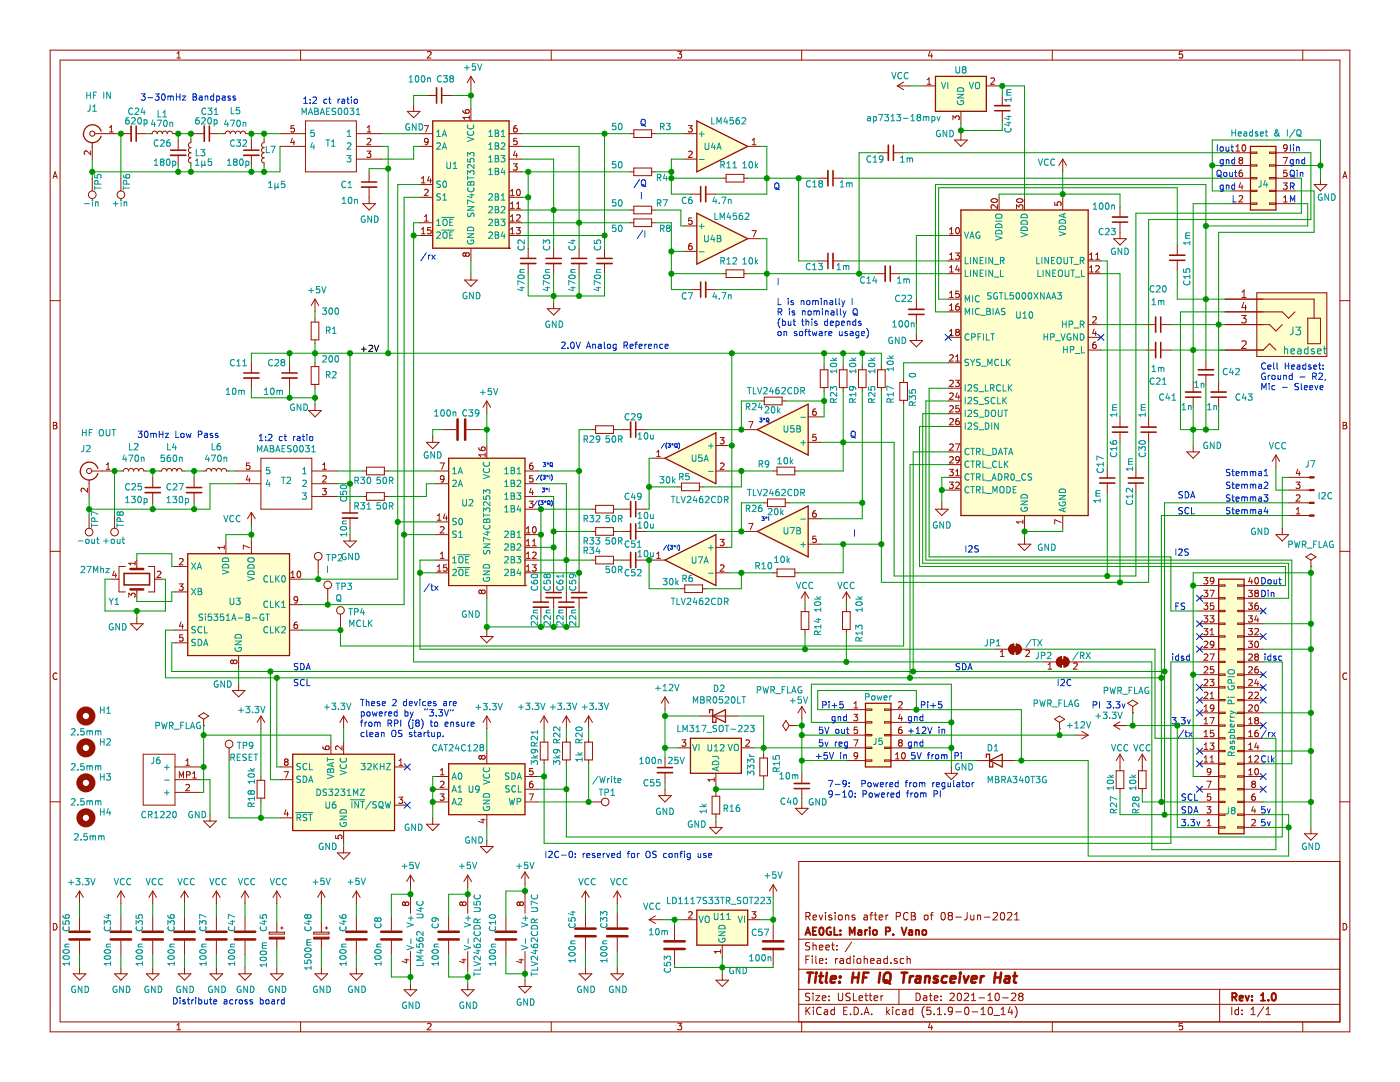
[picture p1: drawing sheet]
<svg xmlns="http://www.w3.org/2000/svg" width="279mm" height="216mm" viewBox="0 0 279 216" stroke-linecap="round" stroke-linejoin="round" font-family="sans-serif">
<path d="M0 0h279.4v215.9h-279.4z" fill-rule="evenodd" fill="#fff" stroke="#fff" stroke-width=".2"/>
<g fill="none" stroke="#981200" stroke-width=".2">
<path d="M10 10h259.4v195.9h-259.4zM12 12h255.4v191.9h-255.4zM35.3 11.6h.7M35.3 10.6l.4-.3v1.3M60 10v2M85.1 19h2M85.3 10.4l.5-.1 .2 .3-.8 1h.8M88.1 19h2.1M94 15.2v2.6M94 15.2l-.8 1.3M94 15.2l.7 1.3M110 10v2"/>
<path d="M135.3 10.3h.7l-.4 .5 .4 .1v.6l-.2 .1-.5-.1M160 10v2M179.1 17.1h2.5M179.1 17.1l1.2 .8M180.3 16.4l-1.2 .7M184.1 17.1h2.6M185 16.8h.8M185 15.9l.4-.4v1.3M185.6 10.2l-.3 1h.8M185.9 10.7v.9M196.8 17.1h2.6M197.7 15.7l.5-.2 .3 .4-.8 .9h.8"/>
<path d="M200 19v2.1M210 10v2M236 10.3h-.6l-.1 .6 .2-.1h.4l.1 .7-.2 .1-.5-.1M260 10v2M10.6 35.6l.4-1.3 .4 1.3M10.7 35.2h.6M18.1 30.1v.8l-.9-.8-.4 .3 .1 .4M18.4 28.4v3.3M18.4 35.6v2.5M18.9 26.7h4.6M21.8 26.3h.8M21.8 25.4l.4-.3v1.2"/>
<path d="M24.1 35.6v2.5M24.1 26.7h2.1M27.2 26.7h2M29.8 26.7h.6a.51 .51 0 0 1 .5-.5 .51 .51 0 0 1 .5 .5 .51 .51 0 0 1 .5-.5 .51 .51 0 0 1 .5 .5 .51 .51 0 0 1 .5-.5 .51 .51 0 0 1 .5 .5 .51 .51 0 0 1 .5-.5 .51 .51 0 0 1 .5 .5h.5M35.6 27.9v2.1M35.6 31v2M38.1 27.9v.5a.51 .51 0 0 0-.5 .6 .51 .51 0 0 0 .5 .5 .51 .51 0 0 0-.5 .5 .51 .51 0 0 0 .5 .5 .51 .51 0 0 0-.5 .5 .51 .51 0 0 0 .5 .5 .51 .51 0 0 0-.5 .5 .51 .51 0 0 0 .5 .5v.5M38.7 26.7h2.1M41.8 26.7h2M44.4 26.7h.6a.51 .51 0 0 1 .5-.5 .51 .51 0 0 1 .5 .5 .51 .51 0 0 1 .5-.5 .51 .51 0 0 1 .5 .5 .51 .51 0 0 1 .5-.5 .51 .51 0 0 1 .5 .5 .51 .51 0 0 1 .5-.5 .51 .51 0 0 1 .5 .5h.5M50.2 27.9v2.1M50.2 31v2"/>
<path d="M52.7 27.9v.5a.51 .51 0 0 0-.5 .6 .51 .51 0 0 0 .5 .5 .51 .51 0 0 0-.5 .5 .51 .51 0 0 0 .5 .5 .51 .51 0 0 0-.5 .5 .51 .51 0 0 0 .5 .5 .51 .51 0 0 0-.5 .5 .51 .51 0 0 0 .5 .5v.5M55.9 26.7h5.1M55.9 29.2h5.1M58.3 27.6l-.3 .8h.8M58.6 28v.9M58.7 25.1h-.6l-.1 .6 .5-.1 .3 .2v.3l-.3 .2-.5-.1M61 24.1h10.1v10.2h-10.1zM71.1 26.7h5.1M71.1 29.2h5.1M71.1 31.7h5.1M73.2 30.1h.8l-.4 .5 .3 .2 .1 .4-.2 .2-.6-.1M73.3 27.7l.5-.1 .2 .4-.8 .9h.8"/>
<path d="M73.3 26.3h.7M73.3 25.4l.4-.3v1.2M73.7 34.3v2M73.7 37.3v3.3M81.3 22.2h2.5l-1.3 1.3zM82.5 21v1.2M83.8 26.7h2.6M83.8 29.2h2.6M83.8 36.8h2.6M83.8 39.4h2.6M84.1 36.5h.7M84.1 35.6l.4-.4v1.3"/>
<path d="M84.7 25.1h.8l-.5 1.2M84.7 37.9l.5-.1 .2 .3-.7 .9h.7M85.4 28.2l-.2 .2-.4-.1-.1-.1 .1-.5 .4-.1 .2 .3-.1 .9-.5 .1M85.6 35.2l-.3 .9h.8M85.9 35.7v.8M92.4 22l.1 .4 .4 .2h.6l.1-.6-.2-.1-.5 .1v.4l.2 .2M93.6 23.1v.7M93.6 23.4h-1.2l.3 .4M94 21.6v2.5M101.6 26.7h2.5M101.6 29.2h2.5M101.6 31.7h2.5"/>
<path d="M101.6 34.3h2.5M101.6 39.4h2.5M101.9 39h.7M101.9 38.1l.4-.3v1.2M102.4 32.7h.8l-.4 .5 .3 .1 .1 .4-.2 .3-.6-.2M102.8 30.1l-.3 .9h.8M103.1 25.1h-.2a.79 .79 0 0 0-.2 1.2h.4l.1-.5-.2-.2h-.3l-.2 .2M103.1 30.6v.8M103.1 27.6h-.5l-.1 .6 .5-.1 .2 .2v.4l-.2 .2-.5-.1M103.2 37.9l.2-.1a.67 .67 0 0 1 .5 .6 .67 .67 0 0 1-.5 .6l-.3-.4zM125.7 26.7h.8M125.7 34.3h.8"/>
<path d="M126.5 25.9h3.5v1.5h-3.5zM126.5 33.5h3.5v1.6h-3.5zM130 26.7h.8M130 34.3h.8M136.5 26.7h2.6M136.5 31.7h2.6M137.4 25.1h.8l-.5 .5 .4 .1 .1 .4-.3 .2-.5-.1M137.4 30.3l.5-.2 .3 .4-.8 .9h.8M137.8 38.7h2M140.8 38.7h2.1M144.1 35.6h.8M144.9 34.8h3.6v1.5h-3.6z"/>
<path d="M148.5 35.6h.7M149.2 29.2h2.6M150.1 28.9h.8M150.1 28l.4-.4v1.3M163.2 35.6h2M166.2 35.6h2.1M175.3 30.5h2M178.3 30.5h2M190.2 23.9v-.8l.5 .4 .1-.3 .4-.1 .2 .3-.1 .5M190.5 27.9h2.5l-1.2 1.3zM191.8 22.2v2.6M191.8 26.7v1.2"/>
<path d="M197.9 39.8a.61 .61 0 0 1 .7-.2 .61 .61 0 0 1 .4 .6 .76 .76 0 0 1-1.2-.2zM199.4 39.4v2.5M200 22.1v2M203 39.8a.61 .61 0 0 1 .7-.2 .61 .61 0 0 1 .4 .6 .76 .76 0 0 1-1.2-.2zM204.5 39.4v2.5M212.1 31.7l-.8 1.3M212.1 31.7v2.6M212.1 39.4v2.5M212.1 31.7l.8 1.3M245.7 30.5h3.9M245.7 38.1h3.9M245.7 35.6h3.9"/>
<path d="M245.7 33h3.9M246.7 29.2l.3-.3v1.2M246.7 30.1h.7M247.3 39.2l.5-.2 .2 .4-.8 .9h.8M247.5 32l-.2-.3 .2-.3h.3l.2 .3-.2 .3M247.5 32l-.2 .2v.3l.2 .2 .4-.1 .1-.1v-.3l-.2-.2M247.5 32h.3M247.6 36.4l-.3 .9h.8M247.9 34h-.3a.79 .79 0 0 0-.1 1.2h.4l.1-.5-.2-.3h-.3l-.2 .3M247.9 36.9v.9M248 29l.2-.1a.67 .67 0 0 1 .4 .6 .67 .67 0 0 1-.4 .6l-.3-.4zM249.6 30.4h1.2v.2h-1.2z"/>
<path d="M249.6 32.9h1.2v.2h-1.2zM249.6 35.4h1.2v.3h-1.2zM249.6 38h1.2v.2h-1.2zM253.4 30.4h1.2v.2h-1.2zM253.4 32.9h1.2v.2h-1.2zM253.4 35.4h1.2v.3h-1.2zM253.4 38h1.2v.2h-1.2zM254.6 30.5h3.8M254.6 38.1h3.8M254.6 35.6h3.8M254.6 33h3.8M256.1 31.4h.8l-.5 1.3"/>
<path d="M256.1 36.5h.8l-.4 .5 .3 .1 .1 .4-.3 .3-.5-.2M256.2 39.4l.3-.4v1.3M256.8 34h-.6v.6l.4-.2 .3 .3v.3l-.3 .2-.4-.1M256.9 29.4l-.3 .3-.3-.1-.1-.2v-.4l.4-.1 .3 .2-.2 .9-.4 .1M262.3 36.8h2.5l-1.3 1.3zM263.5 35.6v1.2M268 35.6l.4-1.3 .4 1.3M268.1 35.2h.6M10 60h2M62.9 59.7l-.8 1.3M62.9 59.7v2.5M62.9 59.7l.7 1.3"/>
<path d="M72.4 40.6h2.5l-1.2 1.3zM83.8 44.4h2.6M83.8 47h2.6M84.1 46.7h.7M84.1 45.7l.4-.3v1.3M84.7 44.1h.7M84.7 43.2l.4-.4v1.3M86 45.4h-.6l-.1 .6 .5-.1 .3 .2v.3l-.3 .3-.5-.2M92.7 55.9h2.5l-1.2 1.2zM92.9 50.7l-.2-.3-.3 .3v.2l.2 .3 .3-.3M92.9 50.7l.3-.3h.2l.2 .3v.3l-.2 .2h-.2l-.3-.3M92.9 50.7v.2"/>
<path d="M94 49.5v2.6M94 54.6v1.3M101.6 49.5h.1M101.6 41.9h2.5M101.6 44.4h2.5M101.6 47h2.5M101.9 44.1h.7M101.9 40.7l.4-.4v1.3M101.9 43.2l.4-.4v1.3M101.9 45.7l.4-.3v1.3M101.9 41.6h.7M101.9 46.7h.7"/>
<path d="M103 45.4h.8l-.4 .5 .4 .1v.4l-.2 .3-.6-.2M103.1 43l.5-.2 .2 .4-.8 .9h.8M103.1 41.6h.7M103.1 40.7l.4-.4v1.3M105.4 49.5v2.1M105.4 52.6v2M110.5 49.5v2.1M110.5 52.6v2M115.6 49.5v2.1M115.6 52.6v2M120.6 49.5v2.1M120.6 52.6v2"/>
<path d="M125.7 41.9h.8M125.7 44.4h.8M126.5 41.1h3.5v1.6h-3.5zM126.5 43.7h3.5v1.5h-3.5zM130 41.9h.8M130 44.4h.8M136.5 45.1h2.6M136.5 50.2h2.6M137.8 57.8h2M138 48.6h-.2a.79 .79 0 0 0-.1 1.2h.3l.2-.5-.3-.3h-.2l-.3 .3M138.1 43.5h-.6l-.1 .6 .5-.1 .3 .2v.3l-.3 .3-.5-.2M140.8 57.8h2.1"/>
<path d="M144.1 54.6h.8M144.9 53.8h3.6v1.6h-3.6zM148.5 54.6h.7M149.2 47.6h2.6M150.1 46h.8l-.5 1.3M163.2 52.1h2M166.2 52.1h2.1M174.6 54.6h2.1M177.7 54.6h2M182.9 59.7v2M189.2 52.1h2.6M189.2 54.6h2.6"/>
<path d="M189.2 59.7h2.6M189.2 47h2.6M189.5 59.4h.7M189.5 46.7h.7M189.5 45.7l.4-.3v1.3M189.5 50.8l.4-.3v1.2M189.5 53.4l.4-.4v1.3M189.5 58.4l.4-.3v1.3M189.5 51.7h.7M189.5 54.3h.7M190.7 50.5h.8l-.5 .5 .4 .1 .1 .4-.3 .2-.5-.1M190.9 45.5l.1-.1a.67 .67 0 0 1 .5 .6 .67 .67 0 0 1-.5 .7l-.3-.5z"/>
<path d="M191 53l-.3 .8h.8M191.3 53.4v.9M191.4 58.1h-.6l-.1 .6 .5-.1 .3 .2v.3l-.3 .3-.5-.2M199.1 40.9v.8l-1-.8-.3 .2 .1 .5M202.9 41.7v-.8l.5 .4 .1-.4h.5l.1 .2-.1 .6M210.5 40.3v.6l.6 .1-.1-.5 .2-.2h.3l.3 .2-.2 .5M217.2 52.1h2.5M217.2 54.6h2.5M217.4 51.7h.8M217.4 50.8l.4-.3v1.2M217.4 53.4l.4-.4v1.3M217.4 54.3h.8"/>
<path d="M218.7 53.1l.5-.1 .2 .4-.8 .9h.8M218.7 51.7h.7M218.7 50.8l.3-.3v1.2M222.2 47.6h2.6l-1.3 1.3zM223.5 41.3v2M223.5 44.3v3.3M234.9 48.9v2M234.9 51.9v2.1M244.5 59.7h17.8v3.8M245.7 40.6h3.9M247.9 58.3l.4-.4v1.5M247.9 59.4h.8"/>
<path d="M249.6 40.5h1.2v.3h-1.2zM250.8 58.4h14v12.7h-14zM253.4 40.5h1.2v.3h-1.2zM254.6 40.6h3.8M256.2 40.3h.7M267.4 60h2M50.2 72.4v2M50.2 75.4v2.1M57.8 72.4v2M57.8 75.4v2.1M62.1 64.3h1.5v3.5h-1.5zM62.1 73.2h1.5v3.5h-1.5z"/>
<path d="M62.9 63.5v.8M62.9 67.8v.8M62.9 72.4v.8M62.9 76.7v.8M109.2 61.6h2.6l-1.3 1.3zM110.5 60.3v1.3M152.5 79.2h3.6v1.6h-3.6zM163.7 73.8h1.5v3.5h-1.5zM164.5 73v.8M164.5 77.3v.8M167.5 73.8h1.5v3.5h-1.5zM168.3 73v.8"/>
<path d="M168.3 77.3v.8M171.3 73.8h1.5v3.5h-1.5zM172.1 73v.8M172.1 77.3v.8M175.1 73.8h1.6v3.5h-1.6zM175.9 73v.8M175.9 77.3v.8M179.6 76.3h1.5v3.6h-1.5zM180.3 75.6v.7M180.3 79.9v.7M181.6 67.9h2.5l-1.2 1.3zM182.9 62.7v2.1"/>
<path d="M182.9 66.7v1.2M189.2 62.2h2.6M189.2 67.3h2.6M189.2 72.4h2.6M189.2 77.5h2.6M189.5 61l.4-.4v1.3M189.5 66.1l.4-.4v1.3M189.5 61.9h.7M189.5 67h.7M189.5 70.9l.5-.1 .2 .3-.7 1h.7M189.5 76l.5-.1 .2 .3-.7 .9h.7M189.5 78.5l.5-.1 .2 .4-.7 .9h.7"/>
<path d="M190.7 75.9h.8l-.5 .5 .4 .1 .1 .4-.3 .2-.5-.1M190.7 72.1h.8M190.7 71.1l.4-.3v1.3M191 66.3l-.3-.3 .3-.3h.2l.3 .3-.3 .3M191 66.3l-.3 .2 .1 .4 .2 .1 .3-.1 .2-.1v-.3l-.3-.2M191 66.3h.2M191 78.4l-.3 .8h.8M191.3 60.6l-.4 .2-.2 .4 .1 .6h.5l.2-.1-.2-.5-.3-.1-.3 .3M191.3 78.8v.9M217.2 64.8h2.5M217.2 69.8h2.5M217.2 67.3h2.5"/>
<path d="M218.1 63.3l.4-.1 .3 .3-.8 .9h.8M218.4 65.7l-.3 .8h.7M218.7 68.2h-.3a.79 .79 0 0 0-.1 1.3h.4l.1-.5-.3-.3h-.2l-.2 .3M218.7 66.1v.9M228.6 64.8h2M228.6 69.8h2M231.6 64.8h2.1M231.6 69.8h2.1M238.1 76.2v2M238.1 79.2v2.1M240.7 71.8v2M240.7 74.8v2"/>
<path d="M243.2 76.2v2M243.2 79.2v2.1M243.2 69.8h8.9l1.3-1.2 1.2 1.2M244.5 62.2h11.4l1.3 1.3 1.2-1.3M244.5 64.8h8.9l1.2 1.2 1.3-1.2M247.8 62.9h.9l-.5 .6 .4 .2v.6l-.2 .1h-.4l-.2-.1M247.9 68.1l.5-.1 .2 .1 .1 .4-.9 1h.9M248.2 60.3l-.3 1.1h.9M248.6 60.9v1M261 63.5h2.5v5.1h-2.5zM10.6 84.3h.5l.2 .2-.2 .4 .3 .2-.2 .5h-.6zM10.6 84.9h.5"/>
<path d="M17.4 97.4v.8l-.9-.8-.3 .3 .1 .4M17.8 95.8v3.3M18.3 94h4.6M21.2 93.6h.7M21.2 92.7l.4-.3v1.2M24.1 94h.5a.51 .51 0 0 1 .5-.5 .51 .51 0 0 1 .6 .5 .51 .51 0 0 1 .5-.5 .51 .51 0 0 1 .5 .5 .51 .51 0 0 1 .5-.5 .51 .51 0 0 1 .5 .5 .51 .51 0 0 1 .5-.5 .51 .51 0 0 1 .5 .5h.5M30.5 95.2v2.1M30.5 98.3v2M31.7 94h.6a.51 .51 0 0 1 .5-.5 .51 .51 0 0 1 .5 .5 .51 .51 0 0 1 .5-.5 .51 .51 0 0 1 .5 .5 .51 .51 0 0 1 .5-.5 .51 .51 0 0 1 .5 .5 .51 .51 0 0 1 .5-.5 .51 .51 0 0 1 .5 .5h.5M38.7 95.2v2.1M38.7 98.3v2M40.6 94h.5a.51 .51 0 0 1 .6-.5 .51 .51 0 0 1 .5 .5 .51 .51 0 0 1 .5-.5 .51 .51 0 0 1 .5 .5 .51 .51 0 0 1 .5-.5 .51 .51 0 0 1 .5 .5 .51 .51 0 0 1 .5-.5 .51 .51 0 0 1 .5 .5h.5"/>
<path d="M47 96.5h5.1M47 94h5.1M49.5 94.9l-.4 .9h.8M49.8 95.4v.8M49.8 92.4h-.6l-.1 .6 .5-.1 .3 .2v.3l-.3 .2-.5-.1M52.1 91.4h10.1v10.2h-10.1zM61.6 81.9h2.5l-1.2 1.3zM62.2 99.1h5.1M62.2 96.5h5.1M62.2 94h5.1M62.9 80.6v1.3M64.3 97.5h.8l-.4 .4 .3 .2 .1 .4-.2 .2-.6-.1"/>
<path d="M64.4 95l.5-.1 .2 .4-.8 .9h.8M64.4 93.6h.7M64.4 92.7l.4-.3v1.2M72.4 99.1h.8M72.4 94h.8M73.2 98.3h3.5v1.5h-3.5zM73.2 93.2h3.5v1.5h-3.5zM76.7 99.1h.8M76.7 94h.8M85.1 88.3h2.5l-1.2 1.2zM86.4 87v1.3M87 96.5h2.5"/>
<path d="M87 94h2.5M87.8 92.4h.9l-.6 1.2M88.3 85.7h2.8M88.6 95.5l-.2 .2h-.4l-.1-.2 .1-.5 .4-.1 .2 .3-.2 .9-.4 .1M93.1 85.7h2.8M95.6 89.3l.1 .4 .4 .2h.6l.1-.6-.2-.1-.5 .1-.1 .4 .3 .2M96.8 90.8h-1.2l.3 .3M96.8 90.4v.7M97.2 80v2.5M97.2 88.9v2.5M97.2 80l-.8 1.3M97.2 80l.7 1.3"/>
<path d="M104.8 99.1h2.5M104.8 96.5h2.5M104.8 94h2.5M105.6 100h.8l-.4 .5 .3 .1 .1 .4-.3 .3-.5-.2M106 97.4l-.3 .9h.8M106.3 97.9v.8M106.3 92.4h-.3a.79 .79 0 0 0-.1 1.2h.4l.1-.5-.3-.2h-.2l-.2 .2M106.3 94.9h-.6v.6l.4-.1 .3 .3v.3l-.3 .2-.4-.1M118.1 85.7h.8M118.9 85h3.5v1.5h-3.5zM122.4 85.7h.8M123.8 85.7h2.1"/>
<path d="M126.9 85.7h2M130.2 91.4h2.5M131.1 90.2l.3-.4v1.3M131.1 91.1h.7M135.3 97.2h.7M136 96.4h3.6v1.5h-3.6zM139.6 97.2h.7M142.9 94h2.5M142.9 88.9h2.5M143.7 87.3h.8l-.4 .5 .3 .1 .1 .4-.3 .3-.5-.2M143.8 92.5l.4-.1 .3 .3-.8 .9h.8M148.6 85.7h2.5"/>
<path d="M149.4 84.1h.9l-.6 1.3M151.8 80h.7M153.2 99.6h3.5v1.5h-3.5zM154.3 94h.8M155.1 93.2h3.5v1.5h-3.5zM156.1 80h.7M158.6 94h.8M161.3 88.3h2.5M161.3 83.2h2.5M162.8 81.6h-.2a.79 .79 0 0 0-.2 1.3l.4-.1 .1-.5-.2-.2h-.3l-.2 .2M162.8 86.7h-.5l-.1 .6 .5-.2 .2 .3v.3l-.2 .2-.5-.1M189.2 80h2.6"/>
<path d="M189.2 82.5h2.6M189.2 85.1h2.6M189.2 90.2h2.6M189.2 92.7h2.6M189.2 95.2h2.6M189.2 97.8h2.6M189.5 93.6h.7l-.4 .5 .4 .2v.5l-.2 .1-.5-.1M189.5 96.2h.7l-.4 .5 .4 .1v.5l-.2 .2-.5-.2M189.5 91.2l.5-.1 .2 .4-.7 .9h.7M189.5 88.7l.5-.1 .2 .3-.7 .9h.7M189.5 81.1l.5-.2 .2 .4-.7 .9h.7M189.5 83.6l.5-.1 .2 .3-.7 1h.7"/>
<path d="M190.7 88.6h.8l-.5 1.2M190.7 94.9h.8M190.7 96.3l.5-.1 .3 .3-.8 1h.8M190.7 94l.4-.4v1.3M191.3 83.5l-.4 .1-.2 .4 .1 .6 .5 .1 .2-.2-.2-.5h-.3l-.3 .2M191.4 80.9h-.6l-.1 .7 .5-.2 .3 .3v.3l-.3 .2-.5-.1M191.5 91.7l-.3 .2-.3-.1-.2-.1 .2-.5 .3-.1 .2 .1a.84 .84 0 0 1-.3 1.2h-.2M221 93.3v2.1M221 96.4v2M223.5 83.2v2M223.5 86.2v2.1M226.7 93.3v2.1"/>
<path d="M226.7 96.4v2M229.2 83.2v2M229.2 86.2v2.1M236.9 90.2h2.5l-1.3 1.2zM238.1 88.9v1.3M254.6 90.8v2.5M254.6 90.8l-.7 1.3M254.6 90.8l.8 1.3M257.2 95.2h4.2M257.2 97.8h4.2M258.6 96.2h.8l-.4 .5 .4 .1v.4l-.2 .3-.6-.2M258.7 98.9l.5-.2 .2 .4-.8 .9h.8"/>
<path d="M259 93.6l-.3 .9h.8M259.3 94.1v.8M268 84.3h.5l.2 .2-.2 .4 .3 .2-.2 .5h-.6zM268 84.9h.5M10 110h2M17.8 102.9v2.5M22.2 115.6h1.5M22.8 113.9l-.3 .9h.8M22.9 102.9v2.5M23.1 114.4v.8M25 113h-1.3v5.1h1.3M25.7 119.2v-.8l.5 .4 .1-.4h.4l.3 .2-.2 .6"/>
<path d="M27 112v.8M27 112.4h-1.3l.4 .4M27.3 111.8v1.7M27.3 117.6v1.8M29.6 113h1.3v5.1h-1.3M30.9 115.6h1.5M31.4 114.1l.5-.1 .2 .3-.8 .9h.8M34.9 113h2.6M34.9 118.1h2.6M35.8 116.5h.8l-.5 .5 .4 .1 .1 .5-.3 .2-.5-.1M35.8 111.6l.5-.2 .3 .4-.8 .9h.8M44.8 109.2h-1.3l.3 .4"/>
<path d="M44.8 108.8v.8M45.1 107.9v2.6M49.8 109.3l-1.2-.5v.8M50.2 102.2v2.6M50.2 107.9v2.6M50.2 102.2l-.8 1.3M50.2 102.2l.7 1.3M57.8 115.6h2.5M58.1 115.2h.7M58.1 114.3l.3-.3v1.2M59.4 114.1l.2-.1a.67 .67 0 0 1 .4 .6 .67 .67 0 0 1-.4 .6l-.3-.4zM59.4 119.6l-.2 .2h-.4l-.1-.2 .1-.4 .4-.2 .2 .3-.2 .9-.4 .1"/>
<path d="M63.5 111.8v2.5M65.4 117.5v2.5M68.6 107.9h2.5l-1.3 1.3zM69.8 100.3v2.1M69.8 103.4v2M69.8 106.7v1.2M87 111.8h2.5M87 106.7h2.5M87 114.3h2.5M87 104.1h2.5M87.3 114h.7M87.3 103.8h.7"/>
<path d="M87.3 102.9l.4-.4v1.3M87.3 113.1l.4-.4v1.3M87.9 111.4h.7M87.9 110.5l.4-.3v1.2M87.9 105.2l.5-.1 .2 .3-.8 .9h.8M88.8 102.5l-.3 .9h.8M89.1 103v.8M89.2 112.7h-.7v.6l.5-.1 .2 .2v.3l-.2 .3-.5-.2M96.1 118l-.2-.3-.3 .3v.2l.2 .3 .3-.3M96.1 118l.2-.3h.3l.2 .3v.3l-.2 .2h-.3l-.2-.3M96.1 118v.2M97.2 116.8v2.6"/>
<path d="M104.8 116.8h.1M104.8 111.8h2.5M104.8 106.7h2.5M104.8 109.2h2.5M104.8 114.3h2.5M104.8 101.6h2.5M105.1 111.4h.7M105.1 106.3h.7M105.1 105.4l.3-.3v1.2M105.1 108l.3-.4v1.3M105.1 110.5l.3-.3v1.2M105.1 113.1l.3-.4v1.3"/>
<path d="M105.1 108.9h.7M105.1 114h.7M106.2 112.7h.8l-.4 .5 .3 .1 .1 .4-.2 .3-.6-.2M106.3 110.3l.5-.1 .2 .3-.8 .9h.8M106.3 108.9h.7M106.3 108l.3-.4v1.3M106.4 105.2l.2-.1a.67 .67 0 0 1 .4 .6 .67 .67 0 0 1-.4 .6l-.3-.4zM107.9 118.1v2M110.5 116.2v2M110.5 119.3v2M113 118.1v2M115.6 116.2v2"/>
<path d="M115.6 119.3v2M118.1 111.8h.8M118.1 101.6h.8M118.1 106h.8M118.9 100.8h3.5v1.6h-3.5zM118.9 105.3h3.5v1.5h-3.5zM118.9 111h3.5v1.5h-3.5zM122.4 111.8h.8M122.4 101.6h.8M122.4 106h.8M123.8 111.8h2.1M123.8 101.6h2.1"/>
<path d="M123.8 106h2.1M126.9 111.8h2M126.9 101.6h2M126.9 106h2M130.2 111.8h2.5M131.1 111.4h.7M131.1 110.5l.3-.3v1.2M135.9 117.5h.8M136.7 116.7h3.5v1.5h-3.5zM140.2 117.5h.8M142.9 109.2h2.5M142.9 114.3h2.5"/>
<path d="M143.7 107.6h.8l-.4 .5 .3 .1 .1 .5-.3 .2-.5-.1M143.8 112.8l.4-.1 .3 .4-.8 .9h.8M148.6 106h2.5M149.4 104.4h.9l-.6 1.3M152.4 100.3h.8M154.3 114.3h.8M155.1 113.5h3.5v1.6h-3.5zM156.7 100.3h.8M158.6 114.3h.8M160.7 118.1l-.8 1.3M160.7 118.1v2.5M160.7 118.1l.7 1.3"/>
<path d="M161.3 108.6h2.5M161.3 103.5h2.5M162.8 101.9h-.2a.79 .79 0 0 0-.2 1.3l.4-.1 .1-.5-.2-.2h-.3l-.2 .2M162.8 107h-.5l-.1 .6 .5-.1 .2 .2v.3l-.2 .3-.5-.2M168.9 118.1v2.5M168.9 118.1l-.8 1.3M168.9 118.1l.8 1.3M186.7 101.6h2.5l-1.2 1.3zM188 100.3v1.3M203.2 108.6h2.5l-1.2 1.3zM204.1 103.8v.7M204.1 104.1h-1.2l.3 .4"/>
<path d="M204.5 102.9v2.5M204.5 107.3v1.3M211.8 104.2l-1.3-.5v.8M212.1 102.9v2.5M239.4 119.4h3.8M239.4 116.8h3.8M240.3 117.8h.7l-.4 .5 .4 .1v.5l-.2 .1-.5-.1M240.3 115.2h.7l-.4 .5 .4 .1v.6l-.2 .1-.5-.1M241.5 117.8h.8l-.5 1.2M242.3 115.8l-.3 .2h-.3l-.2-.2 .2-.5 .3-.1 .2 .2a.84 .84 0 0 1-.3 1.1h-.2M243.2 116.7h1.3v.3h-1.3zM243.2 119.3h1.3v.2h-1.3z"/>
<path d="M247 116.7h1.3v.3h-1.3zM247 119.3h1.3v.2h-1.3zM248.3 119.4h3.8M248.3 116.8h3.8M249.1 117.8h.8l-.4 .5 .4 .1v.5l-.2 .1-.6-.1M249.5 115.2l-.3 .9h.8M249.8 115.7v.8M250.6 115.3l.1-.1a.67 .67 0 0 1 .5 .7 .67 .67 0 0 1-.5 .6 .83 .83 0 0 1-.1-1.2zM250.7 118.3l-.3 .3 .1 .3 .2 .1h.3l.2-.2v-.2l-.3-.3M250.7 118.3l-.3-.2 .3-.3h.2l.3 .2-.3 .3M250.7 118.3h.2M254.6 106.7h2.6l-1.3 1.2z"/>
<path d="M255.9 105.4v1.3M257.2 100.3h4.2M257.2 102.9h4.2M258.7 101.6l.4-.3v1.2M258.7 102.5h.7M260.6 111.1l1-.6 1 .6-1 .7zM261.6 113h.1M261.6 111.8v1.2M267.4 110h2M11.4 134.4a.62 .62 0 0 0-.9 .4 .62 .62 0 0 0 .7 .8l.2-.1M26 124.5h2.6l-1.3 1.2zM27.3 123.2v1.3"/>
<path d="M34.9 125.7h2.6M34.9 128.3h2.6M36.1 124.1l-.3 .9h.8M36.4 124.6v.8M36.5 126.7h-.6l-.1 .6 .5-.1 .3 .2v.3l-.3 .2-.5-.1M46.4 137.8h2.5l-1.3 1.3zM46.6 132l-.3-.3-.3 .3v.2l.3 .2 .3-.2M46.6 132l.2-.3h.3l.2 .3-.1 .3-.1 .1h-.3l-.2-.2M46.6 132v.2M47.6 130.8v2.5M47.6 136.5v1.3M57.8 125.7h2.5"/>
<path d="M57.8 120.6h2.5M59.3 124.1h-.2a.79 .79 0 0 0-.2 1.3l.4-.1 .1-.4-.2-.3h-.3l-.2 .3M67.9 122.6v2.5M95.9 127h2.5l-1.2 1.3zM97.2 125.7v1.3M107.9 121.2v2M113 121.2v2M132.7 139.1v2.5M132.7 139.1l-.7 1.2M132.7 139.1l.8 1.2M159.9 122h1.5v3.6h-1.5zM160.7 121.3v.7"/>
<path d="M160.7 125.6v.8M168.1 122h1.6v3.6h-1.6zM168.9 121.3v.7M168.9 125.6v.8M198.8 129.5h2.5M199.6 131h.8M199.6 130.1l.4-.4v1.3M201.6 128.8l.7-.3v2.1a1.02 1.02 0 0 1-.9-.7 1.02 1.02 0 0 1 .2-1.1zM202.8 128.5a1.02 1.02 0 0 1 1 1 1.02 1.02 0 0 1-1 1.1zM203.8 129.5h2.6M204.7 129.8l.5-.1 .3 .4-.8 .9h.8M208.3 132.1h2.5"/>
<path d="M209.2 133.5h.7M209.2 132.6l.3-.3v1.2M211.1 131.4l.7-.3v2a1.02 1.02 0 0 1-.9-.6 1.02 1.02 0 0 1 .2-1.1zM212.3 131.1a1.02 1.02 0 0 1 1.1 1 1.02 1.02 0 0 1-1.1 1zM213.4 132.1h2.5M214.2 132.4l.5-.1 .3 .3-.8 .9h.8M239.4 132.1h3.8M239.4 129.5h3.8M239.4 139.7h3.8M239.4 137.2h3.8M239.4 134.6h3.8M239.4 127h3.8"/>
<path d="M239.4 124.5h3.8M239.4 121.9h3.8M240.3 122.9h.7l-.4 .4 .4 .2v.5l-.2 .1-.5-.1M240.3 120.3h.7l-.4 .5 .4 .1v.6l-.2 .1-.5-.1M240.3 125.4h.7l-.4 .5 .4 .1v.5l-.2 .2-.5-.2M240.3 133.1l.5-.1 .2 .4-.7 .9h.7M240.3 138.2l.5-.1 .2 .4-.7 .9h.7M240.3 128.1l.5-.2 .2 .4-.7 .9h.7M240.3 130.6l.5-.1 .2 .3-.7 .9h.7M240.3 135.7l.5-.1 .2 .3-.7 .9h.7M241.5 122.9h.8l-.5 .4 .4 .2 .1 .4-.3 .2-.5-.1M241.5 135.6h.8l-.5 .4 .4 .2 .1 .4-.3 .2-.5-.1"/>
<path d="M241.5 130.5h.8l-.5 1.2M241.5 125.8l.4-.4v1.3M241.5 138.5l.4-.4v1.3M241.5 139.4h.8M241.5 126.7h.8M242.2 120.3h-.6l-.1 .6 .5-.1 .3 .3v.3l-.3 .2-.5-.1M242.2 133h-.6l-.1 .6 .5-.1 .3 .3v.3l-.3 .2-.5-.1M242.3 128.5l-.3 .2h-.3l-.2-.2 .2-.5 .3-.1 .2 .2a.84 .84 0 0 1-.3 1.1h-.2M243.2 121.8h1.3v.2h-1.3zM243.2 124.3h1.3v.3h-1.3zM243.2 126.9h1.3v.2h-1.3zM243.2 129.4h1.3v.3h-1.3z"/>
<path d="M243.2 132h1.3v.2h-1.3zM243.2 134.5h1.3v.2h-1.3zM243.2 137h1.3v.3h-1.3zM243.2 139.6h1.3v.2h-1.3zM247 121.8h1.3v.2h-1.3zM247 137h1.3v.3h-1.3zM247 134.5h1.3v.2h-1.3zM247 132h1.3v.2h-1.3zM247 129.4h1.3v.3h-1.3zM247 126.9h1.3v.2h-1.3zM247 124.3h1.3v.3h-1.3zM247 139.6h1.3v.2h-1.3z"/>
<path d="M248.3 132.1h3.8M248.3 129.5h3.8M248.3 139.7h3.8M248.3 137.2h3.8M248.3 134.6h3.8M248.3 127h3.8M248.3 124.5h3.8M248.3 121.9h3.8M249.1 127.9h.8l-.4 .5 .4 .1v.6l-.2 .1-.6-.1M249.1 120.3h.8l-.4 .5 .4 .1v.6l-.2 .1-.6-.1M249.1 122.9h.8l-.4 .4 .4 .2v.5l-.2 .1-.6-.1M249.1 125.4h.8l-.4 .5 .4 .1v.5l-.2 .2-.6-.2"/>
<path d="M249.2 133.1l.5-.1 .2 .4-.8 .9h.8M249.2 135.7l.5-.1 .2 .3-.8 .9h.8M249.2 130.6l.5-.1 .2 .3-.8 .9h.8M249.2 138.2l.5-.1 .2 .4-.8 .9h.8M250.4 125.5l.5-.1 .3 .4-.8 .9h.8M250.4 138.2l.5-.1 .3 .4-.8 .9h.8M250.5 128.1l.2-.2a.67 .67 0 0 1 .5 .7 .67 .67 0 0 1-.5 .6l-.3-.5zM250.7 131l-.3-.2 .3-.3h.2l.3 .2-.3 .3M250.7 131l-.3 .3 .1 .3 .2 .1h.3l.2-.2v-.2l-.3-.3M250.7 131h.2M250.7 135.5l-.3 .9h.8M250.7 122.8l-.3 .9h.8"/>
<path d="M251 133l-.4 .1-.2 .5 .1 .6h.5l.2-.1-.2-.5-.3-.1-.3 .3M251 120.3l-.4 .1-.2 .5 .1 .6h.5l.2-.1-.2-.5-.3-.1-.3 .3M251 123.3v.8M251 136v.8M268.8 134.4a.62 .62 0 0 0-.9 .4 .62 .62 0 0 0 .7 .8l.2-.1M10 160h2M28.6 150.5h6.3v10.2h-6.3zM34.9 153h5.1M34.9 155.6h5.1M34.9 158.1h5.1M35.8 155.2v-1.2l.4 .9 .4-.9v1.2M37.1 152.7h.7"/>
<path d="M37.1 151.8l.4-.4v1.3M37.1 156.6l.5-.1 .2 .4-.8 .9h.8M37.2 154.6h.6l.2-.2-.1-.3-.7-.1v1.2M38.5 154.3l.3-.3v1.2M38.5 155.2h.7M39.6 142.9l1-.7 1.1 .7-1.1 .6zM40.6 144.8h.1M40.6 143.5v1.3M45.7 149.2v2.6M51.3 155.7h1.5v3.6h-1.5zM52.1 142.9v2.5M52.1 154.9v.8"/>
<path d="M52.1 159.3v.7M52.1 142.9l-.8 1.2M52.1 142.9l.7 1.2M55.9 153h2.5M55.9 155.6h2.5M56.7 154h.9l-.6 1.2M57 152l-.2 .2v.3l.2 .2h.4l.1-.2v-.3l-.2-.2M57 152l-.2-.3 .2-.3h.3l.2 .3-.2 .3M57 152h.3M64.4 149l.2 .4 .4 .2 .7-.1v-.5l-.2-.2-.5 .2-.1 .3 .3 .3M66 148v2.5M68.2 148.8v.8l-.9-.8-.3 .3 .1 .5"/>
<path d="M68.6 142.9l-.8 1.2M68.6 142.9v2.5M68.6 148v2.5M68.6 142.9l.7 1.2M78.7 153h2.6M79.6 159.1h.8l-.5 .4 .4 .2 .1 .4-.3 .2-.5-.1M79.6 152.7h.8M79.6 151.8l.4-.4v1.3M87 154.9h2.5M87 157.5h2.5M87.8 158.4h.8l-.4 .5 .3 .1 .1 .5-.2 .2-.6-.1M87.9 156l.5-.1 .2 .3-.8 .9h.8"/>
<path d="M87.9 153.7l.4-.4v1.3M87.9 154.6h.7M96.1 151l.2-.3h.3l.2 .3v.4l-.2 .1h-.3l-.2-.3M96.1 151l-.2-.3-.3 .3v.2l.2 .3 .3-.3M96.1 151v.2M97.2 142.9v2.5M97.2 149.9v2.5M97.2 142.9l-.8 1.2M97.2 142.9l.7 1.2M104.8 154.9h2.5M104.8 157.5h2.5M105.6 158.4h.9l-.6 1.3"/>
<path d="M106.3 155.9h-.3a.79 .79 0 0 0-.1 1.2h.4l.1-.5-.3-.2h-.2l-.2 .2M106.3 153.3h-.6v.6l.4-.1 .3 .3v.3l-.3 .2-.4-.1M107.8 148.1h1.5v3.5h-1.5zM108.6 142.9l-.8 1.2M108.6 142.9v2.5M108.6 147.3v.8M108.6 151.6v.8M108.6 142.9l.7 1.2M112.3 148.1h1.5v3.5h-1.5zM113 142.9v2.5M113 147.3v.8M113 151.6v.8"/>
<path d="M113 142.9l-.7 1.2M113 142.9l.8 1.2M116.7 148.1h1.5v3.5h-1.5zM117.5 142.9l-.8 1.2M117.5 142.9v2.5M117.5 147.3v.8M117.5 151.6v.8M117.5 142.9l.7 1.2M131.4 158.7h2.6l-1.3 1.3zM132.7 151.1v2.1M132.7 154.2v2M132.7 157.5v1.2"/>
<path d="M135.3 149.2h2.5M136.1 147.6h.8l-.5 .5 .4 .1 .1 .5-.3 .2-.5-.1M139.7 142.9h7.6M142.1 158.9h1.5v3.5h-1.5zM142.5 155.6h-1.2l.3 .3M142.5 155.2v.7M142.9 154.3v2.5M142.9 158.1v.8M148 149.2h2.5M148.8 147.8l.5-.2 .3 .4-.8 .9h.8M151.6 151.3h1.6v3.5h-1.6zM152.4 150.5v.8"/>
<path d="M152.4 154.8v.8M156.8 143.8l.7 1-.7 1-.6-1zM157.5 144.8h1.2M158.7 144.8h.1M160 141v2.5M160 154.3v2M160 157.4v2M160 141l-.7 1.2M160 141l.8 1.2M168.9 151.8h3.8M168.9 149.2h3.8M168.9 146.7h3.8"/>
<path d="M168.9 141.6h3.8M168.9 144.1h3.8M170.4 142.5h.8l-.5 .5 .4 .2 .1 .4-.3 .2-.5-.1M170.4 147.6h.8l-.5 1.3M170.4 141.3h.8M170.4 140.4l.4-.4v1.3M171.1 145.1h-.6l-.1 .6 .5-.1 .3 .2v.3l-.3 .3-.5-.2M171.2 150.7l-.3 .3-.3-.1-.2-.2 .1-.4 .4-.1 .3 .2-.2 .9-.4 .1M172.7 141.5h1.3v.2h-1.3zM172.7 144h1.3v.3h-1.3zM172.7 146.6h1.3v.2h-1.3zM172.7 149.1h1.3v.3h-1.3z"/>
<path d="M172.7 151.6h1.3v.3h-1.3zM176.5 141.5h1.3v.2h-1.3zM176.5 144h1.3v.3h-1.3zM176.5 146.6h1.3v.2h-1.3zM176.5 149.1h1.3v.3h-1.3zM176.5 151.6h1.3v.3h-1.3zM177.8 151.8h3.8M177.8 149.2h3.8M177.8 146.7h3.8M177.8 141.6h3.8M177.8 144.1h3.8M178.7 150.5l.4-.3v1.2"/>
<path d="M178.7 151.4h.8M179.3 140.1l.5-.1 .3 .4-.8 .9h.8M179.6 148.2l-.3-.3 .3-.3h.2l.3 .3-.3 .3M179.6 148.2l-.3 .2v.3l.3 .2 .3-.1 .2-.1v-.3l-.3-.2M179.6 148.2h.2M179.6 142.5l-.3 .9h.8M179.9 145.1h-.2a.79 .79 0 0 0-.1 1.3l.3-.1 .2-.5-.3-.2h-.2l-.3 .2M179.9 143v.8M180.1 150.3l.1-.1a.67 .67 0 0 1 .5 .6 .67 .67 0 0 1-.5 .6l-.3-.4zM188.6 154.3h2.5l-1.2 1.3zM189.9 153v1.3M194.9 151.8h7.7"/>
<path d="M210.4 143.5l1.1-.6 1 .6-1 .6zM211.5 145.4h.1M211.5 144.1v1.3M214.6 146.7h2.6M215.9 145.9l1.3 .8M217.2 146.7l-1.3 .7M222.2 144.8h2.6M222.2 144.8l1.3 .7M222.8 153.8h1.5v3.6h-1.5zM223.5 150.5v3.3M223.5 157.4v.7M223.5 150.5l-.7 1.3"/>
<path d="M223.5 150.5l.8 1.3M223.5 144l-1.3 .8M225 140.3l1.1-.6 1 .6-1 .7zM226.1 142.2h.1M226.1 141v1.2M227.2 153.8h1.5v3.6h-1.5zM228 150.5v3.3M228 157.4v.7M228 150.5l-.8 1.3M228 150.5l.7 1.3M239.4 154.9h3.8M239.4 152.4h3.8"/>
<path d="M239.4 149.9h3.8M239.4 147.3h3.8M239.4 144.8h3.8M239.4 142.2h3.8M239.4 157.5h3.8M240.3 152.1h.7M240.3 141l.4-.4v1.3M240.3 143.5l.4-.3v1.2M240.3 146.1l.4-.4v1.3M240.3 148.6l.4-.3v1.2M240.3 151.2l.4-.4v1.3M240.3 149.5h.7"/>
<path d="M240.3 147h.7M240.3 144.4h.7M240.3 141.9h.7M240.9 155.9h.8l-.5 1.2M241.5 148.3h.8l-.5 .4 .4 .2 .1 .4-.3 .2-.5-.1M241.5 143.2h.8l-.5 1.2M241.5 152.1h.8M241.5 151.2l.4-.4v1.3M241.6 158.4h-.6l-.1 .6 .5-.1 .3 .3v.3l-.3 .2-.5-.1M241.7 153.9l-.3 .2h-.4l-.1-.2 .1-.4 .4-.2 .3 .3-.2 .9-.5 .1M242.2 145.7h-.6l-.1 .6 .5-.1 .3 .3v.3l-.3 .2-.5-.1M242.3 141.2l-.3 .2h-.3l-.2-.2 .2-.5 .3-.1 .2 .2a.84 .84 0 0 1-.3 1.1h-.2"/>
<path d="M243.2 157.4h1.3v.2h-1.3zM243.2 142.1h1.3v.3h-1.3zM243.2 144.7h1.3v.2h-1.3zM243.2 147.2h1.3v.2h-1.3zM243.2 149.7h1.3v.3h-1.3zM243.2 152.3h1.3v.2h-1.3zM243.2 154.8h1.3v.3h-1.3zM243.2 159.9h1.3v.2h-1.3zM247 157.4h1.3v.2h-1.3zM247 144.7h1.3v.2h-1.3zM247 147.2h1.3v.2h-1.3zM247 149.7h1.3v.3h-1.3z"/>
<path d="M247 152.3h1.3v.2h-1.3zM247 142.1h1.3v.3h-1.3zM247 154.8h1.3v.3h-1.3zM247 159.9h1.3v.2h-1.3zM248.3 154.9h3.8M248.3 152.4h3.8M248.3 149.9h3.8M248.3 147.3h3.8M248.3 144.8h3.8M248.3 142.2h3.8M248.3 157.5h3.8M249.2 154.6h.7"/>
<path d="M249.2 143.5l.4-.3v1.2M249.2 146.1l.4-.4v1.3M249.2 148.6l.4-.3v1.2M249.2 151.2l.4-.4v1.3M249.2 153.7l.4-.4v1.3M249.2 152.1h.7M249.2 149.5h.7M249.2 147h.7M249.2 144.4h.7M249.2 140.8l.5-.2 .2 .4-.8 .9h.8M250.1 156.4l-.3-.2 .3-.3h.2l.2 .2-.2 .3M250.1 156.4l-.3 .3v.2l.3 .2h.3l.1-.2v-.2l-.2-.3"/>
<path d="M250.1 156.4h.2M250.4 150.9l.5-.1 .3 .4-.8 .9h.8M250.4 158.4h-.2a.79 .79 0 0 0-.1 1.3l.3-.1 .1-.4-.2-.3h-.2l-.3 .3M250.5 140.8l.2-.2a.67 .67 0 0 1 .5 .7 .67 .67 0 0 1-.5 .6l-.3-.5zM250.6 153.4l.1-.1a.67 .67 0 0 1 .5 .7 .67 .67 0 0 1-.5 .6 .83 .83 0 0 1-.1-1.2zM250.7 143.7l-.3-.2 .3-.3h.2l.3 .2-.3 .3M250.7 143.7l-.3 .3 .1 .3 .2 .1h.3l.2-.2v-.2l-.3-.3M250.7 143.7h.2M250.7 148.2l-.3 .9h.8M251 145.7l-.4 .1-.2 .5 .1 .6h.5l.2-.1-.2-.5-.3-.1-.3 .3M251 148.7v.8M267.4 160h2"/>
<path d="M15.9 177.8l-.8 1.3M15.9 177.8v2.5M15.9 177.8l.7 1.3M24.1 177.8v2.5M24.1 177.8l-.7 1.3M24.1 177.8l.8 1.3M30.5 177.8l-.8 1.3M30.5 177.8v2.5M30.5 177.8l.7 1.3M36.8 177.8l-.7 1.3M36.8 177.8v2.5M36.8 177.8l.8 1.3"/>
<path d="M40.6 163.8h2.6l-1.3 1.3zM41.9 162.6v1.2M43.2 177.8l-.8 1.3M43.2 177.8v2.5M43.2 177.8l.7 1.3M48.9 177.8l-.8 1.3M48.9 177.8v2.5M48.9 177.8l.8 1.3M55.2 177.8l-.7 1.3M55.2 177.8v2.5M55.2 177.8l.8 1.3M55.9 163.2h2.5"/>
<path d="M57.1 161.5l-.3 .9h.8M57.4 162v.9M64.1 177.8v2.5M64.1 177.8l-.7 1.3M64.1 177.8l.8 1.3M67 166.7v.6l.6 .1-.1-.5 .2-.3h.3l.2 .3-.1 .5M67.3 170.2h2.5l-1.2 1.2zM68.6 165.7v2.6M68.6 168.9v1.3M71.1 177.8v2.5M71.1 177.8l-.7 1.3M71.1 177.8l.8 1.3"/>
<path d="M78.7 160.7h2.6M81.9 174.6v2.6M81.9 178.4v3.8M81.9 174.6l-.7 1.3M81.9 174.6l.8 1.3M85.1 164.5h2.5l-1.2 1.2zM86.4 163.2v1.3M87 160h2.5M93.3 174.6v2.6M93.3 178.4v3.8M93.3 174.6l-.7 1.3M93.3 174.6l.8 1.3"/>
<path d="M95.9 168.9h2.5l-1.2 1.3zM96 163.6h.8M96.4 163.4v.8l-.9-.3M97.2 162.6v2.5M97.2 167.6v1.3M104.8 160h2.5M104.8 174v2.5M104.8 178.4v3.8M104.8 174l-.8 1.3M104.8 174l.7 1.3M116.8 177.8l-.7 1.3M116.8 177.8v2.5"/>
<path d="M116.8 177.8l.8 1.3M117.5 160h2.5M123.2 177.8l-.8 1.3M123.2 177.8v2.5M123.2 177.8l.8 1.3M141.6 165.1h2.5l-1.2 1.3zM142.9 162.4v.8M142.9 163.8v1.3M154.3 176.5v2.6M154.3 176.5l-.8 1.3M154.3 176.5l.8 1.3M158.7 161.3h2.6l-1.3 1.3z"/>
<path d="M160 160v1.3M239.4 160h3.8M239.4 165.1h3.8M239.4 162.6h3.8M240.9 161h.8l-.5 .4 .4 .2 .1 .4-.3 .2-.5-.1M240.9 164.8h.8M240.9 163.9l.4-.4v1.3M243.2 162.4h1.3v.3h-1.3zM243.2 165h1.3v.2h-1.3zM247 162.4h1.3v.3h-1.3zM247 165h1.3v.2h-1.3zM248.3 160h3.8"/>
<path d="M248.3 165.1h3.8M248.3 162.6h3.8M249.8 163.6l.5-.1 .2 .4-.7 .9h.7M250.1 160.9l-.3 .9h.8M250.4 161.4v.8M260.3 166.4h2.6l-1.3 1.2zM261.6 165.1v1.3M267.4 171.9h-108v32M10.6 184.3a.65 .65 0 0 1 .8 .6 .65 .65 0 0 1-.8 .7zM14.6 194.3h2.5l-1.2 1.3zM15.9 182.9v2.8M15.9 187.7v2.8"/>
<path d="M15.9 193v1.3M22.9 194.3h2.5l-1.3 1.3zM24.1 182.9v2.8M24.1 187.7v2.8M24.1 193v1.3M29.2 194.3h2.5l-1.2 1.3zM30.5 182.9v2.8M30.5 187.7v2.8M30.5 193v1.3M35.6 194.3h2.5l-1.3 1.3zM36.8 182.9v2.8M36.8 187.7v2.8"/>
<path d="M36.8 193v1.3M41.9 194.3h2.5l-1.2 1.3zM43.2 182.9v2.8M43.2 187.7v2.8M43.2 193v1.3M47.6 194.3h2.6l-1.3 1.3zM48.9 182.9v2.8M48.9 187.7v2.8M48.9 193v1.3M53.7 186h3.1v.4h-3.1zM54 194.3h2.5l-1.3 1.3zM55.2 184.1v1.9"/>
<path d="M55.2 187.4v1.8M55.2 193v1.3M56 185.2h.5M56.3 184.9v.5M62.6 186h3.1v.4h-3.1zM62.9 194.3h2.5l-1.3 1.3zM64.1 184.1v1.9M64.1 187.4v1.8M64.1 193v1.3M64.9 185.2h.5M65.2 184.9v.5M69.8 194.3h2.6l-1.3 1.3z"/>
<path d="M71.1 182.9v2.8M71.1 187.7v2.8M71.1 193v1.3M78.1 182.9v2.8M78.1 187.7v2.8M80.6 197.5h2.6l-1.3 1.3zM80.7 191.5h.9M80.9 180.2l-.3-.2-.3 .2v.2l.3 .3 .3-.3M80.9 180.2l.2-.2h.3l.2 .2-.1 .4-.1 .1h-.3l-.2-.3M80.9 180.2v.2M81.2 191.3v.8l-.9-.3M81.9 189.9v3.8"/>
<path d="M81.9 196.2v1.3M89.5 182.9v2.8M89.5 187.7v2.8M92.1 197.5h2.5l-1.3 1.3zM92.2 191.5h.8M92.3 180.2l-.3-.2-.3 .2v.2l.3 .3 .3-.3M92.3 180.2l.2-.2h.3l.2 .2v.4l-.2 .1h-.3l-.2-.3M92.3 180.2v.2M92.6 191.3v.8l-.9-.3M93.3 189.9v3.8M93.3 196.2v1.3M101 182.9v2.8"/>
<path d="M101 187.7v2.8M103.5 196.8h2.5l-1.2 1.3zM103.6 191.5h.8M103.7 180.2l-.2-.2-.3 .2v.2l.2 .3 .3-.3M103.7 180.2l.3-.2h.2l.2 .2v.4l-.2 .1h-.2l-.3-.3M103.7 180.2v.2M104 191.3v.8l-.9-.3M104.8 189.9v3.8M104.8 195.6v1.2M115.6 194.3h2.5l-1.3 1.3zM116.8 182.2v2.8M116.8 187.1v2.8"/>
<path d="M116.8 193v1.3M121.9 194.3h2.6l-1.3 1.3zM123.2 182.2v2.8M123.2 187.1v2.8M123.2 193v1.3M129.5 183.5h2.6M129.5 183.5l1.3 .8M130.8 182.8l-1.3 .7M134.6 184.8v2.8M134.6 189.6v2.8M136.5 183.5h2.6M137.4 182l.5-.1 .3 .4-.8 .9h.8"/>
<path d="M142.9 195.6h2.5l-1.3 1.2zM143.8 189.5v.7M143.8 189.9h-1.3l.4 .3M144.1 188.6v2.5M144.1 194.3v1.3M149.2 183.5h2.6M150.1 181.9h.8l-.5 .5 .4 .1 .1 .5-.3 .2-.5-.1M154.3 184.8v2.8M154.3 189.6v2.8M159.4 197.4h108M159.4 193.4h108M159.4 187.4h108"/>
<path d="M160.8 182.9l.7-.1 .2-.2-.2-.5h-.7v1.5M160.8 191.5h.5M161.2 182.9l.5 .7M161.5 190.8h-.7v1.5M161.6 198.2h-.6l-.2 .3 .1 .3 .6 .3v.4l-.2 .2-.5-.1M161.6 188.1h-.6l-.2 .2 .1 .4 .6 .3v.4l-.2 .2-.5-.1M162.1 190.8v.1M162.1 191.3v1M162.3 183.1l.7-.2-.1-.2-.4-.1-.2 .2v.7h.6M162.3 188.1v1.5M162.3 198.2v.1M162.3 198.7v1"/>
<path d="M162.3 188.7l.2-.1h.3l.1 1M162.8 198.7h.8l-.8 1h.8M162.8 190.8v1.2l.2 .3M163.5 182.6l.3 1 .4-1M163.5 191.8l.7-.2v-.3h-.4l-.3 .2 .1 .7h.6M163.5 189.1l.7-.2v-.3h-.4l-.3 .2 .1 .7h.6M164.1 199.2l.7-.2-.1-.2-.4-.1-.2 .2 .1 .7h.5M164.7 182.1v.1M164.7 182.6v1M164.8 189.1l.7-.2v-.3h-.5l-.2 .2 .1 .7h.6M164.9 192.1v.2M164.9 191.3v.2"/>
<path d="M165.5 198.8v.1M165.5 199.5v.2M166 188.6h.5M166 182.7a.37 .37 0 0 0-.6 .1l.1 .2 .5 .1v.2l-.2 .3-.4-.1M166.2 188.1v1.3l.3 .2M166.7 182.1v.1M166.7 182.6v1M166.8 191.3v1M167 189.4v.2M167 188.6v.2M167.2 191.3h-.3l-.1 .2M167.3 198.2v1.2l.3 .3h.3l.3-.3v-1.2"/>
<path d="M167.4 182.7l.2-.1 .4 .1 .1 .6-.1 .2-.4 .1-.2-.2zM167.7 191.3h.5l.1 1M168.3 191.6l-.5 .1-.2 .2 .2 .4 .5-.1M168.7 182.7h.1a.37 .37 0 0 1 .6 .1v.8M168.7 182.6v1M169.7 198.2h-.6l-.3 .3 .1 .3 .7 .3v.4l-.2 .2-.6-.1M169.7 191.3h-.5l-.2 .2 .1 .7h.6M169.7 190.8v1.5M170 188l-1.3 1.9M170.3 198.2v1.5h.7M170.4 190.8v.1M170.4 191.3v1"/>
<path d="M170.6 182.7l-.4-.1-.2 .2 .1 .2 .5 .1v.4h-.6M171.1 191.4l.2-.1 .4 .1 .1 .6-.1 .2-.4 .1-.2-.2zM171.4 199.2l.8-.2-.1-.2-.4-.1-.3 .2 .1 .7h.6M172.5 191.4v-.1a.37 .37 0 0 1 .6 .2v.8M172.5 190.8v1.5M172.5 182.7h.5l.1 .9M172.6 198.7h.6M172.8 198.2v1.3l.4 .2M173.1 182.9l-.5 .1-.2 .2 .2 .4 .5-.1M173.5 198.7h.5M173.6 182.6h.6M173.7 198.2v1.3l.3 .2"/>
<path d="M173.7 191.8l.7-.2v-.3h-.4l-.3 .2 .1 .7h.6M174.2 182.1l-.4 .2v1.3M174.4 199.2l.8-.2-.1-.2-.4-.1-.3 .2 .1 .7h.6M174.4 182.6h.6M174.7 182.1v1.3l.3 .2M175.1 191.3h.6v1M175.5 183.1l.7-.2-.1-.2-.4-.1-.2 .2v.7h.6M175.7 191.6l-.5 .1-.2 .2 .2 .4 .5-.1M175.8 198.7v1M176.2 198.7l-.4 .3M176.8 182.6v1M177.1 191.3h-.4l-.3 .2 .1 .6 .2 .2 .4-.1"/>
<path d="M177.1 190.8v1.5M177.2 182.6l-.4 .3M177.8 192.1v.2M178.9 182.9l.7-.1 .1-.2v-.4l-.2-.1h-.6v1.5M179 191.3h-.3l-.2 .2v.2l.5 .1v.4h-.5M179.4 197.4v3M180.4 191.3h-.4l-.3 .2v.6l.3 .2 .4-.1M181 191.4l.2-.1h.4l.1 1M181 190.8v1.5M181.2 182.2a.59 .59 0 0 0-.7 0 .59 .59 0 0 0-.2 .7 .56 .56 0 0 0 .3 .6 .56 .56 0 0 0 .6-.1M181.9 182.1h.5l.3 .2-.1 .4-.2 .1 .3 .1v.4l-.3 .3h-.5zM181.9 182.8h.5"/>
<path d="M182.8 198.2a.75 .75 0 0 1 .9 .7 .75 .75 0 0 1-.9 .8zM184.3 198.8h.6l.1 .9M184.5 182.7l.2-.1 .5 .1v.7l-.3 .2-.4-.2zM185 199l-.5 .1-.2 .2 .2 .4 .5-.1M185.5 198.7h.5M185.6 182.6h.6M185.7 198.2v1.3l.3 .2M186.2 182.1l-.3 .2v1.3M186.5 199.2l.7-.2-.1-.2-.4-.1-.2 .2v.7h.6M187.8 199.5v.2M187.8 198.8v.1M187.9 182.2l.3-.1a.86 .86 0 0 1 .1 1.5l-.4-.3z"/>
<path d="M189.5 182.7l-.3-.3 .3-.3 .5 .1v.4l-.2 .1M189.5 182.7l-.3 .3 .1 .4 .2 .2h.3l.3-.3-.1-.4-.2-.2M189.5 182.7h.3M189.6 198.3l.6-.1 .2 .4-.9 1.1h.9M190.7 183h1.2M191.2 198.3l.3-.1a.94 .94 0 0 1 0 1.5l-.4-.3zM192.5 198.3l.5-.1 .3 .4-.9 1.1h.9M193 182.1v1a.51 .51 0 0 1-.6 .5M193.7 182.6l.1 .9 .4 .1 .2-.2M193.9 199.7h.8M193.9 198.6l.4-.4v1.5M194.4 182.6v1"/>
<path d="M195.1 182.7l.2-.1 .4 .1v.9M195.1 182.6v1M195.4 199.1h1.1M196.4 183h1.2M197.2 199.7h.8M197.2 198.6l.4-.4v1.5M198.2 182.2l.6-.1 .2 .1 .1 .3-1 1.1h1M198.7 198.3l.3-.1a.86 .86 0 0 1 .1 1.5 .79 .79 0 0 1-.4-1.4zM199.8 182.1h.2a.8 .8 0 0 1 .5 .7 .8 .8 0 0 1-.5 .8 1 1 0 0 1-.2-1.5zM200.1 199.1h1.1M201.1 182.2l.6-.1 .2 .4-.9 1.1h.9M201.9 198.3l.5-.1 .3 .1v.3l-.9 1.1h.9"/>
<path d="M202.5 183.6h.9M202.5 182.5l.4-.4v1.5M203.6 198.8l-.3-.3 .3-.3h.3l.3 .3-.3 .3M203.6 198.8l-.3 .3 .1 .4 .2 .2h.3l.3-.3-.1-.4-.2-.2M203.6 198.8h.3M243.4 197.4v6.5M268 184.3a.65 .65 0 0 1 .8 .6 .65 .65 0 0 1-.8 .7zM35.3 204.5l.4-.3v1.3M35.3 205.5h.7M60 203.9v2M85.3 204.3l.5-.1 .2 .3-.8 1h.8M110 203.9v2"/>
<path d="M135.3 204.2h.7l-.4 .5 .4 .1v.6l-.2 .1-.5-.1M159.4 200.4h108M160 203.9v2M160.8 201v1.5M161 201.6l.7 .9M161.7 201l-.9 .8M162.3 201v.1M162.3 201.5v1M163.9 201.1a.59 .59 0 0 0-.8 0 .59 .59 0 0 0-.1 .7 .56 .56 0 0 0 .3 .6 .56 .56 0 0 0 .6-.1M164.5 201.5h.6l.1 1M165.2 201.8l-.5 .1-.2 .2 .2 .4 .5-.1M166.5 201.5h-.4l-.3 .3 .1 .5 .2 .2 .4-.1"/>
<path d="M166.5 201v1.5M168.4 201.7h.5M169.1 201h-.7v1.5h.7M169.7 202.3v.2M170.5 201a.76 .76 0 0 1 .8 .7 .76 .76 0 0 1-.8 .8zM172 202.3v.2M172.5 202.5l.4-1.5 .6 1.5M172.6 202h.7M174 202.3v.2M177 201v1.5M177.1 201.9l.4 .6M177.5 201.5l-.5 .5"/>
<path d="M178.2 201v.1M178.2 201.5v1M179.5 201.5h-.4l-.3 .3 .1 .5 .2 .2 .4-.1M180.2 201.5h.5l.1 1M180.8 201.8l-.5 .1-.2 .2 .2 .4 .5-.1M182.2 201.5h-.5l-.2 .3v.5l.2 .2 .5-.1M182.2 201v1.5M184.5 200.8a1.71 1.71 0 0 0 0 2.2M185.6 204.1l-.3 1h.8M185.7 201h-.7l-.1 .7 .3-.2 .4 .1 .2 .2-.1 .5-.2 .2-.6-.2M185.9 204.6v.9M186.4 202.3v.2"/>
<path d="M187.1 202.5h.8M187.1 201.4l.4-.4v1.5M188.6 202.3v.2M190.1 201.6l-.3 .3-.4-.1-.2-.2 .2-.6h.4l.3 .2-.1 .9-.3 .4h-.3M190.7 201.9h1.2M192.7 201h.2a.8 .8 0 0 1 .5 .7 .8 .8 0 0 1-.5 .8 1 1 0 0 1-.2-1.5zM194 201.9h1.1M195.8 202.5h.8M195.8 201.4l.4-.4v1.5M197.4 201.1l.2-.1a.85 .85 0 0 1 .1 1.5 .79 .79 0 0 1-.3-1.4zM198.3 202.6h1.2M199.8 202.5h.8"/>
<path d="M199.8 201.4l.4-.4v1.5M201.6 200.9l-.4 1.1h.9M201.9 201.5v1M202.6 200.8a1.71 1.71 0 0 1 0 2.2M210 203.9v2M236 204.2h-.6l-.1 .6 .2-.1h.4l.1 .7-.2 .1-.5-.1M245.8 201v1.5M247.2 201.5h-.5l-.2 .3 .1 .6h.6M247.2 201v1.5M247.9 202.3v.2M247.9 201.5v.2M249.7 202.5h.8"/>
<path d="M249.7 201.4l.4-.4v1.5M252.2 200.9l-1.2 1.9M252.7 202.5h.8M252.7 201.4l.4-.4v1.5M260 203.9v2"/>
<circle cx="18.4" cy="38.9" r=".76"/>
<circle cx="18.4" cy="26.7" r=".51"/>
<circle cx="24.1" cy="38.9" r=".76"/>
<circle cx="17.8" cy="94" r=".51"/>
<circle cx="17.8" cy="106.2" r=".76"/>
<circle cx="22.9" cy="106.2" r=".76"/>
<circle cx="63.5" cy="111" r=".76"/>
<circle cx="65.4" cy="116.7" r=".76"/>
<circle cx="67.9" cy="121.8" r=".76"/>
<circle cx="45.7" cy="148.5" r=".76"/>
<circle cx="120.8" cy="160" r=".76"/>
</g>
<g fill="none" stroke="#981200" stroke-width=".38">
<path d="M160.7 186.6l.5-1.5 .5 1.5M160.9 186.1h.7M162.2 185.8h.5M162.9 185.1h-.7v1.5h.7M163.7 185.2l.2-.1a.86 .86 0 0 1 .1 1.5 .79 .79 0 0 1-.3-1.4zM165.8 185.1a.69 .69 0 0 0-.9 .7 .69 .69 0 0 0 .9 .7l.1-.6h-.3M166.5 185.1v1.5h.7M167.7 186.4v.2M167.7 185.6v.2M169.6 186.6v-1.5l.5 1 .5-1v1.5M171.3 185.6h.6v1M171.9 185.9l-.5 .1-.2 .2 .2 .4 .5-.1"/>
<path d="M172.6 185.6v1M173.1 185.6l-.5 .3M173.6 185.1v.1M173.6 185.6v1M174.3 185.7l.2-.1 .4 .1v.7l-.2 .2-.4-.2zM176.8 185.9l.7-.1 .1-.2v-.4l-.2-.1h-.6v1.5M178.3 186.4v.2M179.9 185.1l.5 1.5 .5-1.5M181.4 185.6h.6l.1 1M182.1 185.9l-.5 .1-.2 .2 .2 .4 .5-.1M182.8 185.7l.2-.1h.4v1M182.8 185.6v1"/>
<path d="M184.1 185.7l.3-.1 .4 .1v.7l-.2 .2-.5-.2zM245.9 199l.7-.1 .2-.2-.1-.4-.2-.1h-.6v1.5M246.3 199l.5 .7M247.4 199.2l.7-.2-.1-.2-.4-.1-.2 .2v.7h.6M248.6 198.7l.3 1 .4-1M249.9 199.5v.2M249.9 198.8v.1M251.6 199.7h.9M251.6 198.6l.5-.4v1.5M253.1 199.5v.2M253.9 198.3l.2-.1a.8 .8 0 0 1 .6 .7 .8 .8 0 0 1-.6 .8l-.2-.2-.1-.4z"/>
</g>
<g fill="none" stroke="#981200" stroke-width=".51">
<path d="M91.3 83.7v4.1M92.8 83.7v4.1M26 113.5h2.6M26 117.6h2.6M13.8 187.5h4.1M13.8 185.9h4.1M22.1 187.5h4.1M22.1 185.9h4.1M28.4 187.5h4.1M28.4 185.9h4.1M34.8 187.5h4.1M34.8 185.9h4.1"/>
<path d="M41.1 187.5h4.1M41.1 185.9h4.1M46.9 187.5h4M46.9 185.9h4M69.1 187.5h4.1M69.1 185.9h4.1M76.1 187.5h4M76.1 185.9h4M87.5 187.5h4.1M87.5 185.9h4.1M98.9 187.5h4.1M98.9 185.9h4.1"/>
<path d="M114.8 186.8h4.1M114.8 185.3h4.1M121.2 186.8h4M121.2 185.3h4M132.6 189.4h4.1M132.6 187.8h4.1M152.3 189.4h4M152.3 187.8h4M161.1 194.1h1.2M161.7 194.1l-.3 2M162.8 194.8l-.1 1.3M162.9 194.1v.2"/>
<path d="M162.9 194.1l.1 .1-.1 .1M163.5 194.8h.8M163.9 194.1l-.2 1.7v.2l.4 .1M165 194.1l-.2 1.7 .2 .3M165.8 195.4l1-.2v-.4h-.8l-.2 1 .2 .3 .6-.1M167.6 195.9l-.1 .2M167.7 194.8l.1 .1-.1 .1M167.7 194.8v.2M170.2 195h1.1M170.3 194.1l-.3 2M171.4 194.1l-.2 2M172.3 195h.6"/>
<path d="M173.3 194.1h-.9l-.3 2M175.6 194.1l-.2 2M176.6 194.4a.66 .66 0 0 1 1.1 0 1.4 1.4 0 0 1-.6 1.7l-.6-.1a1.49 1.49 0 0 1 .1-1.6zM176.7 195.6l.4 .1 .2 .3M177.3 196l.3 .3M179.9 194.1h1.2M180.5 194.1l-.2 2M181.7 194.8l-.2 1.3M182.2 194.8h-.4l-.2 .3M182.9 194.8h.8l-.1 1.3M183.7 195.2l-.7 .1a.4 .4 0 0 0-.3 .4 .4 .4 0 0 0 .2 .4l.7-.1M184.7 194.9l.3-.1h.5l-.1 1.3"/>
<path d="M184.7 194.8l-.1 1.3M187.2 194.8h-.5h-.2l-.1 .3 .2 .3 .5 .1 .1 .3-.2 .2-.2 .1-.5-.1M189 194.8a.68 .68 0 0 0-1 .3v.8l.3 .2 .6-.1M189.7 195.4l1-.2-.1-.4h-.5l-.4 .2v1l.2 .1 .6-.1M191.6 194.8l-.2 1.3M191.7 194.1l-.1 .1 .1 .1M191.7 194.1v.2M192.4 194.8l.3 1.3 .6-1.3M193.9 195.4l1-.2-.1-.4h-.5l-.3 .2-.1 1 .2 .1 .6-.1M195.8 194.8l-.2 1.3M196.4 194.8h-.4l-.2 .3M198.5 195h1.2"/>
<path d="M198.7 194.1l-.3 2M199.8 194.1l-.3 2M200.7 194.8h.7v1.3M201.5 195.2l-.7 .1a.4 .4 0 0 0-.3 .4 .4 .4 0 0 0 .2 .4l.7-.1M202.2 194.8h.8M202.6 194.1l-.2 1.7v.2l.4 .1"/>
</g>
<g fill="#fffecd" stroke="#fffecd" stroke-width=".25">
<path d="M151.1 106l10.2-5v10.1z"/>
<path d="M151.1 85.7l10.2-5.1v10.2z"/>
<path d="M132.7 111.8l10.2-5.1v10.1z"/>
<path d="M132.7 91.4l10.2-5v10.1z"/>
<path d="M139.1 42.5l10.1 5.1-10.1 5.1z"/>
<path d="M139.1 24.1l10.1 5.1-10.1 5.1z"/>
<path d="M89.5 91.4h15.3v25.4h-15.3z" fill-rule="evenodd"/>
<path d="M186.7 15.2h10.1v7h-10.1z" fill-rule="evenodd"/>
<path d="M58.4 150.5h20.3v15.2h-20.3z" fill-rule="evenodd"/>
<path d="M243.2 115.6h5.1v50.8h-5.1z" fill-rule="evenodd"/>
<path d="M137.8 147.3h10.2v7h-10.2z" fill-rule="evenodd"/>
<path d="M139.1 181.6h10.1v7h-10.1z" fill-rule="evenodd"/>
<path d="M249.6 29.2h5v12.7h-5z" fill-rule="evenodd"/>
<path d="M172.7 140.3h5.1v12.7h-5.1z" fill-rule="evenodd"/>
<path d="M37.5 110.5h20.3v20.3h-20.3z" fill-rule="evenodd"/>
<path d="M86.4 24.1h15.2v25.4h-15.2z" fill-rule="evenodd"/>
<path d="M191.8 41.9h25.4v61h-25.4z" fill-rule="evenodd"/>
<path d="M89.5 152.4h15.3v10.2h-15.3z" fill-rule="evenodd"/>
</g>
<g fill="none" stroke="#981200" stroke-width=".25">
<path d="M186.7 15.2h10.1v7h-10.1zM16.6 26.7a1.8 1.8 0 0 0 1.6 1.8 1.8 1.8 0 0 0 2-1.3M20.2 26.2a1.78 1.78 0 0 0-2-1.3 1.78 1.78 0 0 0-1.5 1.8M86.4 24.1h15.2v25.4h-15.2zM139.1 24.1l10.1 5.1-10.1 5.1zM249.6 29.2h5v12.7h-5zM139.1 42.5l10.1 5.1-10.1 5.1zM191.8 41.9h25.4v61h-25.4zM16 94a1.8 1.8 0 0 0 1.6 1.8 1.8 1.8 0 0 0 1.9-1.3M19.5 93.5a1.78 1.78 0 0 0-1.9-1.3 1.78 1.78 0 0 0-1.5 1.8M89.5 91.4h15.3v25.4h-15.3zM132.7 91.4l10.2-5v10.1z"/>
<path d="M151.1 85.7l10.2-5.1v10.2zM37.5 110.5h20.3v20.3h-20.3zM132.7 111.8l10.2-5.1v10.1zM151.1 106l10.2-5v10.1zM243.2 115.6h5.1v50.8h-5.1zM58.4 150.5h20.3v15.2h-20.3zM89.5 152.4h15.3v10.2h-15.3zM137.8 147.3h10.2v7h-10.2zM141.6 142.2v-.6h.6v2.5h.7v-.6M142.2 142.9l2.6-1.3v2.5zM172.7 140.3h5.1v12.7h-5.1zM196.8 151.1v-.6h.7v2.5h.6v-.6"/>
<path d="M197.5 151.8l2.5-1.3v2.5zM139.1 181.6h10.1v7h-10.1z"/>
</g>
<g fill="none" stroke="#009596" stroke-width=".2">
<path d="M17.3 18.4v1.3M17.3 19h.7M18 18.4v1.3M18.6 19h.5M19.3 18.4h-.7v1.3M20.7 18.4v1.3M22 18.4v1.3l-.7-1.3v1.3M81.7 16.4h.7M81.7 15.4l.3-.3v1.3M83 15.2l.2-.1a.69 .69 0 0 1 .4 .6 .69 .69 0 0 1-.4 .7l-.2-.2-.1-.3zM84.2 15.2l.2-.1a.67 .67 0 0 1 .4 .6 .67 .67 0 0 1-.4 .7l-.3-.5zM85.3 15.5v.9"/>
<path d="M85.3 15.6h.5l.1 .8M88.1 15.2a.56 .56 0 0 0-.8 .5 .56 .56 0 0 0 .8 .5M88.5 15.1h.8l-.5 .5 .4 .1v.5l-.2 .2-.5-.2M90 15.6l-.2-.2 .2-.3h.2l.3 .2-.3 .3M90 15.6l-.2 .3v.3l.2 .2 .4-.1 .1-.2v-.2l-.3-.3M90 15.6h.2M92.7 13.5h1M93.2 13v1M94.9 12.7h-.6l-.1 .6 .2-.1 .4 .1 .1 .6-.2 .1-.5-.1M95.3 12.7l.4 1.3 .5-1.3M178 14.5l.4 1.2 .4-1.2M180 14.6a.56 .56 0 0 0-.8 .5 .56 .56 0 0 0 .8 .5"/>
<path d="M181.2 14.6a.56 .56 0 0 0-.8 .5 .56 .56 0 0 0 .8 .5M187.9 16.4l.4 1.3 .4-1.3M189.2 16.4v1.3M190.8 13.3v1.1l.2 .2 .4-.1 .1-.1v-1.1M191.1 18.8h1.2l-1.2 .8h1.2M191.2 17.6a.67 .67 0 0 1 .8-.1 .67 .67 0 0 1 .3 .7h-1.2zM192.3 13.9l-.3 .2v.3l.3 .2 .4-.1 .1-.1-.1-.4-.2-.1M192.3 13.9l-.3-.3 .3-.3 .4 .1v.3l-.2 .2M192.3 13.9h.2M193.4 16.4l.5 1.3 .4-1.3M194.7 16.6l.3-.2a.44 .44 0 0 1 .5 .5v.6l-.5 .2-.3-.2zM200.9 19h.9"/>
<path d="M201.1 18.4l-.2 .2 .2 .4M201.1 18.4h.7M201.8 17.9l-.8 .1-.1 .3 .2 .1M201.8 19.5v.7M201.8 19.9h-1.3l.4 .3M18 20.9v.9l-.2 .3-.3 .1M18.4 39.9v.1M18.5 21.3l.4-.4v1.3M18.5 22.2h.8M18.9 34.9v.6h.6l-.1-.4 .2-.3h.3l.3 .3-.2 .4M18.9 37.2v.7M18.9 37.5h1.3"/>
<path d="M19.6 36.7l-.1-.6h-.5l-.1 .6h1.3M24.2 39.9v.1M24.6 37.5h1.3M24.6 34.9v.3a.79 .79 0 0 0 1.3 .1l-.1-.4-.5-.1-.2 .3v.2l.2 .2M24.6 37.2v.7M25.3 36.7l-.1-.6h-.5l-.1 .6h1.3M25.7 23.5l-.5 .1-.1 .4v.6l.6 .1 .1-.2-.1-.5h-.4l-.2 .2M26.3 23.6l.5-.1 .2 .3-.8 .9h.8M26.5 21.7a.56 .56 0 0 0-.8 .5 .56 .56 0 0 0 .8 .5M26.9 21.7l.5-.1 .3 .3-.8 .9h.8M27.6 23.6l.2-.1a.67 .67 0 0 1 .4 .6 .67 .67 0 0 1-.4 .6l-.3-.4zM28.5 21.5l-.3 .9h.8"/>
<path d="M28.8 24l.3-.1 .3 .2-.2 .6h-.4M28.8 23.9v1.3M28.8 22v.8M30.5 23.9l-.3 .9h.8M30.8 32.1l.3-.4v1.3M30.8 33h.7M30.8 24.4v.8M31.4 24h.8l-.5 1.2M31.5 28a.56 .56 0 0 0-.7 .5 .56 .56 0 0 0 .7 .6M31.5 22.1v1.2h.7M32 28l.5-.1 .3 .4-.8 .9h.8M32.2 32.3l-.2 .2v.3l.2 .2h.3l.2-.2v-.4l-.2-.1"/>
<path d="M32.2 32.3l-.2-.3 .2-.3 .5 .2v.3l-.2 .1M32.2 32.3h.3M32.5 22.4l.4-.3v1.2M32.5 23.3h.7M32.8 24.1l.1-.1a.67 .67 0 0 1 .5 .6 .67 .67 0 0 1-.5 .6l-.3-.4zM33.3 31.9l.2-.2a.67 .67 0 0 1 .5 .7 .67 .67 0 0 1-.5 .6l-.3-.5zM33.9 27.9l-.5 .1-.2 .5 .1 .6h.6l.1-.1-.1-.5-.4-.1-.3 .3M33.9 24.5h.5l.1 .7M33.9 24.4v.8M34.5 32.2h.3l.3 .2-.1 .5h-.5M34.5 32.2v1.2M39 33h.7"/>
<path d="M39 32.1l.4-.4v1.3M39.2 29.8v1.3h.6M39.6 23.5l-.4 .1-.2 .4 .1 .6 .5 .1 .2-.2-.2-.5h-.3l-.3 .2M40.1 29.8h.8l-.5 .5 .4 .1v.6l-.2 .1-.5-.1M40.3 23.6l.4-.1 .3 .3-.8 .9h.8M40.3 32.8l.1 .2 .5-.2M40.3 32.2v1.2M40.9 32.2v.6M40.9 32.8l.1 .2M41.1 21.7a.56 .56 0 0 0-.8 .5 .56 .56 0 0 0 .8 .5M41.5 21.6h.8l-.4 .4 .3 .2v.5l-.2 .1-.5-.1M41.6 23.6l.2-.1a.67 .67 0 0 1 .4 .6 .67 .67 0 0 1-.4 .6l-.3-.4z"/>
<path d="M42.2 31.7h-.6l-.1 .6 .5-.1 .3 .3v.3l-.3 .2-.5-.1M42.7 24l.4-.1 .2 .2-.1 .6h-.5M42.7 23.9v1.3M42.8 22.8h.7M42.8 21.9l.3-.3v1.2M45.1 23.9l-.3 .9h.8M45.4 32.1l.3-.4v1.3M45.4 33h.7M45.4 24.4v.8M46 24h.8l-.5 1.2M46.2 21.4v1.3h.6M46.8 28a.56 .56 0 0 0-.8 .5 .56 .56 0 0 0 .8 .6"/>
<path d="M46.8 32.3l-.2-.3 .2-.3 .5 .2v.3l-.2 .1M46.8 32.3l-.2 .2v.3l.2 .2h.3l.2-.2v-.4l-.2-.1M46.8 32.3h.3M47.2 27.9h.8l-.4 .5 .4 .1v.6l-.2 .1-.6-.1M47.4 24.1l.1-.1a.67 .67 0 0 1 .5 .6 .67 .67 0 0 1-.5 .6l-.3-.4zM47.8 21.4h-.6l-.1 .6 .2-.1 .5 .1v.6l-.2 .1-.5-.1M47.9 31.9l.2-.2a.67 .67 0 0 1 .5 .7 .67 .67 0 0 1-.5 .6l-.3-.5zM48.5 28l.5-.1 .2 .4-.8 .9h.8M48.5 24.5h.5l.1 .7M48.5 24.4v.8M49.1 32.2h.4l.2 .2-.1 .5h-.5M49.1 32.2v1.2"/>
<path d="M53.1 29.2v1.3h.6M53.6 37.4h.7M53.6 36.5l.4-.3v1.2M54.1 29.2h.8l-.5 1.3M54.9 37.3l.1 .1 .5-.1M54.9 36.6v1.3M55.5 37.3l.2 .1M55.5 36.6v.7M56.8 36.2h-.6l-.1 .6 .5-.1 .3 .2v.3l-.3 .2-.5-.1M60.3 22.9v-1.3l.4 .9 .4-.9v1.3M61.5 22.9l.5-1.3 .4 1.3M61.7 22.5h.6"/>
<path d="M62.3 28.4l-.3 .9h.8M62.6 28.9v.9M62.7 26h-.6l-.1 .6 .5-.2 .3 .3v.3l-.3 .2-.5-.1M62.8 21.6h.4l.3 .2-.3 .4 .4 .2-.2 .4-.6 .1zM62.8 22.2h.4M63.9 22.9l.4-1.3 .5 1.3M64 22.5h.6M65 27.9h.8M65.2 22.2h.4M65.4 27.9v1.3M65.8 21.6h-.6v1.3h.6M66.1 29.2h.8"/>
<path d="M66.1 28.3l.4-.4v1.3M67 21.7l-.5-.1-.2 .1v.4l.6 .2 .1 .3-.2 .3-.5-.1M67.6 21.7l.2-.1a.69 .69 0 0 1 .4 .6 .69 .69 0 0 1-.4 .7l-.2-.2-.1-.3zM68.3 39.7l.4-.4v1.3M68.8 21.7l.2-.1a.67 .67 0 0 1 .4 .6 .67 .67 0 0 1-.4 .7l-.3-.5zM69 36.3a.56 .56 0 0 0-.8 .5 .56 .56 0 0 0 .8 .5M69.2 31h.8l-.4 .5 .4 .1v.6l-.2 .1-.6-.1M69.3 26.3l.4-.3v1.2M69.3 27.2h.7M69.3 28.6l.5-.1 .2 .4-.8 .9h.8M69.5 37.4h.7M69.5 36.5l.3-.3v1.2"/>
<path d="M69.6 39.5l.2-.2a.67 .67 0 0 1 .4 .7 .67 .67 0 0 1-.4 .6l-.3-.5zM69.8 21.6h.8l-.4 .5 .4 .1-.1 .6-.5 .1-.2-.2M70.8 39.8v.8M70.8 39.9l.4-.1 .1 .8M71.1 22.9h.7M71.1 21.9l.4-.3v1.3M81.7 24.8a.59 .59 0 0 0-.7 .5 .59 .59 0 0 0 .7 .6l.1-.5h-.3M83 24.7v1.3l-.7-1.3v1.3M83.6 24.7a.64 .64 0 0 1 .8 .6 .64 .64 0 0 1-.8 .7zM87.2 27.2h.7M87.2 28.6l.5-.1 .2 .4-.8 .9h.8M87.2 26.3l.3-.3v1.2"/>
<path d="M87.9 38.7h-.5l-.2 .1v.3l.6 .3 .1 .3-.2 .2h-.5M87.9 36.2l-.5-.1-.2 .1v.4l.6 .3 .1 .3-.2 .2-.5-.1M88.3 27.2l.4-1.2 .4 1.2M88.3 29.8l.4-1.3 .4 1.3M88.4 39.9h.7M88.4 39l.3-.3v1.2M88.4 26.9h.6M88.4 29.4h.6M88.5 36.2l.2-.1a.69 .69 0 0 1 .4 .7 .69 .69 0 0 1-.4 .6l-.2-.1-.1-.4zM89.2 32.4v1l.2 .2h.4l.1-.2v-1M90.4 33.6h.8M90.4 32.7l.4-.3v1.2"/>
<path d="M93.3 27.4l1.2 .4-1.2 .4M93.3 31.2v-.8l.5 .4 .1-.3 .5-.1 .2 .3-.1 .5M93.3 31.7v.6h.6l-.1-.1 .1-.5h.6l.1 .2-.1 .4M93.3 34.8v-.8l.5 .5 .1-.4h.6l.1 .2-.1 .5M93.3 35.1v.7M93.3 35.5h1.3M93.4 26.2a.56 .56 0 0 0 .5 .8 .56 .56 0 0 0 .5-.8M93.4 24.9a.56 .56 0 0 0 .5 .8 .56 .56 0 0 0 .5-.8M93.4 36.3h.4l.1 .2 .3-.3 .3 .1 .1 .6h-1.3zM93.4 37.5a.56 .56 0 0 0 .6 .8 .56 .56 0 0 0 .5-.8M93.8 38.9h.8M93.9 36.5v.4"/>
<path d="M94.2 38.7v.8l-.9-.3M94.6 32.8v.8l-.9-.8-.4 .3 .1 .5M97.6 27.2h.7M97.6 29.8h.7M97.6 32.3h.7M97.6 38.8l.4-.1 .3 .3-.8 .9h.8M97.6 34.8h.7M97.6 26.3l.3-.3v1.2M97.6 28.9l.3-.4v1.3M97.6 31.4l.3-.4v1.3M97.6 33.9l.3-.3v1.2M98.8 28.5l.6 .1v.4l-.2 .1 .3 .2-.1 .4-.6 .1z"/>
<path d="M98.8 26l.6 .1v.3l-.2 .2 .3 .2-.1 .4h-.6zM98.8 31l.6 .2v.3l-.2 .1 .3 .3-.1 .4h-.6zM98.8 38.7l.6 .1v.3l-.2 .2 .3 .2-.1 .4h-.6zM98.8 33.6l.6 .1v.4l-.2 .1 .3 .2-.1 .4h-.6zM98.8 39.3h.4M98.8 34.2h.4M98.8 31.6h.4M98.8 29.1h.4M98.8 26.6h.4M100 31h.8l-.5 .5 .4 .1v.6l-.2 .1-.5-.1M100 27.2h.8M100 28.6l.5-.1 .3 .4-.8 .9h.8"/>
<path d="M100 39.9h.8M100 26.3l.4-.3v1.2M100 39l.4-.3v1.2M100.3 33.5l-.3 .9h.8M100.6 34v.8M122.9 24.6h-.6l-.1 .6 .2-.1 .5 .1v.6l-.2 .1-.5-.1M122.9 32.2h-.6l-.1 .6 .2-.1 .5 .1v.6l-.2 .1-.5-.1M122.9 39.9h-.6l-.1 .6 .2-.2 .5 .2v.5l-.2 .1-.5-.1M123.5 24.7l.2-.1a.67 .67 0 0 1 .5 .6 .67 .67 0 0 1-.5 .7l-.3-.5zM123.5 32.4l.2-.2a.67 .67 0 0 1 .5 .7 .67 .67 0 0 1-.5 .6l-.3-.5zM123.5 40l.2-.1a.67 .67 0 0 1 .5 .6 .67 .67 0 0 1-.5 .6l-.3-.5zM131.2 35.4l.7-.1v-.4l-.7-.1v1.2"/>
<path d="M131.5 35.4l.4 .6M131.8 25.3l.7-.1v-.5l-.7-.1v1.3M132.1 25.3l.4 .6M132.3 39.9h.9l-.6 1.2M132.7 34.7l-.3 .9h.8M133 24.6h.8l-.5 .5 .4 .1 .1 .5-.3 .2-.5-.1M133 35.2v.8M136.9 39.5a.56 .56 0 0 0-.8 .5 .56 .56 0 0 0 .8 .5M138 39.3h-.2a.79 .79 0 0 0-.1 1.3h.3l.2-.5-.3-.3h-.2l-.3 .3M139.5 26.7h1M139.5 31.8h1M140 26.3v.9"/>
<path d="M140.7 28.5v1.1l.3 .2h.3l.2-.2v-1.1M142 23.5v1.2h.6M142.3 28.5l-.3 .9h.8M142.6 29v.8M142.6 39.3l-.3 .9h.8M142.9 39.8v.8M143.1 29.8l.4-1.3 .4 1.3M143.1 24.7v-1.2l.4 .9 .4-.9v1.2M143.2 29.5h.6M143.9 32.9l.6-.1v-.4l-.6-.2v1.3M144 39.3h.9l-.6 1.3M144.2 32.9l.4 .6"/>
<path d="M144.8 23.4l-.3 .9h.8M145.1 23.9v.8M145.1 32.6l.3-.4v1.3M145.1 33.5h.7M145.4 39.9l.4-.1 .1 .8M145.4 39.8v.8M146.3 33.5h.7M146.3 32.6l.3-.4v1.3M146.3 23.5h-.6v.6l.5-.1 .2 .2v.3l-.2 .2-.5-.1M147.5 23.5h-.4a.87 .87 0 0 0 0 1.2l.4-.1v-.5l-.4-.1-.2 .2M148.1 23.6l.5-.1 .2 .3-.8 .9h.8M148.3 33.5h.7"/>
<path d="M148.3 32.6l.3-.4v1.3M149.6 32.4l.2-.2a.69 .69 0 0 1 .4 .7 .69 .69 0 0 1-.4 .6l-.3-.5zM150.7 32.2v1.3M150.9 33l.3 .5M151.2 32.7l-.5 .4M161.7 36.2a.56 .56 0 0 0-.8 .5 .56 .56 0 0 0 .8 .5M162.2 37.3h.7M162.2 36.4l.4-.4v1.3M163.7 36.6l-.3-.3 .3-.3h.2l.3 .3-.3 .3M163.7 36.6l-.3 .2 .1 .4 .2 .1h.3l.2-.2v-.3l-.3-.2M163.7 36.6h.2M167.7 37.3h.7"/>
<path d="M167.7 36.4l.3-.4v1.3M169 36.5v.8M169 36.6l.3-.1 .2 .2M169.5 36.7l.2-.2h.3l.1 .8M169.5 36.7v.6M173.2 23.3h.4l.1 .8M173.7 23.6h-.4l-.2 .2 .1 .3h.5M173.8 31.2a.56 .56 0 0 0-.8 .5 .56 .56 0 0 0 .8 .5M174.3 32.4h.7M174.3 31.4l.4-.3v1.3M174.3 23.3h.4l.2 .2-.1 .6h-.5M174.3 23.3v1.2"/>
<path d="M175.3 22.8h.9l-.6 1.3M176.2 31.6l-.2 .3-.4-.1-.1-.2 .1-.4 .4-.1 .1 .1a.84 .84 0 0 1-.3 1.2h-.2M176.6 22.8h.7l-.4 .5 .4 .1v.5l-.2 .2-.5-.1M177.8 24.1h.7M177.8 23.2l.4-.4v1.3M179 22.8h.8l-.5 .5 .4 .1v.6l-.2 .1-.5-.1M179.8 32.4h.7M179.8 31.4l.3-.3v1.3M180.3 23.6h1M181 31.6l.4-.1 .2 .2M181 31.5v.9M181.6 31.7l.1-.2 .3 .1 .1 .8"/>
<path d="M181.6 31.7v.7M181.8 24.1h.7M181.8 23.2l.4-.4v1.3M183.3 23.4l-.3-.3 .3-.3 .4 .2v.3l-.2 .1M183.3 23.4l-.3 .2v.3l.3 .2h.2l.2-.2v-.4l-.2-.1M183.3 23.4h.2M184.3 23.4l.4-.1 .1 .1M184.3 23.3v.8M184.8 23.4l.2-.1h.3l.1 .8M184.8 23.4v.7M186 23.3h.3l.3 .2-.1 .6h-.5M186 23.3v1.2"/>
<path d="M187 23.3l.3 .8 .3-.8M187.6 26.1a.59 .59 0 0 0-.7 .6 .59 .59 0 0 0 .7 .5l.1-.5h-.3M189 26v1.3l-.8-1.3v1.3M189.6 26a.64 .64 0 0 1 .7 .6 .64 .64 0 0 1-.7 .7zM191.1 20.1a.59 .59 0 0 0 .6 .8 .59 .59 0 0 0 .6-.8h-.5v.2M200.6 25.6a.56 .56 0 0 0 .5 .8 .56 .56 0 0 0 .6-.8M200.9 23.3h.9M200.9 24.5h.9M201.3 24.3v.8l-.8-.3M201.3 23.1v.8l-.8-.3M207.2 31.7l.4 1.3 .5-1.3M209.2 31.9a.56 .56 0 0 0-.8 .5 .56 .56 0 0 0 .8 .5"/>
<path d="M210.5 31.9a.56 .56 0 0 0-.8 .5 .56 .56 0 0 0 .8 .5M245.8 25.9v1.3M245.8 26.5h.8M246.6 25.9v1.3M247.1 26.7l.6-.1v-.2l-.4-.1-.2 .2 .1 .6h.5M248.3 26.4h.5v.8M248.8 26.6l-.4 .1-.2 .1 .2 .4 .4-.1M250 26.4l-.4-.1-.2 .2 .1 .6h.5M250 25.9v1.3M251 26.4l-.3-.1-.2 .2 .1 .2 .4 .1v.3h-.5M251.5 26.7l.6-.1v-.2l-.4-.1-.2 .2 .1 .6h.5M251.7 36v1l-.2 .3h-.3"/>
<path d="M252.5 36l-.3 .9h.8M252.5 26.3h.5M252.7 25.9v1.1l.3 .2M252.8 36.5v.8M255.2 26.5l-.2 .5a.35 .35 0 0 1-.5 .1 .35 .35 0 0 1 0-.6l.5-.4-.2-.2-.2 .2v.3l.8 .8M256.9 25.9v1.3M258.4 25.8l-1 1.7M258.9 26.1l.2-.2a.44 .44 0 0 1 .5 .4v.7l-.5 .2-.2-.2zM259 26.8l.7 .5M263.8 38.8a.59 .59 0 0 0-.7 .6 .59 .59 0 0 0 .7 .5l.1-.5h-.3M265.2 38.7v1.3l-.8-1.3v1.3M265.8 38.7a.64 .64 0 0 1 .7 .6 .64 .64 0 0 1-.7 .7z"/>
<path d="M16.9 40.6h.9M18.4 40.3v.8M19 40.3v.8M19 40.4l.5-.1 .1 .8M22.6 40.6h.9M23.1 40.2v.9M24.2 40.3v.8M24.8 40.4l.4-.1 .1 .8M24.8 40.3v.8M61.6 58h1M62.1 57.5v.9M63.8 57.2h-.6l-.1 .6 .2-.1h.4l.1 .6-.2 .1-.5-.1"/>
<path d="M64.2 57.2l.4 1.2 .4-1.2M68.3 40.6h.7M72.8 43.2a.59 .59 0 0 0-.7 .6 .59 .59 0 0 0 .7 .5l.1-.5h-.3M74.1 43.1v1.3l-.7-1.3v1.3M74.8 43.1a.64 .64 0 0 1 .7 .6 .64 .64 0 0 1-.7 .7zM87.2 46.4l.5-.1 .2 .3-.8 .9h.8M87.2 45h.7M87.2 44.1l.3-.4v1.3M88.1 43.4h2.5M88.1 45.9h2.5M88.4 46.5l.3-.2a.44 .44 0 0 1 .5 .4v.7l-.5 .1-.3-.1zM88.4 43.9l.3-.2a.44 .44 0 0 1 .5 .5v.6l-.5 .2-.3-.2z"/>
<path d="M89.8 44.3h.4M89.8 46.9h.4M90.4 46.3h-.6v1.2h.6M90.4 43.7h-.6v1.3h.6M93.1 58.4a.59 .59 0 0 0-.7 .6 .59 .59 0 0 0 .7 .6l.1-.5h-.3M93.3 46.6h1.2l-1.2 .8h1.2M93.3 41.2h1.3l-1.3 .8h1.3M93.3 48a.59 .59 0 0 0 .6 .7 .59 .59 0 0 0 .6-.7l-.5-.1v.3M93.4 42.5l-.1 .5 .1 .2h.4l.3-.6 .3-.1 .2 .2-.1 .5M93.4 45.4a.67 .67 0 0 1 .8-.1 .67 .67 0 0 1 .3 .7h-1.2zM94.5 58.3v1.3l-.8-1.3v1.3M94.6 40.4l-1.3-.5v.8"/>
<path d="M95.1 58.3a.64 .64 0 0 1 .7 .7 .64 .64 0 0 1-.7 .6zM97.6 41.3l.4-.1 .3 .4-.8 .9h.8M97.6 46.4l.4-.1 .3 .3-.8 .9h.8M97.6 43.9l.4-.2 .3 .4-.8 .9h.8M98.8 46.3l.6 .1v.4l-.2 .1 .3 .2-.1 .4h-.6zM98.8 44.3h.4M98.8 43.7l.6 .2v.3l-.2 .1 .3 .3-.1 .4h-.6zM98.8 41.2l.6 .1v.4l-.2 .1 .3 .2-.1 .4-.6 .1zM98.8 41.8h.4M98.8 46.9h.4M100 43.7h.8l-.5 .5 .4 .1v.6l-.2 .1-.5-.1M100 41.3l.5-.1 .3 .4-.8 .9h.8"/>
<path d="M100.3 46.2l-.3 .9h.8M100.6 46.7v.8M103.5 55a.61 .61 0 0 1 .7-.2 .61 .61 0 0 1 .4 .6 .76 .76 0 0 1-1.2-.2zM103.5 49.1a.56 .56 0 0 0 .5 .8 .56 .56 0 0 0 .5-.8M103.8 57.4h.8M103.8 54.3h.8M104.2 57.2v.8l-.9-.3M104.6 47.9v.8l-.9-.8-.3 .2 .1 .5M104.6 53.8h-.8l.1 .5M104.6 56.6l-1.2-.6v.9M108.4 48.7v-.8l.5 .4 .1-.3 .5-.1 .2 .2-.1 .6M108.5 55a.62 .62 0 0 1 .7-.2 .62 .62 0 0 1 .5 .6 .76 .76 0 0 1-1.3-.2z"/>
<path d="M108.6 49.1a.56 .56 0 0 0 .5 .8 .56 .56 0 0 0 .5-.8M108.9 57.4h.8M108.9 54.3h.8M109.3 57.2v.8l-.9-.3M109.7 53.8h-.8l.1 .5M109.7 56.6l-1.3-.6v.9M113.6 55a.62 .62 0 0 1 .7-.2 .62 .62 0 0 1 .4 .6 .76 .76 0 0 1-1.2-.2zM113.6 49.1a.56 .56 0 0 0 .5 .8 .56 .56 0 0 0 .6-.8M113.9 57.4h.9M113.9 54.3h.9M113.9 48h.9M114.4 47.8v.8l-.9-.3"/>
<path d="M114.4 57.2v.8l-.9-.3M114.8 56.6l-1.3-.6v.9M114.8 53.8h-.8l.1 .5M118.6 48v.5l.6 .1-.1-.5 .2-.2h.3l.3 .2-.2 .5M118.7 55a.62 .62 0 0 1 .7-.2 .62 .62 0 0 1 .4 .6 .76 .76 0 0 1-1.2-.2zM118.7 49.1a.56 .56 0 0 0 .5 .8 .56 .56 0 0 0 .5-.8M119 57.4h.9M119 54.3h.9M119.4 57.2v.8l-.9-.3M119.9 53.8h-.8l.1 .5M119.9 56.6l-1.3-.6v.9M122.9 44.9h-.6l-.1 .6 .2-.1 .5 .1v.6l-.2 .1-.5-.1"/>
<path d="M123.5 45.1l.2-.2a.67 .67 0 0 1 .5 .7 .67 .67 0 0 1-.5 .6l-.3-.5zM131.2 40.5l.7-.1v-.4l-.7-.1v1.2M131.5 40.5l.4 .6M131.8 45.6l.7-.1v-.4l-.7-.2v1.3M132.1 45.6l.4 .6M133.3 45.5l-.3-.3 .3-.3h.2l.3 .3-.3 .3M133.3 45.5l-.3 .2v.3l.3 .2h.3l.2-.2v-.3l-.3-.2M133.3 45.5h.2M136.9 58.5a.56 .56 0 0 0-.8 .5 .56 .56 0 0 0 .8 .5M137.4 58.4h.8l-.5 1.3M139.5 45.2h1M139.5 50.2h1"/>
<path d="M140 44.7v.9M140.6 47v1l.3 .2h.3l.2-.2v-1M142.2 46.9l-.3 .9h.8M142.5 47.4v.8M142.6 58.3l-.3 .9h.8M142.7 42.5v1.3h.6M142.9 58.8v.9M143.2 47h.4l.2 .2-.2 .4 .3 .2-.1 .4h-.6zM143.2 47.6h.4M143.6 40.5v.1M143.6 59.5v.2M143.7 43.8v-1.3l.4 .9 .5-.9v1.3"/>
<path d="M143.9 52.1l.6-.1v-.5l-.6-.1v1.3M144 58.4h.9l-.6 1.3M144.2 52.1l.4 .6M145.1 51.8l.3-.4v1.3M145.1 52.7h.7M145.4 59l.4-.1 .1 .8M145.4 58.8v.9M145.4 42.5l-.3 .9h.8M145.7 43v.8M146.3 51.5l.5-.1 .2 .4-.8 .9h.8M147 42.5h-.6l-.1 .6 .5-.1 .2 .3v.3l-.2 .2-.5-.1M148.1 42.5l-.3 .1a.87 .87 0 0 0 0 1.2l.4-.1v-.6l-.4-.1-.3 .3"/>
<path d="M148.3 51.8l.3-.4v1.3M148.3 52.7h.7M148.7 42.6l.5-.1 .3 .4-.8 .9h.8M149.6 51.5l.2-.1a.69 .69 0 0 1 .4 .6 .69 .69 0 0 1-.4 .7l-.3-.5zM150.7 51.4v1.3M150.9 52.2l.3 .5M151.2 51.8l-.5 .5M161.7 52.7a.56 .56 0 0 0-.8 .5 .56 .56 0 0 0 .8 .5M162.2 53.8h.7M162.2 52.9l.4-.3v1.2M163.3 52.6h.8l-.4 .4 .4 .2v.4l-.2 .2-.6-.1M167.1 53.8h.7"/>
<path d="M167.1 52.9l.3-.3v1.2M168.3 53v.8M168.3 53.1l.4-.1 .2 .2M168.9 53.2l.1-.2h.3l.1 .8M168.9 53.2v.6M172.5 55.3a.56 .56 0 0 0-.8 .6 .56 .56 0 0 0 .8 .5M173 56.5h.7M173 55.6l.4-.4v1.3M174.5 55.2l-.3 .9h.8M174.8 55.7v.8M179.1 56.5h.7M179.1 55.6l.4-.4v1.3"/>
<path d="M179.5 59a.56 .56 0 0 0-.8 .5 .56 .56 0 0 0 .8 .5M180 59l.5-.1 .2 .4-.8 .9h.8M180.4 55.7v.8M180.4 55.8l.3-.1 .2 .1M180.9 55.8l.2-.1h.3l.1 .8M180.9 55.8v.7M181.2 59l.5-.1 .2 .4-.7 .9h.7M192.5 46.3l.4 1.2 .4-1.2M192.6 53.9v1.3h.6M192.6 51.4v1.2h.6M193.5 47.5l.5-1.2 .4 1.2M193.7 47.2h.6"/>
<path d="M193.7 51.4v1.2M193.7 53.9v1.3M194.1 59v1.2M195 51.4v1.2l-.7-1.2v1.2M195 53.9v1.3l-.7-1.3v1.3M195.4 59.1a.56 .56 0 0 0-.8 .5 .56 .56 0 0 0 .8 .5M195.5 46.4a.59 .59 0 0 0-.7 .5 .59 .59 0 0 0 .7 .6l.1-.5h-.3M195.6 52h.4M195.6 54.5h.4M196.2 53.9h-.6v1.3h.6M196.2 51.4h-.6v1.2h.6M196.7 51.4v1.2"/>
<path d="M196.7 53.9v1.3M197.8 58.5l-.5-.1-.2 .1v.4l.6 .2 .1 .3-.2 .3-.5-.1M198.1 51.4v1.2l-.7-1.2v1.2M198.1 53.9v1.3l-.7-1.3v1.3M198.4 52.8h1M198.4 55.3h1M198.7 47.1l1.2 .4-1.2 .4M198.7 44.1h1.2M198.9 42.8h.9l.1 .2-.1 .5-.7 .1a.44 .44 0 0 1-.4-.6zM198.9 44.8a.67 .67 0 0 1 .7-.1 .67 .67 0 0 1 .3 .7h-1.2zM198.9 46.1a.67 .67 0 0 1 .7-.1 .67 .67 0 0 1 .3 .7h-1.2zM199 58.5a.59 .59 0 0 0-.7 .5 .59 .59 0 0 0 .7 .6l.1-.5h-.3"/>
<path d="M199.4 58.4h.8M199.7 53.9v1.3h.6M199.7 52l.6-.1v-.4l-.6-.1v1.2M199.8 58.4v1.3M200 52l.4 .6M200.6 58.4v1.3h.6M202.2 58.4h-.6l-.1 .6 .5-.1 .3 .2v.3l-.3 .3-.5-.2M202.9 58.5l.2-.1a.69 .69 0 0 1 .4 .6 .69 .69 0 0 1-.4 .7l-.3-.5zM203.8 46.4l1.2 .4-1.2 .5M203.9 44.1a.66 .66 0 0 1 .8-.1 .66 .66 0 0 1 .3 .7h-1.2zM203.9 45.4a.66 .66 0 0 1 .8-.1 .66 .66 0 0 1 .3 .7h-1.2zM203.9 42.8a.66 .66 0 0 1 .8 0 .66 .66 0 0 1 .3 .7h-1.2z"/>
<path d="M204.1 58.5l.2-.1a.67 .67 0 0 1 .4 .6 .67 .67 0 0 1-.4 .7l-.3-.5zM205.3 58.5l.2-.1a.67 .67 0 0 1 .4 .6 .67 .67 0 0 1-.4 .7l-.3-.5zM206.3 58.4l.9 1.3M206.9 51.4v1.2h.6M207.1 53.9v1.3h.6M207.2 58.4l-.9 1.3M207.9 51.4v1.2M208.2 53.9v1.3M208.4 58.4v1.3l-.7-1.3v1.3M208.8 59.7l.4-1.3 .5 1.3M208.9 59.3h.6M209.2 51.4v1.2l-.7-1.2v1.2"/>
<path d="M209.5 53.9v1.3l-.7-1.3v1.3M209.9 52h.4M209.9 59.7l.4-1.3 .4 1.3M210 59.3h.6M210.1 54.5h.4M210.5 51.4h-.6v1.2h.6M210.7 53.9h-.6v1.3h.6M211 51.5l.3-.1a.44 .44 0 0 1 .5 .4l-.1 .7-.4 .1-.3-.1zM211 58.4h.8l-.4 .5 .4 .1v.5l-.2 .2-.6-.2M211.3 54.1l.2-.2a.44 .44 0 0 1 .5 .4v.7l-.5 .2-.2-.2zM211.4 46.2l1.2 .5-1.2 .4M211.5 45.3a.68 .68 0 0 1 .7-.2 .68 .68 0 0 1 .4 .7h-1.2z"/>
<path d="M211.6 43.9a.66 .66 0 0 1 .7-.1 .66 .66 0 0 1 .3 .7h-1.2zM212.3 42.7v.6M212.3 51.4v1l.3 .2h.4l.1-.2v-1M212.6 53.9v1l.2 .3 .4-.1 .1-.2v-1M212.6 42.6l-1.2 .4 1.2 .5M213.5 51.4h.7M213.7 53.9h.8M213.8 51.4v1.2M214.1 53.9v1.3M214.3 52.8h1M214.6 55.3h.9M215.6 52l.7-.1v-.4l-.7-.1v1.2"/>
<path d="M215.8 53.9v1.3h.7M215.9 52l.4 .6M218.2 41.8h.7M218.2 40.8l.3-.3v1.3M219.5 40.6l.2-.1a.69 .69 0 0 1 .4 .6 .69 .69 0 0 1-.4 .7l-.2-.2-.1-.3zM220.1 45.7a.56 .56 0 0 0-.8 .5 .56 .56 0 0 0 .8 .5M220.6 45.7l.5-.1 .3 .3-.8 .9h.8M220.7 40.6l.2-.1a.67 .67 0 0 1 .5 .6 .67 .67 0 0 1-.5 .7l-.3-.5zM221.8 45.6h.8l-.5 .5 .4 .1 .1 .4-.3 .2-.5-.1M221.9 41h.5v.8M221.9 40.9v.9M222.5 49.6a.59 .59 0 0 0-.7 .6 .59 .59 0 0 0 .7 .5l.1-.5h-.2"/>
<path d="M223.9 49.5v1.3l-.8-1.3v1.3M224.5 49.5a.64 .64 0 0 1 .7 .6 .64 .64 0 0 1-.7 .7zM229.9 59.9l.4-.4v1.3M230.3 57.1a.56 .56 0 0 0-.8 .5 .56 .56 0 0 0 .8 .5M230.8 57.1l.5-.1 .2 .4-.8 .9h.8M231.2 60v.8M232.1 57.1l.2-.1a.67 .67 0 0 1 .5 .6 .67 .67 0 0 1-.5 .7l-.3-.5zM236.2 53.7v.6l.6 .1-.1-.5 .2-.3h.3l.3 .3-.2 .5M236.3 56.1a.56 .56 0 0 0 .5 .8 .56 .56 0 0 0 .5-.8M236.6 47.5h.9M236.8 47l-.2 .2 .2 .3M236.8 47h.7"/>
<path d="M237.5 46.5h-.8l-.1 .3 .2 .2M237.5 48.5h-1.3l.4 .3M237.5 48.1v.7M237.5 54.8v.8M237.5 55.2h-1.3l.4 .4M45.2 78.7h.7M45.2 77.8l.3-.4v1.3M46.5 77.6l.2-.2a.69 .69 0 0 1 .4 .7 .69 .69 0 0 1-.4 .6l-.2-.1-.1-.4zM46.8 71.9a.56 .56 0 0 0-.8 .5 .56 .56 0 0 0 .8 .5M47.2 73h.8M47.2 72.1l.4-.4v1.3M47.7 78l.3-.1 .2 .2"/>
<path d="M47.7 77.9v.8M48.2 78.1l.2-.2h.3v.8M48.2 78.1v.6M48.5 73h.7M48.5 72.1l.3-.4v1.3M52.8 78.7h.7M52.8 77.8l.3-.4v1.3M54.1 77.6l.2-.2a.69 .69 0 0 1 .4 .7 .69 .69 0 0 1-.4 .6l-.2-.1-.1-.4zM54.4 71.9a.56 .56 0 0 0-.8 .5 .56 .56 0 0 0 .8 .5M54.9 71.9l.4-.2 .3 .4-.8 .9h.8M55.3 78l.3-.1 .2 .2M55.3 77.9v.8"/>
<path d="M55.8 78.1l.2-.2h.3l.1 .8M55.8 78.1v.6M56.3 72.3l-.2 .2v.4l.2 .1 .4-.1 .1-.1v-.3l-.2-.2M56.3 72.3l-.2-.3 .2-.3h.3l.2 .3-.2 .3M56.3 72.3h.3M64.4 61.4h.8l-.5 .5 .4 .2v.5l-.2 .1-.5-.1M64.4 71.1l.5-.1 .3 .3-.8 .9h.8M65.2 65.9l.6-.1v-.4l-.6-.1v1.2M65.2 74.8l.6-.1v-.4l-.6-.2v1.3M65.5 65.9l.4 .6M65.5 74.8l.4 .6M65.8 71.1l.1-.1a.67 .67 0 0 1 .5 .6 .67 .67 0 0 1-.5 .6l-.3-.4z"/>
<path d="M65.8 61.6l.1-.2a.67 .67 0 0 1 .5 .7 .67 .67 0 0 1-.5 .6l-.3-.5zM66.3 74.3l.5-.2 .3 .4-.8 .9h.8M66.3 66.5h.8M66.3 65.6l.4-.3v1.2M67 71.1l.2-.1a.69 .69 0 0 1 .4 .6 .69 .69 0 0 1-.4 .6l-.3-.4zM67 61.6l.2-.2a.69 .69 0 0 1 .4 .7 .69 .69 0 0 1-.4 .6l-.3-.5zM95.9 78.3h1M96.4 77.8v1M98.1 77.5h-.6l-.1 .6 .2-.1 .4 .1 .1 .5-.2 .2-.5-.2M98.5 77.5l.4 1.3 .4-1.3M109.6 64.1a.59 .59 0 0 0-.7 .6 .59 .59 0 0 0 .7 .6l.1-.5h-.3M111 64.1v1.2l-.8-1.2v1.2"/>
<path d="M111.6 64.1a.64 .64 0 0 1 .7 .6 .64 .64 0 0 1-.7 .6zM149.2 77.3h.7M149.6 77.3v1.3M150.3 77.3v1.3h.6M151.2 77.3l.4 1.3 .4-1.3M152.4 77.4l.5-.1 .2 .4-.8 .9h.8M153.9 77.3l-.3 .9h.8M154.2 77.7v.9M155.4 77.3l-.4 .1a.87 .87 0 0 0 0 1.2l.5-.1v-.6l-.5-.1-.2 .3M156 77.4l.5-.1 .2 .4-.7 .9h.7M158 77.4a.56 .56 0 0 0-.8 .6 .56 .56 0 0 0 .8 .5M158.5 77.3a.64 .64 0 0 1 .8 .7 .64 .64 0 0 1-.8 .6z"/>
<path d="M159.8 78l.7-.1v-.5l-.7-.1v1.3M160.1 78l.5 .6M165.7 77.9v-.8l.5 .4 .1-.3 .5-.1 .2 .3-.1 .5M165.7 71.9h1.3M165.8 72.6a.68 .68 0 0 1 1.2 .3 .73 .73 0 0 1-1.3-.1zM166.1 71.4l.5 .5M167 78.3v.8l-.9-.8-.4 .3 .1 .5M167 74h-1.3l.4 .4M167 79.6l-.6 .4M167 73.7v.7M167 71.4l-.5 .4M169.5 71.9h1.3"/>
<path d="M169.6 72.6a.68 .68 0 0 1 1.2 .3 .73 .73 0 0 1-1.3-.1zM170 71.4l.4 .5M170.1 77.1l.2 .3v.3l-.2 .2-.5-.2-.1-.3 .1-.2a.84 .84 0 0 1 1.2 .3v.2M170.8 73.7v.7M170.8 78.3v.8M170.8 74h-1.3l.4 .4M170.8 78.7h-1.3l.4 .4M170.8 79.6l-.6 .4M170.8 71.4l-.5 .4M173.3 77.2v.6l.6 .1-.1-.5 .3-.3h.3l.2 .3-.1 .5M173.3 71.9h1.3M173.5 72.6a.68 .68 0 0 1 1.1 .3 .73 .73 0 0 1-1.3-.1z"/>
<path d="M173.8 71.4l.4 .5M174.6 79.6l-.6 .4M174.6 78.3v.8l-.9-.8-.4 .3 .2 .5M174.6 73.7v.7M174.6 74h-1.3l.4 .4M174.6 71.4l-.5 .4M177 71.5h1.3M177.1 72.1a.68 .68 0 0 1 1.2 .3 .73 .73 0 0 1-1.3-.1zM177.4 71l.5 .5M178.1 67.4a.59 .59 0 0 0-.7 .5 .59 .59 0 0 0 .7 .6l.1-.5h-.3M178.2 65.3h.7M178.2 64.3l.3-.3v1.3"/>
<path d="M178.3 77.6l-1.3-.6v.9M178.3 79.5l-.6 .4M178.3 78.7h-1.3l.4 .3M178.3 73.2v.8M178.3 78.3v.7M178.3 73.6h-1.3l.4 .4M178.3 71l-.5 .3M179.4 67.3v1.3l-.7-1.3v1.3M179.5 64.1l.2-.1a.69 .69 0 0 1 .4 .6 .69 .69 0 0 1-.4 .7l-.2-.2-.1-.3zM180 67.3a.64 .64 0 0 1 .8 .6 .64 .64 0 0 1-.8 .7zM180.8 64.1l.1-.1a.67 .67 0 0 1 .4 .6 .67 .67 0 0 1-.4 .7 .83 .83 0 0 1-.1-1.2zM181.5 77.8v.6l.6 .1-.2-.5 .3-.3h.3l.2 .3-.1 .5"/>
<path d="M181.5 79.7v-.8l.4 .5 .2-.4h.5l.1 .2-.1 .5M181.5 74.7a.62 .62 0 0 1 .8-.3 .62 .62 0 0 1 .4 .7 .76 .76 0 0 1-1.2-.3zM181.9 64.4v.9M181.9 64.5h.4l.1 .8M192.6 60.2v-1.2l.5 .9 .4-.9v1.2M192.6 62.8v-1.3l.5 .9 .4-.9v1.3M192.6 76.8v1.2M192.6 79.3v1.3M193.2 79.4l.5-.1 .2 .4-.8 .9h.8M193.2 76.9l.5-.1 .2 .3-.8 .9h.8M193.3 71.8l-.5-.1-.2 .1v.4l.6 .2 .1 .3-.2 .2h-.5M193.4 66.7a.56 .56 0 0 0-.8 .5 .56 .56 0 0 0 .8 .5"/>
<path d="M193.7 71.7l.4 .6M193.9 67.3l.7-.1v-.5l-.7-.1v1.3M194.1 61.5v1.3M194.1 72.3v.6M194.5 71.7l-.4 .6M195.1 79.4l-.5-.1-.2 .3 .1 .3 .6 .2v.3l-.2 .2-.5-.1M195.1 76.8h-.5l-.2 .2 .1 .3 .6 .2v.4l-.2 .1h-.5M195.2 67.2h.4M195.4 78.2h.9M195.4 61.6a.56 .56 0 0 0-.8 .6 .56 .56 0 0 0 .8 .5M195.6 71.8l-.5-.1-.2 .1 .1 .4 .6 .3v.2l-.2 .2h-.5M195.7 62.9h.9"/>
<path d="M195.8 66.6h-.6v1.3M195.9 73.1h.9M196.3 66.6v1.3M196.6 76.8v1.2h.6M196.9 66.6v1.3h.6M196.9 61.5h.5l.2 .3-.2 .3 .3 .3-.3 .4h-.5zM196.9 62.1h.5M197.1 72.9v-1.2l.4 .9 .5-.9v1.2M197.3 79.4l-.5-.1-.2 .1v.3l.1 .2 .5 .1 .1 .3-.2 .3-.5-.1M197.7 77.4h.6l.1-.2-.1-.3-.6-.1v1.2M197.7 66.6h.8M198 77.4l.4 .6"/>
<path d="M198.1 66.6v1.3M198.2 61.5v1.3M198.6 79.4a.6 .6 0 0 0-.9 .4 .6 .6 0 0 0 .6 .8l.3-.2M198.6 62.8l.5-1.3 .4 1.3M198.8 62.4h.6M199.1 79.3v1.3h.6M199.3 71.8a.56 .56 0 0 0-.8 .5 .56 .56 0 0 0 .8 .5M199.7 76.9a.56 .56 0 0 0-.8 .1 .56 .56 0 0 0 0 .7l.4 .3 .4-.1M199.8 71.7v1.2h.7M200.2 79.3v1.3M200.2 76.8v1.2h.6M200.3 79.9l.6 .7"/>
<path d="M200.6 61.6l-.5-.1-.2 .1v.4l.6 .3 .1 .3-.3 .2-.5-.1M200.9 71.7v1.2M200.9 79.3l-.7 .7M201 72.2l.6 .7M201.2 76.8v1.2M201.4 77.3l.6 .7M201.6 71.7l-.7 .7M202 76.8l-.8 .7M202.9 62.2v1l.2 .3h.3l.2-.3v-1M204.2 62.6l.3-.4v1.3M204.2 63.5h.7M205.5 62.3l.2-.1a.67 .67 0 0 1 .4 .6 .67 .67 0 0 1-.4 .7l-.3-.5z"/>
<path d="M208.4 67.2h.7M208.4 66.6v1.3M209.1 66.6v1.3M209.7 67.3l.6-.1 .1-.2-.1-.3-.6-.1v1.3M210.6 68h1M211.7 66.6l.5 1.3 .4-1.3M212 64.1v1.2M212 64.7h.8M212.3 69.1v1.3M212.3 69.7h.7M212.8 64.1v1.2M213 69.1v1.3"/>
<path d="M213.4 64.7l.6-.1v-.4l-.6-.1v1.2M213.6 69.8l.6-.1 .1-.4-.7-.2v1.3M213.7 66.7a.59 .59 0 0 0-.8 .5 .59 .59 0 0 0 .8 .6v-.5h-.2M214.3 65.5h1M214.6 70.5h.9M215 66.6v1.3l-.7-1.3v1.3M215.6 64.7l.7-.1v-.4l-.7-.1v1.2M215.6 66.6a.64 .64 0 0 1 .7 .6 .64 .64 0 0 1-.7 .7zM215.8 69.1v1.3h.7M215.9 64.7l.4 .6M229.9 73.2l.4-.3v1.2M229.9 74.1h.7"/>
<path d="M229.9 60.8h.7M230.3 75.5a.56 .56 0 0 0-.8 .5 .56 .56 0 0 0 .8 .6M230.8 75.5l.5-.1 .2 .4-.8 .9h.8M231.2 73.3v.8M231.2 60.1l.3-.1 .2 .1M231.2 73.4l.3-.1 .2 .2M231.7 60.1l.2-.1h.3l.1 .8M231.7 60.1v.7M231.7 73.5v.6M231.7 73.5l.2-.2 .3 .1 .1 .7M232 76.7h.7M232 75.8l.4-.4v1.3"/>
<path d="M232.2 78.7a.56 .56 0 0 0-.8 .5 .56 .56 0 0 0 .8 .5M233 78.5l-.3 .9h.8M233.3 79v.9M233.9 79.9h.7M233.9 78.9l.4-.3v1.3M238.5 77.3h.7M238.5 76.4l.3-.4v1.3M239.7 76.5v.8M239.7 76.6l.5-.1 .1 .8M244.9 73.6a.56 .56 0 0 0-.8 .5 .56 .56 0 0 0 .8 .6M245.7 73.5l-.3 .8h.8M246 73.9v.9"/>
<path d="M246.6 73.6l.5-.1 .2 .4-.7 .9h.7M247.4 78.7a.56 .56 0 0 0-.7 .5 .56 .56 0 0 0 .7 .5M248.2 78.5l-.3 .9h.8M248.5 79v.9M249.1 78.6h.8l-.4 .5 .3 .1 .1 .4-.3 .3-.5-.2M256.3 69.1v1.5M256.3 69.7l.2-.1 .4 .1 .1 .9M257.6 70.1l.8-.1-.1-.3-.4-.1-.3 .2 .1 .7h.6M258 65.3v1.1a.51 .51 0 0 1-.5 .4M258.6 65.3h1l-.5 .6 .4 .1v.6l-.2 .2-.7-.2M259 69.7h.6l.1 .9M259.7 70h-.5a.3 .3 0 0 0-.3 .3 .3 .3 0 0 0 .3 .3l.5-.1"/>
<path d="M261 69.7l-.4-.1-.3 .3 .2 .6h.5M261 69.1v1.5M262.3 69.7a.37 .37 0 0 0-.6 .1l.1 .2 .6 .3-.3 .3-.4-.1M262.9 70.1l.8-.1-.1-.3-.5-.1-.2 .2 .1 .7h.6M264.1 69.6h.6M264.3 69.1v1.3l.4 .2M16.5 86.3h.7M16.5 85.7v1.3M16.7 88.9v.9l-.2 .3h-.3M17.2 85.7v1.3M17.2 89l.5-.1 .3 .3-.8 .9h.8M17.8 86.3h.4"/>
<path d="M18.4 85.7h-.6v1.3M19.9 85.9l.2-.2a.47 .47 0 0 1 .6 .4l-.1 .7-.5 .2-.3-.5zM21.2 85.7v1l.2 .3 .4-.1 .1-.2v-1M22.3 85.7h.8M22.7 85.7v1.3M24.8 90.8l-.3 .8h.8M25.1 99.4l.3-.4v1.3M25.1 91.2v.9M25.7 90.8h.8l-.5 1.3M25.8 96.6a.56 .56 0 0 0-.8 .5 .56 .56 0 0 0 .8 .5M25.8 88.5v1.3h.6M26.2 99h.8l-.4 .5 .3 .1v.6l-.1 .1-.6-.1"/>
<path d="M26.3 96.6l.5-.1 .3 .4-.8 .9h.8M26.8 88.6l.5-.1 .2 .3-.8 1h.8M27.1 90.9l.1-.1a.67 .67 0 0 1 .5 .6 .67 .67 0 0 1-.5 .7l-.3-.5zM27.6 99.2l.2-.2a.67 .67 0 0 1 .4 .7 .67 .67 0 0 1-.4 .6l-.3-.5zM28.2 91.4l.5-.1 .1 .8M28.2 96.5h-.6l-.1 .6 .5-.1 .3 .2v.3l-.3 .3-.5-.2M28.2 91.2v.9M28.8 99.5h.3l.3 .2-.2 .6h-.4M28.8 99.5v1.2M32.8 90.8h-.6l-.1 .6 .5-.1 .3 .2v.3l-.3 .3-.5-.2M33.3 99.4l.4-.4v1.3M33.5 88.5v1.3h.6"/>
<path d="M33.9 90.8l-.3 .1a.87 .87 0 0 0 0 1.2l.4-.2v-.5l-.4-.1-.2 .2M34.1 96.6a.56 .56 0 0 0-.8 .5 .56 .56 0 0 0 .8 .5M34.5 99h.8l-.5 .5 .4 .1v.6l-.2 .1-.5-.1M34.6 96.6l.5-.1 .2 .4-.8 .9h.8M34.7 90.9l.1-.1a.67 .67 0 0 1 .5 .6 .67 .67 0 0 1-.5 .7l-.3-.5zM34.7 88.4l-.3 .9h.8M35 88.9v.9M35.7 96.5h.9l-.6 1.3M35.8 91.4l.5-.1 .1 .8M35.8 91.2v.9M35.9 99.2l.1-.2a.67 .67 0 0 1 .5 .7 .67 .67 0 0 1-.5 .6l-.3-.5zM37 99.5h.4l.2 .2-.1 .6h-.5"/>
<path d="M37 99.5v1.2M41.3 90.8l-.3 .8h.8M41.6 91.2v.9M42.2 90.8h.8l-.5 1.3M42.3 88.5v1.3h.7M43.6 90.9l.1-.1a.67 .67 0 0 1 .5 .6 .67 .67 0 0 1-.5 .7l-.3-.5zM43.9 88.5h-.2a.79 .79 0 0 0-.1 1.3l.4-.2v-.5l-.4-.1-.3 .2M44.7 91.4l.5-.1 .1 .8M44.7 91.2v.9M51.4 90.2v-1.3l.4 .9 .4-.9v1.3M52.7 90.2l.4-1.3 .4 1.3M52.8 89.8h.6"/>
<path d="M53.4 95.8l-.3 .8h.8M53.7 96.2v.9M53.8 93.3h-.6l-.1 .6 .5-.1 .3 .2v.3l-.3 .2-.5-.1M53.9 88.9h.5l.2 .3-.2 .3 .3 .2-.2 .4-.6 .1zM53.9 89.5h.5M55 90.2l.4-1.3 .5 1.3M55.1 89.8h.7M56.2 95.2h.7M56.3 89.5h.4M56.5 95.2v1.3M56.9 88.9h-.6v1.3h.6M57.3 95.4l.4-.2 .3 .4-.8 .9h.8"/>
<path d="M58.1 89l-.5-.1-.2 .1v.4l.6 .2 .1 .3-.2 .3-.5-.1M58.7 80.7a.59 .59 0 0 0-.7 .6 .59 .59 0 0 0 .7 .5l.1-.4h-.3M58.7 89l.2-.1a.69 .69 0 0 1 .4 .6 .69 .69 0 0 1-.4 .7l-.2-.2-.1-.3zM59.9 89l.2-.1a.67 .67 0 0 1 .4 .6 .67 .67 0 0 1-.4 .7l-.3-.5zM60 80.6v1.3l-.7-1.3v1.3M60.4 98.3h.7l-.4 .5 .4 .2v.5l-.2 .1-.5-.1M60.4 95.9l.5-.1 .2 .4-.7 .9h.7M60.4 94.5h.7M60.4 93.6l.4-.3v1.2M60.7 80.6a.64 .64 0 0 1 .7 .7 .64 .64 0 0 1-.7 .6zM61 88.9h.7l-.4 .5 .4 .1-.1 .6-.5 .1-.1-.2M62.2 90.2h.7"/>
<path d="M62.2 89.3l.4-.4v1.3M67.9 98v.7h.6l-.1-.2 .1-.5h.6l.1 .2-.1 .5M68 99.2a.56 .56 0 0 0 .6 .8 .56 .56 0 0 0 .5-.8M68 96.9a.61 .61 0 0 1 .8-.2 .61 .61 0 0 1 .3 .6 .76 .76 0 0 1-1.2-.2zM70.8 95.9l.7-.1v-.4l-.7-.2v1.3M71.1 95.9l.5 .6M72 95.2h.8l-.5 .5 .4 .1v.6l-.2 .1-.5-.1M73.4 95.4l.2-.2a.67 .67 0 0 1 .4 .7 .67 .67 0 0 1-.4 .6l-.3-.5zM75.9 95.2h-.6l-.1 .6 .2-.1 .5 .1v.6l-.2 .1-.5-.1M76.6 95.4l.1-.2a.67 .67 0 0 1 .5 .7 .67 .67 0 0 1-.5 .6l-.3-.5zM77.7 95.9l.6-.1 .1-.1v-.3l-.7-.2v1.3M78 95.9l.4 .6"/>
<path d="M85.4 90.2a.59 .59 0 0 0-.7 .6 .59 .59 0 0 0 .7 .6v-.5h-.2M86.7 90.1v1.3l-.7-1.3v1.3M86.7 83h.8M86.7 82.1l.4-.3v1.2M87.3 90.1a.64 .64 0 0 1 .7 .7 .64 .64 0 0 1-.7 .6zM88.1 81.9l.2-.1a.69 .69 0 0 1 .4 .6 .69 .69 0 0 1-.4 .6l-.2-.1-.1-.4zM89.3 81.9l.2-.1a.67 .67 0 0 1 .4 .6 .67 .67 0 0 1-.4 .6l-.3-.5zM90.3 93.6l.4-.3v1.2M90.3 95.9l.5-.1 .3 .4-.8 .9h.8M90.3 94.5h.8M90.4 82.3l.5-.1 .1 .8M90.4 82.2v.8"/>
<path d="M91.4 94.5l.5-1.2 .4 1.2M91.4 97.1l.5-1.3 .4 1.3M91.6 94.2h.6M91.6 96.7h.6M92.4 99.7v1l.2 .2h.4l.1-.2v-1M93.1 81.9a.56 .56 0 0 0-.8 .5 .56 .56 0 0 0 .8 .5M93.6 81.8h.8l-.5 .4 .4 .2v.5l-.2 .1-.5-.1M93.6 99.8l.5-.1 .3 .3-.8 .9h.8M95.6 82.3l-.3 .2h-.3l-.2-.2 .2-.5h.3l.2 .1a.84 .84 0 0 1-.3 1.1h-.2M96.4 94.7l1.3 .4-1.3 .4M96.5 99v.6h.6l-.1-.1 .1-.5h.5l.2 .2-.2 .4M96.5 98.5v-.8l.5 .4 .1-.3 .4-.1 .3 .3-.2 .5"/>
<path d="M96.6 93.5a.56 .56 0 0 0 .5 .8 .56 .56 0 0 0 .5-.8M96.6 92.3a.56 .56 0 0 0 .5 .7 .56 .56 0 0 0 .5-.7M100.7 93.6l.4-.3v1.2M100.7 96.2l.4-.4v1.3M100.7 98.7l.4-.4v1.3M100.7 99.6h.7M100.7 97.1h.7M100.7 94.5h.7M102 93.3l.6 .1v.4l-.2 .1 .3 .2-.1 .4h-.6zM102 95.8l.6 .1v.4l-.2 .1 .3 .2-.1 .4-.6 .1zM102 98.3l.6 .2v.3l-.2 .2 .3 .2-.1 .4h-.6zM102 99h.4"/>
<path d="M102 96.4h.4M102 93.9h.4M103.1 98.3h.8l-.4 .5 .4 .2v.5l-.2 .1-.6-.1M103.2 93.6l.4-.3v1.2M103.2 95.9l.5-.1 .2 .4-.8 .9h.8M103.2 94.5h.7M116.6 87.6h.6v-.5l-.6-.1v1.2M116.9 87.6l.4 .6M117.8 87.1l.4-.1 .3 .3-.8 .9h.8M119.7 87.5l-.2 .3-.4-.1-.1-.2 .1-.5h.4l.1 .1a.84 .84 0 0 1-.3 1.1h-.2M121.6 87h-.6l-.1 .6 .2-.1 .5 .1v.5l-.2 .1-.5-.1M122.3 87.1l.2-.1a.67 .67 0 0 1 .4 .6 .67 .67 0 0 1-.4 .6l-.4-.4z"/>
<path d="M123.4 87.6h.6l.2-.2-.1-.3-.7-.1v1.2M123.7 87.6l.5 .6M125.5 98.5a.56 .56 0 0 0-.8 .5 .56 .56 0 0 0 .8 .5M125.5 82.7a.56 .56 0 0 0-.8 .5 .56 .56 0 0 0 .8 .5M126 82.7l.5-.2 .2 .4-.7 .9h.7M126.3 98.3l-.3 .9h.8M126.6 98.8v.9M127.4 86.7l.3-.4v1.3M127.4 87.6h.7M128 83.1l-.3 .2h-.3l-.2-.2 .2-.5 .3-.1 .2 .2a.84 .84 0 0 1-.3 1.1h-.2M128 99l-.3 .2-.3-.1-.2-.1 .2-.5 .3-.1 .2 .1a.84 .84 0 0 1-.3 1.2h-.2M128.7 86.5l.2-.2a.67 .67 0 0 1 .4 .7 .67 .67 0 0 1-.4 .6l-.4-.5z"/>
<path d="M129.8 86.8l.1 .8 .5-.1M130.4 86.8v.8M131.7 95.1h.8l-.4 .5 .3 .1 .1 .4-.3 .3-.5-.2M133.1 95.2l.2-.1a.69 .69 0 0 1 .4 .6 .69 .69 0 0 1-.4 .7l-.3-.5zM133.9 99h.8M134.2 95.1v1.3M134.3 99v1.3M134.4 95.9l.3 .5M134.7 95.5l-.5 .5M135.1 99v1.3h.6M135.6 95.1l.7-.1v-.4l-.7-.1v1.2M135.9 99l.5 1.3 .4-1.3"/>
<path d="M135.9 95.1l.4 .6M137.2 99.2l.4-.2 .3 .4-.8 .9h.8M137.5 94.5h-.6l-.1 .6 .5-.2 .3 .3v.3l-.3 .2-.5-.1M138.2 90.8v1l.2 .2h.4l.1-.2v-1M138.7 99l-.3 .9h.7M139 99.5v.8M140.1 90.8h-.6l-.1 .6 .5-.1 .3 .2v.3l-.3 .2-.5-.1M140.2 99l-.4 .1a.87 .87 0 0 0 0 1.2l.4-.1v-.6l-.4-.1-.2 .3M140.5 92l.4-1.2 .5 1.2M140.6 91.7h.6M140.8 99.2l.4-.2 .3 .4-.8 .9h.8M141.4 94.1h1"/>
<path d="M141.4 89h1M141.9 88.5v1M142.8 99.2a.56 .56 0 0 0-.8 .5 .56 .56 0 0 0 .8 .5M143.3 99a.64 .64 0 0 1 .7 .7 .64 .64 0 0 1-.7 .6zM144.6 99.7l.7-.1v-.4l-.7-.2v1.3M144.9 99.7l.4 .6M148.9 81.2l.7-.1v-.5l-.7-.1v1.3M149.2 97.6h.7M149.3 81.2l.4 .6M149.6 97.6v1.3M150.1 80.6l.5-.1 .3 .3-.8 1h.8M150.3 97.6v1.3h.6"/>
<path d="M151.2 97.6l.4 1.3 .4-1.3M151.5 92.6l.7-.1v-.5l-.7-.1v1.3M151.7 80.4l-.3 .9h.7M151.8 92.6l.4 .6M152 80.9v.9M152.4 97.8l.5-.2 .2 .4-.8 .9h.8M152.7 81.3l.5-.2 .2 .4-.7 .9h.7M153.4 92.5l-.2 .2h-.4l-.1-.2 .1-.5 .4-.1 .2 .3-.1 .9-.5 .1M153.9 97.6l-.3 .9h.8M154.1 81.3l.1-.2a.69 .69 0 0 1 .5 .7 .69 .69 0 0 1-.5 .6l-.3-.5zM154.2 98.1v.8M155.2 81.1v1.3"/>
<path d="M155.2 91.6l.4-.3v1.3M155.2 92.6h.8M155.3 81.9l.4 .5M155.4 97.6l-.4 .1a.87 .87 0 0 0 0 1.2l.5-.1v-.6l-.5-.1-.2 .3M155.7 81.6l-.5 .4M156 97.8l.5-.2 .2 .4-.7 .9h.7M156.5 84.9v1.1l.2 .2h.4l.1-.2v-1.1M156.6 91.4l.2-.1a.69 .69 0 0 1 .4 .6 .69 .69 0 0 1-.4 .7l-.3-.5zM157.7 91.3v1.3M157.9 92.1l.3 .5M158 97.8a.56 .56 0 0 0-.8 .5 .56 .56 0 0 0 .8 .5M158.2 91.7l-.5 .5"/>
<path d="M158.4 84.9h-.6v.6l.2-.1 .4 .1v.6l-.2 .1-.4-.1M158.5 97.6a.64 .64 0 0 1 .8 .7 .64 .64 0 0 1-.8 .6zM159 84.9h.5l.2 .3-.2 .3 .3 .3-.2 .4h-.6zM159 85.5h.5M159.8 98.3l.7-.1v-.4l-.7-.2v1.3M159.8 88.3h1M159.8 83.3h1M160.1 98.3l.5 .6M160.3 87.9v.9M166.4 80.3l-.1-.6-.5-.1-.1 .7h1.3M170.2 80.3l-.1-.6-.5-.1-.1 .7h1.3M174 80.3l-.1-.6-.4-.1-.2 .7h1.3"/>
<path d="M177.7 80.2l-.1-.6h-.5l-.1 .6h1.3M182.1 80.9v-.6l-.5-.1-.1 .7h1.2M182.7 80.2l-.6 .4M192.6 81.8v1.3M192.6 84.4v1.2M193.2 82l.5-.2 .2 .4-.8 .9h.8M193.2 84.5l.5-.1 .2 .3-.8 .9h.8M193.4 97.2a.56 .56 0 0 0-.8 .5 .56 .56 0 0 0 .8 .5M193.4 94.7a.56 .56 0 0 0-.8 .5 .56 .56 0 0 0 .8 .5M193.4 92.1a.56 .56 0 0 0-.8 .5 .56 .56 0 0 0 .8 .5M193.4 89.6a.56 .56 0 0 0-.8 .5 .56 .56 0 0 0 .8 .5M193.7 97.1h.8"/>
<path d="M193.7 94.5h.8M193.7 89.5h.8M193.7 92h.8M194.1 89.5v1.2M194.1 92v1.3M194.1 94.5v1.3M194.1 97.1v1.2M194.9 97.7l.7-.1v-.4l-.7-.1v1.2M194.9 95.2l.7-.1v-.4l-.7-.2v1.3M194.9 90.1l.7-.1v-.4l-.7-.1v1.2M194.9 92.7l.7-.1v-.5l-.7-.1v1.3M195.1 84.5l-.5-.1-.2 .2 .1 .3 .6 .3v.3l-.2 .1h-.5"/>
<path d="M195.1 81.9l-.5-.1-.2 .3 .1 .3 .6 .2v.4l-.2 .1h-.5M195.2 90.1l.4 .6M195.2 92.7l.4 .6M195.2 95.2l.4 .6M195.2 97.7l.4 .6M195.4 80.7h.9M195.4 83.2h.9M195.4 85.8h.9M196.2 97.1v1.2h.5M196.2 94.5v1.3h.5M196.2 92v1.3h.5M196.2 89.5v1.2h.5"/>
<path d="M196.6 84.4a.64 .64 0 0 1 .8 .6 .64 .64 0 0 1-.8 .6zM196.6 81.8a.64 .64 0 0 1 .8 .7 .64 .64 0 0 1-.8 .6zM196.9 98.5h.9M196.9 90.9h.9M196.9 93.4h.9M196.9 95.9h.9M197.9 82l.2-.2a.47 .47 0 0 1 .6 .5l-.1 .6-.5 .2-.3-.4zM197.9 84.4v1.2M198 95.8l.4-1.3 .4 1.3M198.1 95.5h.6M198.1 89.5a.64 .64 0 0 1 .8 .6 .64 .64 0 0 1-.8 .6zM198.1 98.3v-1.2l.5 .9 .4-.9v1.2"/>
<path d="M198.9 92.1a.56 .56 0 0 0-.8 .1 .56 .56 0 0 0 0 .8l.4 .3 .4-.2M199.2 94.5a.64 .64 0 0 1 .8 .7 .64 .64 0 0 1-.8 .6zM199.2 81.8v1.1l.3 .2h.3l.2-.2v-1.1M199.2 84.4v1.2l-.7-1.2v1.2M199.2 90.7l.5-1.2 .4 1.2M199.4 90.4h.6M199.4 92v1.3h.6M199.6 97.3l.2-.2a.44 .44 0 0 1 .6 .4l-.1 .7-.5 .1-.2-.1zM200.3 89.5h.7M200.4 81.8h.7M200.5 92v1.3M200.5 95.2l.6-.1 .1-.1v-.3l-.7-.2v1.3"/>
<path d="M200.6 92.6l.6 .7M200.7 89.5v1.2M200.7 81.8v1.3M200.8 95.2l.4 .6M200.9 97.1a.64 .64 0 0 1 .8 .6 .64 .64 0 0 1-.8 .6zM201.2 92l-.7 .7M201.3 90.7l.4-1.2 .4 1.2M201.4 90.4h.6M201.8 94.7l.2-.2a.67 .67 0 0 1 .5 .7 .67 .67 0 0 1-.5 .6l-.3-.5zM202.2 97.7h.4M202.7 95.9h1M202.8 97.1h-.6v1.2h.6"/>
<path d="M203.8 100h1.2l-1.2 .7h1.2M203.9 98.8a.67 .67 0 0 1 .8-.1 .67 .67 0 0 1 .3 .7h-1.2zM204.7 94.7a.56 .56 0 0 0-.8 .5 .56 .56 0 0 0 .8 .5M205.9 94.6l-.5-.1-.2 .2v.2l.1 .2 .5 .2 .1 .3-.3 .2h-.4M211.4 98.9h1.2l-1.2 .7h1.2M211.6 97.7a.66 .66 0 0 1 .7-.1 .66 .66 0 0 1 .3 .7h-1.2zM218.7 99h.9M218.9 98.5l-.2 .1 .1 .4M218.9 98.5h.7M219 93.5a.56 .56 0 0 0 .6 .8 .56 .56 0 0 0 .5-.8M219.6 99.9h-1.3l.3 .4M219.6 97.9l-.8 .1-.1 .3 .2 .2"/>
<path d="M219.6 99.5v.8M220.2 92.6h-1.3l.4 .4M220.2 92.3v.7M220.2 91.5l-1.3-.5v.8M221.6 88l.1 .5 .4 .1h.6l.1-.6-.2-.1-.5 .1v.4l.2 .2M221.7 90.3a.56 .56 0 0 0 .5 .8 .56 .56 0 0 0 .5-.8M222 81.8h.9M222.2 81.3l-.2 .2 .1 .3M222.2 81.3h.7M222.9 82.4v.7M222.9 89.1v.8M222.9 89.5h-1.3l.3 .4"/>
<path d="M222.9 80.7l-.8 .1-.1 .3 .2 .2M222.9 82.8h-1.3l.3 .3M224.9 99.9a.56 .56 0 0 0 .5 .8 .56 .56 0 0 0 .5-.8M225.2 92.6h.8M225.4 92.1l-.2 .2 .1 .3M225.4 92.1h.6M226 93.2v.7M226 97.4v.8l-.9-.8-.3 .3 .1 .5M226 98.7v.7M226 91.5l-.8 .1v.3l.2 .2M226 99h-1.2l.3 .4M226 93.5h-1.2l.3 .4"/>
<path d="M227.3 89.9v-.8l.5 .5 .1-.4h.5l.2 .2-.2 .5M227.4 88a.61 .61 0 0 1 .7-.2 .61 .61 0 0 1 .4 .7 .76 .76 0 0 1-1.2-.3zM227.4 90.3a.56 .56 0 0 0 .5 .8 .56 .56 0 0 0 .5-.8M227.7 81.8h.9M227.9 81.3h.7M227.9 81.3l-.2 .2 .2 .3M228.6 82.8h-1.3l.4 .3M228.6 80.7l-.8 .1-.1 .3 .2 .2M228.6 82.4v.7M235.9 81.8h.7M235.9 80.8l.4-.3v1.3M237.2 81.1l.5-.1v.8"/>
<path d="M237.2 80.9v.9M240.9 88.3a.59 .59 0 0 0-.7 .6 .59 .59 0 0 0 .7 .6l.1-.5h-.2M241 81.8h.7M241 80.8l.4-.3v1.3M242.3 81.1l.4-.1 .1 .8M242.3 80.9v.9M242.3 88.2v1.3l-.7-1.3v1.3M242.9 88.2a.64 .64 0 0 1 .7 .7 .64 .64 0 0 1-.7 .6zM253.3 88.3l.4 1.3 .5-1.3M255.3 88.4a.56 .56 0 0 0-.8 .5 .56 .56 0 0 0 .8 .5M256.6 88.4a.56 .56 0 0 0-.8 .5 .56 .56 0 0 0 .8 .5M261.1 91.9v.9l-.2 .3-.3 .1"/>
<path d="M261.6 91.9h.8l-.5 1.3M263.2 98.3v1.2M263.8 98.4l.5-.1 .2 .3-.8 .9h.8M265.8 98.4a.6 .6 0 0 0-.9 .4 .6 .6 0 0 0 .6 .7l.3-.1M15.6 107.9h1M16.2 113.1l.5-.1 .2 .4-.8 .9h.8M17.2 107.6h.3l.3 .2-.1 .6h-.4l-.2-.2zM17.3 113h.9l-.6 1.3M18.3 104.5v.7M18.3 104.8h1.2M18.3 107.6l.1 .8 .5-.1M18.7 114.3v-1.3l.4 .9 .4-.9v1.3"/>
<path d="M18.9 107.6v.8M18.9 104l-.1-.6h-.4l-.1 .6h1.2M19.3 107.6h.5M19.5 107.2v1.1l.3 .1M19.5 102.6l-1.2-.5v.8M20.1 113v1.3M20.1 113.6l.5-.1 .1 .8M20.7 107.9h.9M21.1 113.4h.7l-.7 .9h.7M21.2 107.5v.9M21.8 119.4l.4 .6M22.3 107.6h.3l.3 .2-.2 .6h-.3l-.2-.2z"/>
<path d="M22.6 119.4l-.4 .6M23 119.7l.3-.3v1.2M23.3 104.8h1.3M23.3 104.5v.7M23.4 107.6v.8l.6-.1M23.9 102.4l.2-.3h.3l.2 .3v.3l-.2 .1h-.3l-.2-.2M23.9 102.4l-.3-.3-.3 .3v.2l.3 .2 .3-.2M23.9 102.4v.2M24 107.6v.8M24 104l-.1-.6h-.4l-.2 .6h1.3M24.4 107.6h.4M24.5 107.2v1.1l.3 .1"/>
<path d="M25.1 100.3h.7M33.3 100.3h.8M38.2 112.3l.9 1.3M38.2 117.4l.9 1.3M39.1 112.3l-.9 1.3M39.1 117.4l-.9 1.3M39.4 113.6l.4-1.3 .4 1.3M39.5 113.2h.6M39.5 117.4l.7 .1v.3l-.2 .2 .3 .2-.1 .4-.7 .1zM39.5 118h.5M44.4 113.7l1.2 .4-1.2 .5M44.6 111.4a.66 .66 0 0 1 .7-.1 .66 .66 0 0 1 .3 .7h-1.2z"/>
<path d="M44.6 112.7a.66 .66 0 0 1 .7-.1 .66 .66 0 0 1 .3 .7h-1.2zM44.7 102.8l.4 1.3 .4-1.3M45.9 119.4v1l.3 .2h.3l.2-.2v-1M46.6 103a.56 .56 0 0 0-.8 .5 .56 .56 0 0 0 .8 .5M47.1 119.4h.8l-.4 .4 .4 .2v.5l-.2 .1-.6-.1M47.9 103a.56 .56 0 0 0-.8 .5 .56 .56 0 0 0 .8 .5M49.5 115.1l1.2 .4-1.2 .4M49.6 112.8a.67 .67 0 0 1 .8-.1 .67 .67 0 0 1 .3 .7h-1.2zM49.6 114a.67 .67 0 0 1 .8 0 .67 .67 0 0 1 .3 .6h-1.2zM49.6 111.4h.9l.2 .2-.2 .5h-.6a.44 .44 0 0 1-.4-.5zM53.4 115a.6 .6 0 0 0-.8 .4 .6 .6 0 0 0 .6 .7l.2-.1M54 114.9v1.2h.6"/>
<path d="M54 119.9v1.3h.6M55 114.9v1.2M55 119.9v1.3M55.2 115.4l.5 .7M55.7 114.9l-.7 .7M55.7 119.9l-.7 .8M56.3 115l.2-.1a.67 .67 0 0 1 .5 .6 .67 .67 0 0 1-.5 .6l-.3-.5zM65.2 110.6h.7M65.4 113v1.2M65.5 110.6v1.3M66.3 111.3l.7-.1v-.4l-.7-.2v1.3M67.1 116.4h.7"/>
<path d="M67.2 118.8l.3-.1a.44 .44 0 0 1 .5 .4v.7l-.5 .1-.3-.1zM67.4 119.6l.7 .5M67.4 116.4v1.2M67.5 110.8a.52 .52 0 0 1 .7-.1 .52 .52 0 0 1 .1 .7l.2 .2h.5l.1-.4h-.3M68 105.2a.74 .74 0 0 1 1.2 .3 .72 .72 0 0 1-1.3-.1zM68.2 117l.7-.1v-.4l-.7-.1v1.2M68.2 111l-.7 .9h.7M68.4 104.5h.8M69 110.5h-.5l-.2 .5M69.2 106.3v.7M69.2 106.6h-1.3l.4 .4M69.2 104h-.8l.1 .5"/>
<path d="M69.4 116.4h.8l-.5 .4 .4 .2 .1 .4-.3 .2-.5-.1M70.3 110.4v1.3l-.7-1.3v1.3M70.8 101l.7-.1v-.5l-.7-.1v1.3M70.9 110.4a.64 .64 0 0 1 .8 .6 .64 .64 0 0 1-.8 .7zM71.1 101l.5 .6M72 100.3h.8l-.5 .5 .4 .1v.5l-.2 .2-.5-.2M73.3 101.6h.7M73.3 100.7l.3-.4v1.3M75.9 100.3h-.6l-.1 .6 .2-.1 .5 .1v.5l-.2 .2-.5-.2M76.6 100.4l.1-.1a.67 .67 0 0 1 .5 .6 .67 .67 0 0 1-.5 .7l-.3-.5zM77.7 101l.6-.1 .1-.2v-.3l-.7-.1v1.3M78 101l.4 .6"/>
<path d="M90.3 112.3h.8M90.3 111.4l.4-.4v1.3M90.3 113.7l.5-.1 .3 .3-.8 1h.8M91.1 106h-.5l-.2 .1v.4l.6 .2 .1 .3-.3 .2h-.5M91.1 103.5l-.5-.1-.2 .2v.3l.6 .3 .1 .3-.3 .2-.5-.1M91.3 110.7h2.5M91.3 113.2h2.5M91.6 107.2h.7M91.6 106.3l.3-.3v1.2M91.6 111.2l.3-.2a.44 .44 0 0 1 .5 .5v.6l-.5 .2-.3-.2zM91.6 113.8l.3-.2a.44 .44 0 0 1 .5 .4v.7l-.5 .2-.3-.2zM91.7 103.6l.2-.2a.69 .69 0 0 1 .4 .7 .69 .69 0 0 1-.4 .6l-.2-.1-.1-.4z"/>
<path d="M92.9 111.7h.5M92.9 114.2h.5M93.5 111h-.6v1.3h.6M93.5 113.6h-.6v1.3h.6M96.4 113.9h1.3l-1.3 .8h1.3M96.5 108.5h1.3l-1.3 .8h1.3M96.5 102.1v-.8l.5 .5 .1-.4h.5l.2 .2-.2 .5M96.5 102.4v.7M96.5 102.8h1.3M96.5 115.3a.59 .59 0 0 0 .6 .7 .59 .59 0 0 0 .6-.7l-.5-.1v.3M96.6 109.8l-.1 .5 .1 .2h.4l.2-.6 .3-.1 .3 .3-.1 .4M96.6 112.7a.67 .67 0 0 1 .8 0 .67 .67 0 0 1 .3 .6h-1.3z"/>
<path d="M96.6 104.8a.56 .56 0 0 0 .5 .8 .56 .56 0 0 0 .5-.8M96.6 103.6h.4l.1 .2 .2-.3 .3 .1 .2 .6h-1.3zM96.9 106.2h.9M97.1 103.8v.4M97.3 106v.8l-.9-.3M97.8 100.1v.8l-.9-.8-.4 .3 .1 .5M97.8 107.7l-1.3-.5v.9M100.7 111.2l.5-.2 .2 .4-.7 .9h.7M100.7 106.1l.5-.1 .2 .3-.7 .9h.7M100.7 108.6l.5-.1 .2 .4-.7 .9h.7M100.7 113.7l.5-.1 .2 .3-.7 1h.7M100.7 102.2h.7"/>
<path d="M100.7 101.2l.4-.3v1.3M102 111l.6 .2v.3l-.2 .2 .3 .2-.1 .4h-.6zM102 106l.6 .1v.4l-.2 .1 .3 .2-.1 .4h-.6zM102 111.7h.4M102 100.9l.6 .1v.4l-.2 .1 .3 .2-.1 .4-.6 .1zM102 108.5l.6 .1v.4l-.2 .1 .3 .2-.1 .4-.6 .1zM102 113.6l.6 .1v.4l-.2 .1 .3 .2-.1 .4-.6 .1zM102 106.6h.4M102 109.1h.4M102 114.2h.4M102 101.5h.4M103.1 111h.8l-.4 .5 .4 .2v.5l-.2 .1-.6-.1"/>
<path d="M103.2 107.2h.7M103.2 106.3l.4-.3v1.2M103.2 108.6l.5-.1 .2 .4-.8 .9h.8M103.5 113.5l-.3 .9h.8M103.5 100.8l-.3 .9h.8M103.8 101.3v.9M103.8 114v.9M106 115.9v.2a.79 .79 0 0 0 1.3 .2l-.1-.5h-.6l-.1 .5 .3 .2M106.1 117a.56 .56 0 0 0 .6 .8 .56 .56 0 0 0 .5-.8M106.1 114.7a.61 .61 0 0 1 .8-.2 .61 .61 0 0 1 .3 .6 .76 .76 0 0 1-1.2-.2zM108.6 115.8v.6l.6 .1-.2-.2 .2-.5h.5l.1 .2-.1 .5M108.7 117a.56 .56 0 0 0 .5 .8 .56 .56 0 0 0 .5-.8"/>
<path d="M109.1 114.8l-.2-.2-.3 .2 .1 .4h.3l.1-.2M109.1 114.8l.2-.2h.3l.2 .2v.4l-.2 .1-.4-.1-.1-.2M109.1 114.8v.2M111.1 115.9v.2a.79 .79 0 0 0 1.3 .2l-.2-.5h-.5l-.1 .5 .2 .2M111.2 117a.56 .56 0 0 0 .5 .8 .56 .56 0 0 0 .5-.8M112.4 114.6v.7M112.4 114.9h-1.3l.4 .4M113.6 115.8v.6l.6 .1-.1-.2 .1-.5h.6l.1 .2-.1 .5M113.8 117a.56 .56 0 0 0 .5 .8 .56 .56 0 0 0 .5-.8M114.2 114.6l.2 .2v.4l-.2 .1-.5-.1-.1-.4 .2-.2a.84 .84 0 0 1 1.1 .3v.3M116.6 103.5h.6v-.5l-.6-.2v1.3M116.6 107.9h.6v-.5l-.6-.1v1.3"/>
<path d="M116.6 109.9l.6-.1v-.5l-.6-.1v1.3M116.9 107.9l.4 .7M116.9 109.9l.4 .6M116.9 103.5l.4 .6M117.7 107.3h.8l-.4 .5 .3 .1v.5l-.2 .2-.5-.2M117.7 102.8h.8l-.4 .5 .3 .2v.5l-.2 .1-.5-.1M117.7 109.2h.8l-.4 .5 .3 .1v.5l-.2 .2-.5-.2M118.9 107.3h.8l-.4 .5 .3 .1 .1 .4-.2 .3-.6-.2M119 103l.5-.2 .2 .4-.8 .9h.8M119.3 109.1l-.3 .9h.8M119.6 109.6v.9M121.6 107.3h-.6l-.1 .6 .2-.1 .5 .1v.5l-.2 .2-.5-.2"/>
<path d="M121.6 113h-.6l-.1 .6 .2-.1 .5 .1v.5l-.2 .2-.5-.2M121.6 102.8h-.6l-.1 .7 .2-.2 .5 .2v.5l-.2 .1-.5-.1M122.3 103l.2-.2a.67 .67 0 0 1 .4 .7 .67 .67 0 0 1-.4 .6l-.4-.5zM122.3 107.4l.2-.1a.67 .67 0 0 1 .4 .6 .67 .67 0 0 1-.4 .7l-.4-.5zM122.3 113.1l.2-.1a.67 .67 0 0 1 .4 .6 .67 .67 0 0 1-.4 .7l-.4-.5zM123.4 103.5h.6l.2-.2-.1-.3-.7-.2v1.3M123.4 107.9h.6l.2-.2-.1-.3-.7-.1v1.3M123.4 113.7l.6-.1 .2-.2-.1-.3-.7-.1v1.3M123.7 107.9l.5 .7M123.7 113.7l.5 .6M123.7 103.5l.5 .6M125.5 108.1a.56 .56 0 0 0-.8 .5 .56 .56 0 0 0 .8 .5"/>
<path d="M125.5 113.8a.56 .56 0 0 0-.8 .5 .56 .56 0 0 0 .8 .5M126.7 107.9h-.6l-.1 .6 .2-.1 .5 .1v.6l-.2 .1-.5-.1M126.7 113.6h-.6l-.1 .6 .2-.1 .5 .1v.6l-.2 .1-.5-.1M127.2 109.2h.8M127.2 108.3l.4-.4v1.3M127.2 113.8l.5-.2 .3 .4-.8 .9h.8M127.4 105.4h.7M127.4 102.6l.3-.4v1.3M127.4 104.5l.3-.4v1.3M127.4 110.2l.3-.4v1.3M127.4 111.1h.7M127.4 103.5h.7"/>
<path d="M128.7 110l.2-.2a.67 .67 0 0 1 .4 .7 .67 .67 0 0 1-.4 .6l-.4-.5zM128.7 104.2l.2-.1a.67 .67 0 0 1 .4 .6 .67 .67 0 0 1-.4 .7l-.4-.5zM128.7 102.3l.2-.1a.67 .67 0 0 1 .4 .6 .67 .67 0 0 1-.4 .7l-.4-.5zM129.8 104.5l.1 .8h.5M129.8 102.6l.1 .8h.5M129.8 110.3l.1 .7h.5M130.4 102.6v.9M130.4 104.5v.9M130.4 110.3v.8M132.3 115.4h.8l-.4 .5 .3 .1 .1 .5-.2 .2-.6-.1M133.7 115.5l.2-.1a.69 .69 0 0 1 .4 .7 .69 .69 0 0 1-.4 .6l-.3-.5zM133.9 119.4h.8"/>
<path d="M134.3 119.4v1.2M134.9 115.4v1.3M135 116.2l.4 .5M135.1 119.4v1.2h.6M135.4 115.8l-.5 .5M135.9 119.4l.5 1.2 .4-1.2M136.3 115.4l.6-.1v-.4l-.6-.1v1.3M136.6 115.4l.4 .7M137.2 119.5l.4-.1 .3 .3-.8 .9h.8M138.1 114.8h-.3a.79 .79 0 0 0-.1 1.3l.4-.1 .1-.5-.3-.2h-.2l-.2 .2M138.2 111.1v1l.2 .3 .4-.1 .1-.2v-1M138.7 119.3l-.3 .9h.7"/>
<path d="M139 119.8v.8M139.4 111.1h.8l-.5 1.3M140.2 119.4h-.4a.87 .87 0 0 0 0 1.2l.4-.1v-.5l-.4-.2-.2 .3M140.5 112.4l.4-1.3 .5 1.3M140.6 112h.6M140.8 119.5l.4-.1 .3 .3-.8 .9h.8M141.4 109.3h1M141.4 114.4h1M141.9 108.8v1M142.8 119.5a.56 .56 0 0 0-.8 .5 .56 .56 0 0 0 .8 .5M143.3 119.4a.64 .64 0 0 1 .7 .6 .64 .64 0 0 1-.7 .6zM148.9 101.5l.7-.1v-.5l-.7-.1v1.3"/>
<path d="M149.3 101.5l.4 .6M150.1 100.9l.5-.1 .3 .4-.8 .9h.8M150.9 112.9h.6v-.5l-.6-.2v1.3M151.2 112.9l.4 .6M152 100.8l-.5 .1-.1 .5v.6h.6l.1-.1-.1-.5-.4-.1-.2 .2M152 113.5h.8M152 112.6l.4-.4v1.3M153.3 101.6l.5-.2 .3 .4-.8 .9h.8M153.4 112.4l.2-.2a.67 .67 0 0 1 .4 .7 .67 .67 0 0 1-.4 .6l-.3-.5zM154.6 112.2h.7M154.6 111.3l.4-.3v1.2M154.7 101.6l.2-.2a.69 .69 0 0 1 .4 .7 .69 .69 0 0 1-.4 .6l-.3-.5z"/>
<path d="M155.8 101.4v1.3M156 111.1l.1-.1a.69 .69 0 0 1 .5 .6 .69 .69 0 0 1-.5 .6l-.3-.4zM156 102.2l.3 .5M156.3 101.9l-.5 .5M156.5 105.3v1l.2 .2h.4l.1-.2v-1M157.1 111v1.2M157.2 111.8l.4 .4M157.6 111.4l-.5 .5M157.7 105.3h.8l-.5 1.2M159 116.2l.4 1.2 .4-1.2M159 105.3h.5l.2 .2-.2 .4 .3 .2-.2 .4h-.6zM159 105.9h.5"/>
<path d="M159.8 103.6h1M159.8 108.7h1M160.3 108.2v.9M160.9 116.3a.56 .56 0 0 0-.8 .5 .56 .56 0 0 0 .8 .5M162.2 116.3a.56 .56 0 0 0-.8 .5 .56 .56 0 0 0 .8 .5M162.5 119.5h1.3M163 119l.4 .5M163.8 119l-.5 .4M167.2 116.2l.4 1.2 .4-1.2M169.2 116.3a.56 .56 0 0 0-.8 .5 .56 .56 0 0 0 .8 .5M170.5 116.3a.56 .56 0 0 0-.8 .5 .56 .56 0 0 0 .8 .5M170.8 119.5h1.3"/>
<path d="M171.2 119l.5 .5M172.1 119l-.5 .4M187 104.2a.59 .59 0 0 0-.7 .6 .59 .59 0 0 0 .7 .5v-.4h-.2M188.3 104.1v1.3l-.7-1.3v1.3M188.9 104.1a.64 .64 0 0 1 .7 .6 .64 .64 0 0 1-.7 .7zM203.8 101.3a.59 .59 0 0 0 .6 .7 .59 .59 0 0 0 .6-.7l-.5-.1v.3M207.9 108.6a.59 .59 0 0 0-.7 .6 .59 .59 0 0 0 .7 .6l.1-.5h-.3M209.3 108.6v1.2l-.8-1.2v1.2M209.9 108.6a.64 .64 0 0 1 .7 .6 .64 .64 0 0 1-.7 .6zM211.5 100.2a.59 .59 0 0 0 .5 .7 .59 .59 0 0 0 .6-.7h-.5v.2M212.3 101.4v.6M212.6 101.3l-1.2 .4 1.2 .5"/>
<path d="M250.5 105.5a.59 .59 0 0 0-.7 .5 .59 .59 0 0 0 .7 .6v-.5h-.2M251.8 105.4v1.3l-.7-1.3v1.3M252.4 105.4a.64 .64 0 0 1 .7 .6 .64 .64 0 0 1-.7 .7zM257.2 108.6h.6l.1-.5-.7-.1v1.2M258.3 108l.3 1.2 .3-.9 .2 .9 .3-1.2M259.9 108.6h.6l.1-.5-.7-.1v1.2M260.2 108.6l.4 .6M260.9 109.4h.9M262.2 108.6h.4M262.8 108h-.6v1.2M263.2 108v1.2h.7M264.1 109.2l.4-1.2 .4 1.2"/>
<path d="M264.2 108.9h.6M266 108.1a.59 .59 0 0 0-.7 .5 .59 .59 0 0 0 .7 .6l.1-.5h-.3M22.2 120v.6M22.5 124.5a.59 .59 0 0 0-.7 .6 .59 .59 0 0 0 .7 .6l.1-.5h-.3M23 120.6h.7M23.9 124.4v1.3l-.8-1.3v1.3M24.5 124.4a.64 .64 0 0 1 .7 .7 .64 .64 0 0 1-.7 .6zM39 125.1l-.5-.1-.2 .1v.4l.6 .3 .1 .3-.2 .2-.5-.1M39 127.6h-.5l-.2 .1v.3l.6 .3 .1 .3-.2 .2h-.5M39.5 127.6a.64 .64 0 0 1 .8 .6 .64 .64 0 0 1-.8 .6zM40.3 125.1a.56 .56 0 0 0-.8 .1 .56 .56 0 0 0 0 .8l.4 .3 .4-.1M40.4 122.6l-.4-.1-.2 .2v.4l.5 .2 .1 .3-.2 .2-.5-.1"/>
<path d="M40.6 128.8l.5-1.2 .4 1.2M40.8 128.5h.6M40.8 125v1.3h.6M41 122.5v.2M41 123v.8M42.2 122.5h-.6l-.1 .6 .5-.1 .3 .3v.3l-.3 .2-.5-.1M42.7 122.5h.8l-.4 .5 .3 .1v.6l-.5 .1-.2-.1M43.5 135.9a.59 .59 0 0 0-.8 .6 .59 .59 0 0 0 .8 .6v-.5h-.2M44.6 122.5h-.6l-.1 .6 .2-.1 .5 .1v.6l-.2 .1-.5-.1M44.8 135.9v1.2l-.7-1.2v1.2M45.2 122.9l.3-.4v1.3M45.2 123.8h.7"/>
<path d="M45.4 135.9a.64 .64 0 0 1 .7 .6 .64 .64 0 0 1-.7 .6zM46.3 123.8l.4-1.3 .4 1.3M46.4 123.4h.6M46.9 127.9h1.3l-1.3 .8h1.3M47 129.2a.59 .59 0 0 0 .6 .8 .59 .59 0 0 0 .5-.8h-.4v.2M47.1 126.7a.67 .67 0 0 1 .7-.1 .67 .67 0 0 1 .4 .7h-1.3zM47.5 123.3h1M49.1 122.5l.6 .2v.3l-.2 .1 .3 .3-.1 .3-.6 .1zM49.1 123.1h.4M50.4 123.3h.9M52.6 122.6a.59 .59 0 0 0-.7 .6 .59 .59 0 0 0 .7 .5l.1-.4h-.3M53 122.5h.7"/>
<path d="M53.4 122.5v1.3M53.4 125.1a.6 .6 0 0 0-.8 .5 .6 .6 0 0 0 .6 .7l.2-.1M53.4 120.1a.6 .6 0 0 0-.8 .4 .6 .6 0 0 0 .6 .7l.2-.1M54 125v1.3h.6M55 125v1.3M55.2 125.6l.5 .7M55.2 120.5l.5 .7M55.7 125l-.7 .8M56.2 125.1l.5-.1 .2 .4-.7 .9h.7M56.2 121.2h.7M56.2 120.3l.4-.4v1.3M69.6 121.4h.7"/>
<path d="M69.8 125v-1.3l.4 1 .4-1v1.3M70 121.4v1.3M70.8 122.1l.6-.1v-.4l-.6-.2v1.3M72 123.9a.56 .56 0 0 0-.8 .5 .56 .56 0 0 0 .8 .5M72.3 121.4l-.3 .9h.7M72.5 123.7v1.3h.6M72.6 121.9v.8M73.5 123.7v1.3M73.7 124.3l.6 .7M74.3 123.7l-.8 .8M93 122a.59 .59 0 0 0-.7 .5 .59 .59 0 0 0 .7 .6l.1-.5h-.3M94.3 121.9v1.3l-.7-1.3v1.3"/>
<path d="M94.9 121.9a.64 .64 0 0 1 .8 .6 .64 .64 0 0 1-.8 .7zM106.5 122.3h.8M107.3 121.7l-.8 .1 .1 .5M107.3 122.8v.8l-.9-.8-.4 .3 .1 .5M107.3 124.1v.7l-.9-.7-.4 .2 .1 .5M109 122.3h.8M109.8 121.7l-.8 .1 .1 .5M109.8 124.1v.7l-.9-.7-.3 .2 .1 .5M109.8 122.8v.8l-.9-.8-.3 .3 .1 .5M111.5 122.3h.9M112.4 124.1v.7l-.9-.7-.4 .2 .1 .5M112.4 122.8v.8l-.9-.8-.4 .3 .1 .5"/>
<path d="M112.4 121.7l-.8 .1 .1 .5M114.1 122.3h.8M114.9 121.7l-.8 .1 .1 .5M114.9 124.1v.7l-.9-.7-.4 .2 .2 .5M114.9 122.8v.8l-.9-.8-.4 .3 .2 .5M130.8 137.3h1M131.3 136.9v.9M132.4 137.8h.7M132.4 136.9l.3-.3v1.2M133.6 136.7l.5-.1 .2 .3-.8 .9h.8M134.6 136.6l.5 1.2 .4-1.2M139.8 139h.5l.2 .3-.2 .3 .3 .3-.3 .4h-.5z"/>
<path d="M139.8 139.6h.5M141.1 139.7l.7-.1v-.5l-.7-.1v1.3M141.4 139.7l.4 .6M142.4 139.1l.2-.1a.67 .67 0 0 1 .5 .6 .67 .67 0 0 1-.5 .7l-.3-.5zM142.6 136.7a.64 .64 0 0 1 .7 .6 .64 .64 0 0 1-.7 .7zM143.8 136.8l.4-.1 .3 .4-.8 .9h.8M144.2 139h-.6l-.1 .6 .2-.1 .4 .1 .1 .6-.2 .1-.5-.1M144.6 120l.7-.1v-.4l-.7-.1v1.2M144.7 139.1l.5-.1 .3 .4-.8 .9h.8M144.9 120l.4 .6M146.1 139.1l.2-.1a.67 .67 0 0 1 .4 .6 .67 .67 0 0 1-.4 .7l-.4-.5zM147.2 139v1.3h.6"/>
<path d="M148.1 139h.7M148.4 139v1.3M151.1 137.7l.6-.1 .1-.5-.7-.1v1.3M152.3 137l.3 1.3 .2-.9 .3 .9 .3-1.3M153.8 137.7l.7-.1v-.5l-.7-.1v1.3M154.2 137.7l.4 .6M154.8 138.4h1M156.1 137.6h.4M156.7 137h-.6v1.3M157.2 137v1.3h.6M157.7 139.8h1M158 138.3l.4-1.3 .5 1.3"/>
<path d="M158.1 137.9h.6M158.2 139.3v1M159.9 139h-.6v.6l.1-.1 .5 .1v.6l-.2 .1-.4-.1M159.9 137.1a.59 .59 0 0 0-.7 .6 .59 .59 0 0 0 .7 .5l.1-.5h-.2M160.4 139l.4 1.3 .4-1.3M162.7 120.2a.68 .68 0 0 1 1.1 .3 .73 .73 0 0 1-1.3-.1zM163 123.6h.8M163.2 126.6l-.1-.6h-.4l-.2 .6h1.3M163.4 123.4v.8l-.9-.3M163.8 125h-1.3l.4 .4M163.8 121.7h-1.3l.4 .3M163.8 125.9l-.6 .4"/>
<path d="M163.8 121.3v.7M163.8 124.7v.7M170.8 125.5v-.8l.5 .5 .1-.4 .4-.1 .3 .3-.2 .5M170.9 120.2a.68 .68 0 0 1 1.2 .3 .73 .73 0 0 1-1.3-.1zM171.4 127.9v-.6l-.5-.1-.1 .7h1.3M172.1 127.2l-.7 .4M172.1 126.3h-1.3l.3 .4M172.1 121.3v.7M172.1 126v.7M172.1 121.7h-1.3l.3 .3M172.7 139.1l.7-.1v-.5l-.7-.1v1.3M174.1 138.9l.3-.1 .2 .3-.1 .5-.3 .1-.3-.3z"/>
<path d="M175 138.8l.3 .9 .2-.6 .3 .6 .2-.9M176.4 139.2l.6-.1v-.2l-.4-.1-.2 .2 .1 .6h.5M177.6 138.8v.9M177.9 138.8l-.3 .3M197.1 127.6v.9l-.2 .3-.3 .1M197.7 128.3l.6-.1v-.5l-.6-.1v1.3M198.9 128.9h.7M198.9 128l.3-.4v1.3M205.8 127.6l-1.1 1.6M206.1 127.6h.7M206.4 127.6v1.3M207.1 127.6l.8 1.3"/>
<path d="M207.2 130.1v1l-.2 .3h-.3M207.5 139.7l.3 1.2 .3-.9 .2 .9 .3-1.2M207.8 130.8l.7-.1v-.4l-.7-.2v1.3M207.9 127.6l-.8 1.3M209 130.3l.5-.2 .3 .4-.8 .9h.8M211.9 139.7h-.6v1.2M212.4 139.7v1.2h.6M215.2 139.8a.59 .59 0 0 0-.7 .5 .59 .59 0 0 0 .7 .6l.1-.5h-.3M215.2 130.1l-1.1 1.6M215.6 130.8h.6l.1-.5-.7-.2v1.3M215.9 130.8l.4 .6M216.8 130.1l.8 1.3"/>
<path d="M217.6 130.1l-.8 1.3M220.4 137.8l.6-.1v-.4l-.6-.2v1.3M221.5 137.1l.3 1.3 .2-.9 .3 .9 .3-1.3M223.1 137.8l.6-.1v-.4l-.6-.2v1.3M223.4 137.8l.4 .6M224.1 138.5h.9M225.3 137.7h.5M225.9 137.1h-.6v1.3M226.4 137.1v1.3h.6M227.3 138.4l.4-1.3 .4 1.3M227.4 138h.6M229.2 137.2a.59 .59 0 0 0-.7 .6 .59 .59 0 0 0 .7 .6l.1-.5h-.3"/>
<path d="M245.1 139.1h.1M245.1 135h1.3M245.2 136.9a.59 .59 0 0 0 .5 .7 .59 .59 0 0 0 .6-.7h-.5v.2M245.3 133.7a.84 .84 0 0 1 1.1 .2l-.2 .5a.84 .84 0 0 1-1.1-.2zM245.5 139.1h.9M245.7 136.3v-.6l-.5-.1-.1 .7h1.3M14.3 159.5l.5-.1 .2 .3-.8 .9h.8M14.3 145.5l.5-.1 .2 .3-.8 1h.8M14.3 152.5l.5-.1 .2 .3-.8 .9h.8M15.5 153.5v.1M15.5 146.5v.2M16.7 159.4h-.5l-.1 .6 .5-.2 .2 .3v.3l-.2 .2-.5-.1"/>
<path d="M16.7 145.4h-.5l-.1 .6 .5-.1 .2 .2v.3l-.2 .3-.5-.2M16.7 152.4h-.5l-.1 .6 .5-.1 .2 .2v.3l-.2 .2-.5-.1M17.3 152.9l.4-.1 .2 .2M17.3 145.8v.9M17.3 152.8v.8M17.3 159.8v.8M17.3 145.9l.4-.1 .2 .2M17.3 159.9l.4-.1 .2 .2M17.9 146l.2-.2 .3 .1v.8M17.9 153l.2-.2 .3 .1v.7M17.9 160l.2-.2h.3v.8M17.9 146v.7"/>
<path d="M17.9 153v.6M17.9 160v.6M19 145.8v.9M19 152.8v.8M19 159.8v.8M19 159.9l.4-.1 .2 .2M19 152.9l.4-.1 .2 .2M19 145.9l.4-.1 .2 .2M19.6 146l.2-.2 .3 .1v.8M19.6 153l.2-.2 .3 .1v.7M19.6 160l.2-.2h.3v.8M19.6 146v.7"/>
<path d="M19.6 153v.6M19.6 160v.6M20 141.7h.8M20 141v1.3M20 147.4v1.3M20 154.4v1.3M20 148h.8M20 155h.8M20.8 141v1.3M20.8 147.4v1.3M20.8 154.4v1.3M21.3 154.4h.7l-.4 .5 .4 .1v.5l-.2 .2-.5-.2"/>
<path d="M21.3 147.5l.5-.1 .2 .4-.7 .9h.7M21.3 141.4l.4-.4v1.3M21.3 142.3h.7M30.7 151.1v.9l-.2 .3-.3 .1M31.1 144.8l.6-.1 .1-.5-.7-.1v1.3M31.8 151.1h-.2a.79 .79 0 0 0-.1 1.3l.3-.1 .2-.5-.3-.2h-.2l-.3 .2M32.3 144.1l.3 1.3 .2-.9 .2 .9 .4-1.3M32.8 155.7h1M32.8 153.1h1M32.8 158.2h1M33.3 152.6v1M33.3 157.7v1"/>
<path d="M33.8 144.8l.6-.1 .1-.5-.7-.1v1.3M34.1 144.8l.4 .6M34.8 145.5h1M36.1 144.7h.4M36.7 144.1h-.6v1.3M37.2 144.1v1.3h.6M38 145.4l.4-1.3 .4 1.3M38.1 145h.6M39.9 144.2a.59 .59 0 0 0-.7 .6 .59 .59 0 0 0 .7 .5l.1-.4h-.2M46.1 151.1l.7-.1v-.4l-.7-.1v1.2M46.4 151.1l.4 .6M47.3 151.1h.5"/>
<path d="M47.4 148.1h.7M47.6 141.7h1M47.8 148.1v1.3M48 150.5h-.7v1.2h.7M48.1 141.2v1M48.5 148.8l.7-.1v-.5l-.7-.1v1.3M49.1 140.9h.8l-.5 .5 .4 .2 .1 .4-.3 .2-.5-.1M49.2 150.5h-.5l-.2 .1-.1 .2 .2 .2 .4 .2 .2 .3-.3 .2h-.5M49.5 153.8h1.3M49.6 154.5a.68 .68 0 0 1 1.2 .3 .73 .73 0 0 1-1.3-.1zM49.7 151.1h.4M49.9 153.3l.5 .5"/>
<path d="M50.1 158l.2-.2h.2l.3 .2-.1 .4-.2 .1-.3-.1-.1-.2M50.1 158l-.3-.2-.3 .2 .1 .4h.3l.2-.2M50.1 158v.2M50.3 150.5h-.6v1.2h.6M50.4 142.1v.1M50.5 148.7l-.3 .2-.3-.1-.2-.1 .1-.5 .4-.1 .3 .3-.2 .9-.4 .1M50.7 150.5h.7M50.8 159.3h-1.3l.4 .4M50.8 155.6v.7M50.8 159v.7M50.8 156h-1.3l.4 .3M50.8 153.3l-.5 .4"/>
<path d="M50.9 140.9h.8l-.5 .5 .4 .2v.5l-.2 .1-.5-.1M51.1 150.5v1.2M52 140.9l.5 1.3 .4-1.3M60 152.4l-.5-.1-.2 .2v.3l.5 .3 .2 .3-.3 .2-.5-.1M60 154.9h-.5l-.2 .1v.3l.5 .3 .2 .3-.3 .2h-.5M60.5 154.9a.64 .64 0 0 1 .7 .6 .64 .64 0 0 1-.7 .6zM61.2 152.5a.56 .56 0 0 0-.7 0 .56 .56 0 0 0 0 .8l.4 .3 .3-.1M61.6 156.1l.4-1.2 .4 1.2M61.7 155.8h.6M61.8 152.3v1.3h.6M63.2 157.5a.64 .64 0 0 1 .8 .6 .64 .64 0 0 1-.8 .6zM64.8 141.1h.9"/>
<path d="M65 160v1l.3 .3 .4-.1 .1-.2v-1M65.2 157.5h-.5l-.2 .1 .1 .4 .5 .2 .1 .3-.3 .2h-.4M65.3 140.6v1M65.3 154.5l1.3 .4-1.3 .5M65.3 151.2v.7M65.3 151.6h1.3M65.4 153.5l.3-.1 .2 .3 .2-.3h.3l.2 .2v.5h-1.3zM65.6 157.5h.8l-.4 .4 .3 .2 .1 .4-.3 .2-.5-.1M65.9 153.7v.4M66.2 140.3h.8l-.4 .5 .3 .1 .1 .5-.2 .2-.6-.1M66.2 152.3v.6M66.6 152.1l-1.3 .5 1.3 .4"/>
<path d="M66.9 157.6l.5-.1 .2 .3-.8 .9h.8M66.9 160h-.2a.79 .79 0 0 0-.1 1.3l.4-.2v-.5l-.4-.1-.3 .2M67.5 141.5v.1M67.9 153.7l1.2 .5-1.2 .4M68 152.6a.56 .56 0 0 0 .5 .8 .56 .56 0 0 0 .5-.8M68 151.3a.56 .56 0 0 0 .5 .8 .56 .56 0 0 0 .5-.8M68 140.3h.8l-.4 .5 .4 .1v.6l-.2 .1-.6-.1M68 157.5h.8l-.4 .4 .4 .2v.5l-.2 .1-.6-.1M69.2 140.3l.4 1.3 .4-1.3M69.3 158.7h.7M69.3 157.8l.3-.3v1.2M69.9 159.6h2.9"/>
<path d="M70.2 159.9v1.3M70.6 158.7v-1.2l.4 .9 .4-.9v1.2M71.6 159.9v1.3l-.8-1.3v1.3M71.9 157.5h.8l-.8 1.2h.8M72 159.9h.7M72.1 152.3h.8l-.4 .5 .3 .1v.6l-.5 .1-.2-.1M72.3 159.9v1.3M73.4 152.5l.4-.2 .3 .4-.8 .9h.8M74 159.9l-1.1 1.6M74.6 152.3v1.3M74.8 152.9l.6 .7M75.4 152.3l-.8 .8"/>
<path d="M75.9 152.3v1.3M75.9 152.9h.7M76.6 152.3v1.3M76.9 159.9l.3 1.3 .2-.9 .2 .9 .4-1.3M77.1 152.3h.9l-.9 1.3h.9M87.1 148.7a.5 .5 0 0 0-.6 0 .5 .5 0 0 0-.1 .6l.2 .5 .5-.1M87.5 149.8l.4-1.2 .4 1.2M87.6 149.5h.6M88.6 148.6h.7M89 148.6v1.2M89.7 148.7l.5-.1 .2 .3-.8 .9h.8M90.2 155.5l.5-1.3 .4 1.3"/>
<path d="M90.2 158l.5-1.2 .4 1.2M90.3 155.1h.7M90.3 157.7h.7M91.2 148.5l-.3 .9h.8M91.4 159.4l.5-.1 .3 .4-.8 .9h.8M91.4 158h.8M91.4 157.1l.4-.3v1.2M91.5 149v.8M91.6 154.4l.1-.2a.69 .69 0 0 1 .5 .7 .69 .69 0 0 1-.5 .6l-.3-.5zM92.9 148.7a.56 .56 0 0 0-.8 .1 .56 .56 0 0 0 .1 .7l.3 .3 .4-.1M93.4 149.8h.7M93.4 148.9l.3-.3v1.2"/>
<path d="M93.6 156.8v1.1l.3 .2 .3-.1 .2-.1v-1.1M94.6 148.7l.4-.1 .3 .3-.8 .9h.8M95 141.1h1M95.5 140.7v.9M95.6 157.4l-.2 .2h-.4l-.1-.2v-.3l.2-.3h.3l.2 .3a.88 .88 0 0 1-.2 .9l-.4 .1M96 149.1l-.2-.2 .2-.3h.3l.2 .2-.2 .3M96 149.1l-.2 .3v.2l.2 .2h.4l.1-.2v-.2l-.2-.3M96 149.1h.3M96.4 140.4h.8l-.4 .4 .4 .2v.4l-.2 .2-.6-.1M96.4 159.7h1.3l-1.3 .7h1.3M96.4 155.6l1.3 .5-1.3 .4M96.6 153.2a.56 .56 0 0 0 .5 .8 .56 .56 0 0 0 .5-.8"/>
<path d="M96.6 154.5a.56 .56 0 0 0 .5 .8 .56 .56 0 0 0 .5-.8M96.6 158.4a.67 .67 0 0 1 .8 0 .67 .67 0 0 1 .3 .7h-1.3zM97.8 141.5v.1M98.2 140.4h.8l-.4 .4 .4 .2v.5l-.2 .1-.6-.1M99.4 140.4l.4 1.2 .5-1.2M101.6 154.3l-.5-.1-.2 .2 .1 .4 .5 .2 .1 .3-.3 .2-.4-.1M101.7 156.8h-.6l-.1 .1v.4l.5 .2 .2 .3-.3 .2h-.5M101.7 159.3l.2 1.3 .3-.9 .2 .9 .3-1.3M102.1 154.2a.64 .64 0 0 1 .7 .7 .64 .64 0 0 1-.7 .6zM102.9 156.9a.56 .56 0 0 0-.7 .1 .56 .56 0 0 0 0 .7l.3 .3 .4-.1M103.2 160l.7-.1v-.5l-.7-.1v1.3M103.2 155.5l.4-1.3 .5 1.3"/>
<path d="M103.3 155.1h.6M103.5 156.8v1.2h.6M103.5 141.1h1M104 140.6v1M105 140.3h.7l-.4 .5 .4 .1v.5l-.2 .2-.5-.1M106 152.6v-.8l.5 .4 .1-.4h.5l.2 .2-.1 .6M106 151.2h1.3M106.3 141.5v.1M106.5 150.7l.4 .5M106.6 149.5l.2 .3v.3l-.2 .2-.5-.1-.1-.4 .3-.3 .9 .2 .1 .4M106.7 148.8l-.1-.6h-.5l-.1 .6h1.3M106.8 140.3h.7l-.4 .5 .4 .1v.6l-.2 .1-.5-.1"/>
<path d="M107.3 145.7v.7M107.3 146.9v.8l-.9-.8-.4 .3 .1 .5M107.3 148.1l-.6 .4M107.3 146.1h-1.3l.4 .3M107.3 150.7l-.5 .4M107.9 140.3l.4 1.3 .5-1.3M109.9 141.1h.9M110.3 140.6v1M110.5 152.6v-.8l.4 .4 .2-.4h.4l.2 .2-.1 .6M110.5 151.2h1.2M110.9 150.7l.5 .5M111 149.5l.3 .3-.1 .3-.2 .2-.4-.1-.1-.4 .2-.3 .9 .2 .1 .4"/>
<path d="M111.1 148.2v-.6l-.5-.1-.1 .7h1.2M111.3 140.3h.8l-.4 .5 .3 .1 .1 .5-.3 .2-.5-.1M111.7 145.1v.7l-.9-.7-.3 .2 .1 .5M111.7 146.3v.8l-.9-.8-.3 .2 .1 .5M111.7 147.5l-.6 .4M111.7 150.7l-.4 .4M112.6 141.5v.1M113.1 140.3h.8l-.4 .5 .3 .1v.6l-.1 .1-.6-.1M114.2 140.3l.5 1.3 .4-1.3M114.9 150.6h1.3M115 145.2a.61 .61 0 0 1 .7-.2 .61 .61 0 0 1 .4 .6 .76 .76 0 0 1-1.2-.2zM115.3 150.2l.5 .4"/>
<path d="M115.6 148.2l-.1-.6-.5-.1-.1 .7h1.3M116.2 146.3v.8l-.9-.8-.4 .2 .1 .5M116.2 151.6h-1.3l.4 .3M116.2 147.5l-.6 .4M116.2 151.2v.7M116.2 150.2l-.5 .3M116.2 141.1h1M116.7 140.6v1M117.7 140.3h.7l-.4 .5 .4 .1v.5l-.2 .2-.5-.1M119 141.5v.1M119.4 154.9l-1.1 1.6M119.5 140.3h.7l-.4 .5 .4 .1v.6l-.2 .1-.5-.1"/>
<path d="M119.6 157.5h.7M119.7 154.9l.3 1.3 .2-.9 .3 .9 .3-1.3M119.9 157.5v1.2M120.6 140.3l.4 1.3 .5-1.3M120.7 158.1l.7-.1v-.4l-.7-.1v1.2M121.3 155.3v.9M121.6 155.3l-.3 .3M121.9 158.7h.8M121.9 157.8l.4-.3v1.2M122 154.9v.1M122 155.3v.9M122.5 155.3h.5"/>
<path d="M122.7 154.9v1.1l.3 .2M123.3 155.8l.6-.1v-.3l-.4-.1-.2 .2 .1 .6h.5M127.7 152.4h.7M127.7 151.5l.3-.4v1.3M129 151.2l.2-.1a.67 .67 0 0 1 .4 .6 .67 .67 0 0 1-.4 .7l-.3-.5zM129.3 155.7a.56 .56 0 0 0-.8 .5 .56 .56 0 0 0 .8 .5M130.2 151.2l.2-.1a.67 .67 0 0 1 .5 .6 .67 .67 0 0 1-.5 .7l-.3-.5zM130.5 155.5h-.6l-.1 .7 .2-.2 .5 .2v.5l-.2 .1-.5-.1M131.4 151.7l.5-.1v.8M131.4 151.5v.9M131.7 155.5h-.6l-.1 .7 .5-.2 .2 .3v.3l-.2 .2-.5-.1M133.4 151.2l.5-.1 .3 .4-.8 .9h.8"/>
<path d="M135.3 144.7v1.3h.6M135.3 151.1h-.6l-.1 .6 .2-.1 .5 .1v.5l-.2 .2-.5-.2M135.7 151.1l.4 1.3 .5-1.3M136.3 146v-1.3l.4 .9 .5-.9v1.3M137.6 144.7h.8l-.4 .5 .4 .1v.5l-.2 .2-.6-.1M138.2 148.5l.5 1.3 .4-1.3M138.4 140.3v-1.3l.4 .9 .4-.9v1.3M138.9 145.1l.4-.4v1.3M138.9 146h.7M139.5 148.5v1.3M140.1 144.7h.8l-.5 1.3M141.1 146.1h.9"/>
<path d="M141.3 148.6v1l.2 .2h.3l.2-.2v-1M142.2 150.9h.9l.3 .2v.3M142.3 152a.67 .67 0 0 1 .8-.1 .67 .67 0 0 1 .3 .7h-1.2zM142.6 149.8h.7M142.6 148.9l.3-.3v1.2M143 144.8l-.5-.1-.2 .2v.3l.6 .3 .1 .3-.2 .2-.5-.1M143.1 153.1v.6M143.4 153l-1.2 .4 1.2 .4M143.6 144.9l.2-.2a.45 .45 0 0 1 .5 .5v.6l-.5 .2-.2-.2zM143.8 148.7l.4-.1 .3 .3-.8 .9h.8M144.7 144.7h.7M145.1 144.7v1.3"/>
<path d="M145.3 148.5l.4 1.3 .5-1.3M145.8 145.5h1M146.6 148.7l.2-.2a.44 .44 0 0 1 .6 .4l-.1 .7-.5 .2-.2-.2zM147.4 144.9l.5-.2 .2 .4-.8 .9h.8M148.6 144.9l.5-.2 .2 .4-.8 .9h.8M149.2 152.2v-.7l.5 .4 .1-.4h.5l.2 .2-.2 .5M149.2 153.5v-.8l.5 .4 .1-.4 .6 .1 .1 .5-.2 .2M149.2 154.7v-.8l.5 .4 .1-.4h.4l.3 .2-.2 .6M149.6 150.9h.9M149.6 150.5l.3 .4M149.7 144.7h.8l-.4 .5 .3 .1 .1 .5-.2 .2-.6-.1M154.3 150.8v.6l.6 .1-.1-.5 .2-.3h.3l.2 .3-.1 .5"/>
<path d="M154.9 153.9v-.6l-.5-.1-.1 .7h1.2M155.5 152.3h-1.2l.3 .4M155.5 153.2l-.6 .4M155.5 152v.7M155.7 155.4h.7M155.7 154.5l.3-.3v1.2M156.6 159.4a.56 .56 0 0 0-.8 .5 .56 .56 0 0 0 .8 .5M157 154.3l.2-.1a.69 .69 0 0 1 .4 .6 .69 .69 0 0 1-.4 .6l-.2-.1-.1-.4zM157.4 159.2l-.3 .9h.8M157.7 159.7v.8M158.1 154.7l.4-.1 .2 .2M158.1 154.6v.8"/>
<path d="M158.5 159.4l.1-.2a.67 .67 0 0 1 .5 .7 .67 .67 0 0 1-.5 .6l-.3-.5zM158.7 154.8l.2-.2h.3v.8M158.7 154.8v.6M162.2 159.4a.59 .59 0 0 0-.7 .6 .59 .59 0 0 0 .7 .6l.1-.5h-.3M163.6 159.4v1.2l-.8-1.2v1.2M164.2 159.4a.64 .64 0 0 1 .7 .6 .64 .64 0 0 1-.7 .6zM174.8 147.3v.9l-.1 .3-.4 .1M176 147.3h-.6v.6l.4-.1 .3 .2v.3l-.3 .3-.4-.2M191.4 152.5a.59 .59 0 0 0-.7 .5 .59 .59 0 0 0 .7 .6l.1-.5h-.3M192.8 152.4v1.2l-.8-1.2v1.2M193.4 152.4a.64 .64 0 0 1 .7 .6 .64 .64 0 0 1-.7 .6zM197.2 156.2v-1.3l.4 .9 .4-.9v1.3"/>
<path d="M197.2 148.6a.64 .64 0 0 1 .7 .6 .64 .64 0 0 1-.7 .6zM198.4 149.8h.8M198.4 148.9l.4-.3v1.2M198.7 154.9l.6 .1v.3l-.2 .2 .3 .3-.1 .3-.6 .1zM198.7 155.5h.4M199.9 155.6l.6-.1 .2-.2-.1-.3-.7-.1v1.3M200.2 155.6l.5 .6M201 156.2l.4-1.3 .5 1.3M201.1 155.8h.7M202.2 154.9h.7l-.4 .5 .4 .1-.1 .6-.4 .1-.2-.1M203.7 154.9l-.3 .9h.8M204 155.3v.9"/>
<path d="M204.8 155l.2-.1a.67 .67 0 0 1 .4 .6 .67 .67 0 0 1-.4 .7l-.4-.5zM205.7 154.9h.8M206.1 154.9v1.3M206.4 140.3h.6v-.5l-.6-.1v1.2M206.8 154.9h.7l-.4 .5 .4 .1-.1 .6-.5 .1-.1-.1M208.8 155a.59 .59 0 0 0-.8 .6 .59 .59 0 0 0 .8 .5v-.4h-.2M209.1 140.3h.6l.1-.5-.7-.1v1.2M209.4 140.3l.4 .6M210.1 141.1h.9M211.3 140.3h.5M213 144.8h1M213.3 140.9l.4-1.2 .4 1.2"/>
<path d="M213.4 140.6h.6M213.5 144.3v1M214.5 145.3h.8M214.5 144.3l.4-.3v1.3M215.7 144.1l.5-.1 .3 .3-.8 1h.8M216.8 144l.4 1.3 .5-1.3M218.7 142.9h1M219.2 142.4v1M220.1 142.1h.8l-.4 .5 .4 .1v.4l-.2 .3-.6-.2M221 155.1h1.2M221.1 155.8a.68 .68 0 0 1 1.1 .3 .73 .73 0 0 1-1.2-.1zM221.4 154.6l.5 .5"/>
<path d="M221.5 143.2v.2M221.8 148.6l.4 1.2 .5-1.2M221.9 142.1h.8l-.4 .5 .4 .1v.5l-.2 .2-.6-.2M222.2 156.8v.8M222.2 157.2h-1.2l.3 .4M222.2 154.6l-.5 .4M222.9 159.5l-1.3-.5v.8M223.1 142.1l.4 1.3 .5-1.3M223.8 148.7a.56 .56 0 0 0-.8 .5 .56 .56 0 0 0 .8 .5M225.1 148.7a.56 .56 0 0 0-.8 .5 .56 .56 0 0 0 .8 .5M225.4 155.1h1.3M225.5 155.8a.68 .68 0 0 1 1.2 .3 .73 .73 0 0 1-1.3-.1z"/>
<path d="M225.8 154.6l.5 .5M226.3 148.6l.4 1.2 .4-1.2M226.6 159.3l-.3-.3-.3 .3 .2 .4h.3l.1-.2M226.6 159.3l.2-.3h.3l.2 .3v.3l-.2 .2-.4-.1-.1-.2M226.6 159.3v.2M226.7 157.2h-1.3l.4 .4M226.7 156.8v.8M226.7 154.6l-.5 .4M228.2 148.7a.56 .56 0 0 0-.7 .5 .56 .56 0 0 0 .7 .5M229.5 148.7a.56 .56 0 0 0-.8 .5 .56 .56 0 0 0 .8 .5M245.1 146.2h1.3M245.5 143.6l.2 .3"/>
<path d="M245.5 142.8l.2 .3M245.5 147.3h1.3M245.5 143.9h.9M245.5 143.1h.9M245.5 141.9l.9 .3M245.6 147.9l-.1 .3 .2 .2 .2-.1 .1-.4h.3v.5M245.6 146.2l-.1-.4 .2-.3 .6 .2v.5M245.6 147.3l-.1-.4 .2-.2 .6 .1v.5M245.7 140.4v-.6h-.5l-.1 .6h1.3M245.7 150.7v-.6h-.5l-.1 .6h1.3M245.8 148.9l.2 .7 .3-.1v-.6M246.3 144.5l.1 .4-.2 .2-.6-.1v-.5h.2l.1 .6"/>
<path d="M246.4 150l-.7 .4M246.4 148.9l-.8 .1v.5M246.4 142.2l-.9 .3M246.4 142.2l.4 .3M13.7 176.1h1M14.2 175.6v1M14.9 166.5l.5-.2 .2 .4-.8 .9h.8M15.2 175.3h.8l-.5 .5 .4 .1 .1 .4-.3 .3-.5-.2M15.5 160.5v.1M16.2 167.5v.1M16.5 176.4v.2M17 175.3h.8l-.5 .5 .4 .1v.5l-.2 .2-.5-.2"/>
<path d="M17.4 166.3h-.6l-.1 .7 .5-.2 .2 .3v.3l-.2 .2-.5-.1M18 166.9l.4-.1 .1 .2M18 166.8v.8M18.1 175.3l.4 1.3 .5-1.3M18.5 167l.2-.2h.3l.1 .8M18.5 167v.6M19.7 166.9l.3-.1 .2 .2M19.7 166.8v.8M20 161.4v1.2M20 162h.8M20.2 167l.2-.2h.3l.1 .8M20.2 167v.6"/>
<path d="M20.8 161.4v1.2M21.6 161.3l-.3 .9h.8M21.9 161.8v.8M22.8 175.3l.4 1.3 .4-1.3M24.8 175.4a.56 .56 0 0 0-.8 .5 .56 .56 0 0 0 .8 .5M26.1 175.4a.56 .56 0 0 0-.8 .5 .56 .56 0 0 0 .8 .5M29.1 162a.6 .6 0 0 0-.9 .4 .6 .6 0 0 0 .6 .8l.3-.2M29.2 175.3l.4 1.3 .4-1.3M29.6 162.6l.6-.1 .2-.2-.1-.3-.7-.1v1.3M29.9 162.6l.5 .6M30.8 163.2h.7M30.8 162.3l.4-.4v1.3"/>
<path d="M31.1 175.4a.56 .56 0 0 0-.8 .5 .56 .56 0 0 0 .8 .5M32 162l.5-.1 .3 .4-.8 .9h.8M32.4 175.4a.56 .56 0 0 0-.8 .5 .56 .56 0 0 0 .8 .5M33.2 162l.5-.1 .3 .4-.8 .9h.8M34.6 162l.2-.1a.69 .69 0 0 1 .4 .6 .69 .69 0 0 1-.4 .7l-.2-.2-.1-.3zM35.5 175.3l.4 1.3 .4-1.3M37.5 175.4a.56 .56 0 0 0-.8 .5 .56 .56 0 0 0 .8 .5M38.4 162a.59 .59 0 0 0-.7 .5 .59 .59 0 0 0 .7 .6l.1-.5h-.3M38.8 175.4a.56 .56 0 0 0-.8 .5 .56 .56 0 0 0 .8 .5M39.7 161.9v1.3l-.7-1.3v1.3M40.3 161.9a.64 .64 0 0 1 .8 .6 .64 .64 0 0 1-.8 .7zM41.9 175.3l.4 1.3 .4-1.3"/>
<path d="M43.8 175.4a.56 .56 0 0 0-.8 .5 .56 .56 0 0 0 .8 .5M45.1 175.4a.56 .56 0 0 0-.8 .5 .56 .56 0 0 0 .8 .5M47.6 175.3l.4 1.3 .4-1.3M49.6 175.4a.56 .56 0 0 0-.8 .5 .56 .56 0 0 0 .8 .5M50.2 160.9l-.1-.6-.5-.1-.1 .7h1.3M50.8 160.2l-.6 .4M50.8 175.4a.56 .56 0 0 0-.8 .5 .56 .56 0 0 0 .8 .5M53.9 175.3l.5 1.3 .4-1.3M55.9 175.4a.56 .56 0 0 0-.8 .5 .56 .56 0 0 0 .8 .5M57.2 175.4a.56 .56 0 0 0-.8 .5 .56 .56 0 0 0 .8 .5M59 162.1h3.4M59.3 163.1l.7-.1v-.4l-.7-.1v1.3"/>
<path d="M59.6 163.1l.4 .7M61.2 162.6l-.4-.1-.2 .1v.4l.5 .2 .1 .3-.2 .3-.5-.1M61.6 162.5h.7M62 162.5v1.3M62.5 176h.9M63 175.5v1M64.4 168.3a.59 .59 0 0 0-.7 .6 .59 .59 0 0 0 .7 .6l.1-.5h-.3M64.7 175.2h-.6l-.1 .6 .2-.1 .4 .1 .1 .6-.2 .1-.5-.1M65.1 175.2l.4 1.3 .4-1.3M65.8 168.2v1.3l-.8-1.3v1.3M66.4 168.2a.64 .64 0 0 1 .7 .7 .64 .64 0 0 1-.7 .6zM67.9 162.8h1.2l-1.2 .8h1.2"/>
<path d="M67.9 164.2a.59 .59 0 0 0 .6 .7 .59 .59 0 0 0 .6-.7l-.5-.1v.3M68 161.6a.67 .67 0 0 1 .8 0 .67 .67 0 0 1 .3 .6h-1.2zM69.5 176h.9M70 175.5v1M71.7 175.2h-.7v.6l.2-.1 .4 .1 .1 .6-.2 .1-.5-.1M72.1 175.2l.4 1.3 .4-1.3M75.1 160l-.5-.1-.2 .2v.3l.6 .3 .1 .3-.2 .2h-.5M75.7 160.1l.2-.2a.45 .45 0 0 1 .6 .5l-.1 .6-.5 .2-.2-.2zM75.8 160.9l.5 .3M76.3 161.2l.2 .1M80.3 172.8h.9M80.7 172.4v.9"/>
<path d="M81.6 164.5a.59 .59 0 0 0-.8 .6 .59 .59 0 0 0 .8 .6v-.5h-.2M82.4 172.1h-.6v.6l.2-.2 .4 .1v.6l-.1 .1-.5-.1M82.9 172.1l.4 1.2 .4-1.2M82.9 164.4v1.3l-.7-1.3v1.3M83.3 179.9a.56 .56 0 0 0 .5 .8 .56 .56 0 0 0 .5-.8M83.5 164.4a.64 .64 0 0 1 .7 .7 .64 .64 0 0 1-.7 .6zM90.2 160.6l.5-1.3 .4 1.3M90.3 160.2h.7M91.7 172.8h1M92.2 172.4v.9M93.6 167.1a.59 .59 0 0 0-.7 .5 .59 .59 0 0 0 .7 .6l.1-.5h-.3M93.9 172.1h-.6l-.1 .6 .2-.2 .4 .1 .1 .6-.2 .1-.5-.1"/>
<path d="M94.3 172.1l.4 1.2 .4-1.2M94.6 179.9v.6l.6 .1-.1-.2 .1-.5h.5l.2 .2-.2 .5M94.7 178.6a.56 .56 0 0 0 .5 .8 .56 .56 0 0 0 .5-.8M95 167v1.2l-.8-1.2v1.2M95.6 167a.64 .64 0 0 1 .7 .6 .64 .64 0 0 1-.7 .6zM96.5 161a.59 .59 0 0 0 .6 .7 .59 .59 0 0 0 .6-.7l-.5-.1v.3M103.1 172.8h1M103.6 172.4v.9M105.3 172.1h-.6l-.1 .6 .2-.2 .5 .1v.6l-.2 .1-.5-.1M105.7 172.1l.4 1.2 .5-1.2M106.1 178.6a.56 .56 0 0 0 .6 .8 .56 .56 0 0 0 .5-.8M115.5 175.3l.5 1.3 .4-1.3"/>
<path d="M117.5 175.4a.56 .56 0 0 0-.8 .5 .56 .56 0 0 0 .8 .5M118.8 175.4a.56 .56 0 0 0-.8 .5 .56 .56 0 0 0 .8 .5M121.9 175.3l.4 1.3 .4-1.3M123.9 175.4a.56 .56 0 0 0-.8 .5 .56 .56 0 0 0 .8 .5M125.1 175.4a.56 .56 0 0 0-.8 .5 .56 .56 0 0 0 .8 .5M131.7 161.3a.59 .59 0 0 0-.7 .6 .59 .59 0 0 0 .7 .6l.1-.5h-.3M133.1 161.3v1.2l-.8-1.2v1.2M133.2 179v1.3h.6M133.7 161.3a.64 .64 0 0 1 .7 .6 .64 .64 0 0 1-.7 .6zM134.2 179a.64 .64 0 0 1 .8 .7 .64 .64 0 0 1-.8 .6zM135.5 179.4l.3-.4v1.3M136.7 179.4l.3-.4v1.3"/>
<path d="M137.9 179.4l.4-.4v1.3M138.1 163.9a.59 .59 0 0 0-.7 .6 .59 .59 0 0 0 .7 .5l.1-.5h-.3M139 179h.9l-.6 1.3M139.4 163.8v1.3l-.7-1.3v1.3M139.7 161h1.2M140 163.8a.64 .64 0 0 1 .7 .6 .64 .64 0 0 1-.7 .7zM140.1 160.5l.5 .5M140.9 161.5v.7M140.9 161.9h-1.2l.3 .3M140.9 160.5l-.4 .3M141 179.1l-.5-.1-.1 .2v.4l.6 .2v.3l-.2 .2h-.5M141.5 179h.7l-.4 .5 .4 .2v.4l-.2 .2-.5-.1"/>
<path d="M142.6 179h.8l-.4 .5 .4 .2-.1 .6h-.5l-.2-.1M143.8 179h.7M144.2 179v1.3M144.5 161.3l.6-.1 .1-.4-.7-.2v1.3M144.8 161.3l.4 .6M145 179.7h.6v-.5l-.6-.2v1.3M145.3 179.7l.4 .6M145.7 161.9h.7M145.7 161l.4-.4v1.3M147.5 160.6l-.4 .2-.2 .4 .1 .6h.5l.2-.1-.2-.5-.3-.1-.3 .3M147.9 179.1l-.5-.1-.2 .2v.4l.6 .2 .1 .3-.3 .2h-.5M148.4 179.2l.2-.2a.47 .47 0 0 1 .6 .5l-.1 .6-.5 .2-.3-.4z"/>
<path d="M149.6 179h.7M149.9 179v1.3M150.6 179.2l.5-.2 .3 .4-.8 .9h.8M151.8 179.2l.5-.2 .3 .4-.8 .9h.8M152.7 174.8h.9M153 179h.8l-.4 .5 .3 .2v.6h-.5l-.2-.1M153.1 174.3v.9M154.8 174h-.6v.6l.2-.2 .4 .1v.6l-.1 .1-.5-.1M155.3 174l.4 1.2 .4-1.2M222.2 162.2v-.6l-.5-.1-.1 .7h1.3M222.9 161.5l-.7 .4M222.9 160.2v.8l-1-.8-.3 .3 .1 .5"/>
<path d="M226.7 162.2l-.1-.6-.4-.1-.2 .7h1.3M227.3 160.2v.8l-.9-.8-.4 .3 .2 .5M227.3 161.5l-.6 .4M245.2 161.1v1l-.2 .3h-.3M246 161.7l-.3 .2v.3l.3 .2h.4l.1-.2v-.3l-.3-.2M246 161.7l-.3-.3 .3-.3h.2l.3 .3-.3 .3M246 161.7h.2M260.6 168.3a.59 .59 0 0 0-.7 .6 .59 .59 0 0 0 .7 .6l.1-.5h-.2M262 168.2v1.3l-.8-1.3v1.3M262.6 168.2a.64 .64 0 0 1 .7 .7 .64 .64 0 0 1-.7 .6zM12.5 182.6l.2 .5 .4 .1h.6l.1-.6-.2-.1-.5 .1-.1 .4 .3 .2M12.5 183.8v.6l.7 .1-.2-.2 .2-.5h.5l.1 .2-.1 .5"/>
<path d="M12.6 189.7a.62 .62 0 0 1 .7-.3 .62 .62 0 0 1 .5 .6 .76 .76 0 0 1-1.3-.2zM12.6 190.9a.74 .74 0 0 1 1.2 .2 .74 .74 0 0 1-1.3-.1zM12.7 184.9a.56 .56 0 0 0 .5 .8 .56 .56 0 0 0 .5-.8M13 189h.8M13.8 188.4l-.8 .1 .1 .5M13.8 191.9v.7M13.8 192.3h-1.3l.4 .3M15 196.8a.59 .59 0 0 0-.7 .6 .59 .59 0 0 0 .7 .6l.1-.5h-.3M16.4 196.8v1.2l-.8-1.2v1.2M17 196.8a.64 .64 0 0 1 .7 .6 .64 .64 0 0 1-.7 .6zM20.8 184.5v-.8l.5 .4 .1-.3h.5l.2 .2-.2 .5M20.9 184.9a.56 .56 0 0 0 .5 .8 .56 .56 0 0 0 .5-.8"/>
<path d="M20.9 189.6a.61 .61 0 0 1 .7-.2 .61 .61 0 0 1 .4 .6 .76 .76 0 0 1-1.2-.2zM20.9 190.8a.66 .66 0 0 1 .7-.2 .66 .66 0 0 1 .5 .5 .74 .74 0 0 1-1.3-.1zM21.2 189h.9M21.2 182.6h.9M21.6 182.4v.8l-.8-.3M22.1 188.4l-.8 .1 .1 .5M22.1 192.3h-1.3l.4 .3M22.1 191.9v.7M23.3 196.8a.59 .59 0 0 0-.8 .6 .59 .59 0 0 0 .8 .6v-.5h-.2M24.6 196.8v1.2l-.7-1.2v1.2M25.2 196.8a.64 .64 0 0 1 .7 .6 .64 .64 0 0 1-.7 .6zM27.2 184.5v-.8l.4 .4 .2-.3h.5l.1 .2-.1 .5"/>
<path d="M27.2 182.6v.6h.6l-.2-.4 .3-.3h.3l.2 .3-.1 .4M27.2 190.9a.74 .74 0 0 1 1.2 .2 .74 .74 0 0 1-1.2-.1zM27.2 189.7a.62 .62 0 0 1 .7-.3 .62 .62 0 0 1 .5 .6 .76 .76 0 0 1-1.2-.2zM27.3 184.9a.56 .56 0 0 0 .5 .8 .56 .56 0 0 0 .5-.8M27.6 189h.8M28.4 188.4l-.8 .1 .1 .5M28.4 192.3h-1.2l.3 .3M28.4 191.9v.7M29.6 196.8a.59 .59 0 0 0-.7 .6 .59 .59 0 0 0 .7 .6l.1-.5h-.3M31 196.8v1.2l-.8-1.2v1.2M31.6 196.8a.64 .64 0 0 1 .7 .6 .64 .64 0 0 1-.7 .6zM33.5 182.6l.1 .5 .5 .1h.5l.1-.6-.2-.1-.4 .1-.1 .4 .2 .2"/>
<path d="M33.5 184.5v-.8l.5 .4 .1-.3h.5l.2 .2-.2 .5M33.6 189.6a.61 .61 0 0 1 .7-.2 .61 .61 0 0 1 .4 .6 .76 .76 0 0 1-1.2-.2zM33.6 190.8a.66 .66 0 0 1 .7-.2 .66 .66 0 0 1 .5 .5 .74 .74 0 0 1-1.3-.1zM33.6 184.9a.56 .56 0 0 0 .5 .8 .56 .56 0 0 0 .5-.8M33.9 189h.9M34.8 188.4l-.8 .1 .1 .5M34.8 192.3h-1.3l.4 .3M34.8 191.9v.7M36 196.8a.59 .59 0 0 0-.8 .6 .59 .59 0 0 0 .8 .6v-.5h-.2M37.3 196.8v1.2l-.7-1.2v1.2M37.9 196.8a.64 .64 0 0 1 .7 .6 .64 .64 0 0 1-.7 .6zM39.9 184.5v-.8l.4 .4 .2-.3h.5l.1 .2-.1 .5"/>
<path d="M39.9 189.7a.62 .62 0 0 1 .7-.3 .62 .62 0 0 1 .5 .6 .76 .76 0 0 1-1.2-.2zM39.9 190.9a.74 .74 0 0 1 1.2 .2 .74 .74 0 0 1-1.2-.1zM40 184.9a.56 .56 0 0 0 .5 .8 .56 .56 0 0 0 .5-.8M40.3 189h.8M41.1 188.4l-.8 .1 .1 .5M41.1 192.3h-1.2l.3 .3M41.1 191.9v.7M41.1 183l-1.2-.6v.9M42.3 196.8a.59 .59 0 0 0-.7 .6 .59 .59 0 0 0 .7 .6l.1-.5h-.3M43.7 196.8v1.2l-.8-1.2v1.2M44.3 196.8a.64 .64 0 0 1 .7 .6 .64 .64 0 0 1-.7 .6zM45.6 190.9a.74 .74 0 0 1 1.2 .2 .74 .74 0 0 1-1.2-.1z"/>
<path d="M45.6 189.7a.62 .62 0 0 1 .8-.3 .62 .62 0 0 1 .4 .6 .76 .76 0 0 1-1.2-.2zM45.7 184.9a.56 .56 0 0 0 .5 .8 .56 .56 0 0 0 .5-.8M46 189h.8M46 183.8h.8M46.4 183.7v.8l-.9-.4M46.8 188.4l-.7 .1v.5M46.8 192.3h-1.2l.3 .3M46.8 191.9v.7M46.8 183l-1.2-.6v.9M48 196.8a.59 .59 0 0 0-.7 .6 .59 .59 0 0 0 .7 .6l.1-.5h-.2M49.4 196.8v1.2l-.8-1.2v1.2M50 196.8a.64 .64 0 0 1 .7 .6 .64 .64 0 0 1-.7 .6z"/>
<path d="M51.9 182.6v.6h.6l-.1-.4 .3-.3h.3l.2 .3-.1 .4M52 189.9a.74 .74 0 0 1 1.2 .3 .72 .72 0 0 1-1.3-.1zM52 184.9a.56 .56 0 0 0 .6 .8 .56 .56 0 0 0 .5-.8M52 191.1a.68 .68 0 0 1 1.2 .3 .72 .72 0 0 1-1.3-.1zM52.3 183.8h.9M52.3 189.2h.9M52.5 188.7l-.2 .1 .2 .4M52.5 188.7h.7M52.8 183.7v.8l-.9-.4M53.2 192.2v.7M53.2 192.5h-1.3l.4 .4M53.2 188.1l-.8 .1-.1 .3 .2 .2"/>
<path d="M54.4 196.8a.59 .59 0 0 0-.7 .6 .59 .59 0 0 0 .7 .6l.1-.5h-.3M55.7 196.8v1.2l-.7-1.2v1.2M56.3 196.8a.64 .64 0 0 1 .8 .6 .64 .64 0 0 1-.8 .6zM60.8 191.6v.6l.6 .1-.1-.5 .2-.3h.3l.3 .3-.1 .5M60.9 189.3a.62 .62 0 0 1 .7-.2 .62 .62 0 0 1 .4 .6 .76 .76 0 0 1-1.2-.3zM60.9 190.5a.75 .75 0 0 1 1.2 .3 .73 .73 0 0 1-1.3-.1zM60.9 184.9a.56 .56 0 0 0 .5 .8 .56 .56 0 0 0 .6-.8M61.2 183.8h.9M61.2 188.6h.9M61.4 182.8l-.3-.3-.3 .3 .1 .4h.3l.2-.2M61.4 182.8l.2-.3h.2l.3 .3-.1 .3-.2 .1h-.3l-.1-.2M61.4 182.8v.2"/>
<path d="M61.4 188l-.2 .2 .2 .4M61.4 188h.7M61.6 183.7v.8l-.8-.4M62.1 187.5l-.8 .1-.1 .3 .2 .1M62.1 192.8v.7M62.1 193.1h-1.3l.4 .4M63.3 196.8a.59 .59 0 0 0-.7 .6 .59 .59 0 0 0 .7 .6v-.5h-.2M64.6 196.8v1.2l-.7-1.2v1.2M65.2 196.8a.64 .64 0 0 1 .7 .6 .64 .64 0 0 1-.7 .6zM67.8 182.6l.1 .5 .5 .1h.5l.1-.6-.2-.1-.4 .1-.1 .4 .2 .2M67.9 189.7a.62 .62 0 0 1 .7-.3 .62 .62 0 0 1 .4 .6 .76 .76 0 0 1-1.2-.2zM67.9 190.9a.74 .74 0 0 1 1.2 .2 .74 .74 0 0 1-1.3-.1z"/>
<path d="M67.9 184.9a.56 .56 0 0 0 .5 .8 .56 .56 0 0 0 .5-.8M68.2 189h.9M68.2 183.8h.9M68.6 183.7v.8l-.9-.4M69.1 191.9v.7M69.1 188.4l-.8 .1 .1 .5M69.1 192.3h-1.3l.3 .3M70.3 196.8a.59 .59 0 0 0-.8 .6 .59 .59 0 0 0 .8 .6v-.5h-.2M71.6 196.8v1.2l-.7-1.2v1.2M72.2 196.8a.64 .64 0 0 1 .7 .6 .64 .64 0 0 1-.7 .6zM74.9 190.8a.66 .66 0 0 1 .7-.2 .66 .66 0 0 1 .4 .5 .74 .74 0 0 1-1.2-.1zM74.9 184.4a.56 .56 0 0 0 .5 .7 .56 .56 0 0 0 .5-.7"/>
<path d="M74.9 189.6a.61 .61 0 0 1 .7-.2 .61 .61 0 0 1 .4 .6 .76 .76 0 0 1-1.2-.2zM75.2 189h.8M75.3 183.4l.3-.3h.2l.2 .3v.3l-.2 .2h-.2l-.3-.3M75.3 183.4l-.2-.3-.3 .3v.2l.2 .3 .3-.3M75.3 183.4v.2M76 192.3h-1.2l.3 .3M76 188.4l-.7 .1v.5M76 191.9v.7M81.2 188.7l1.3 .4-1.3 .4M81.2 184.1l1.3 .5-1.3 .4M81.5 183.2h1M82 182.7v1"/>
<path d="M82 187.3v1M82.4 199.9v1.3l-.7-1.3v1.3M83 199.9a.64 .64 0 0 1 .7 .7 .64 .64 0 0 1-.7 .6zM83.2 188.4v.6h.6l-.2-.5 .3-.2h.3l.2 .2-.1 .5M83.2 182.4h1l.2 .3v.3l-.2 .1h-1M83.2 187.2v.4a.87 .87 0 0 0 1.2 0l-.1-.5h-.5l-.2 .5 .3 .2M83.6 181.3h.8M83.6 189.6h.8M84 181.1v.8l-.9-.3M84 189.4v.8l-.9-.3M84.4 190.8h-1.2l.9 .4-.9 .4h1.2M84.4 185.9v.8l-.9-.8-.3 .2 .1 .5"/>
<path d="M84.4 192v.7h-1.2M86.3 189.6a.61 .61 0 0 1 .7-.2 .61 .61 0 0 1 .4 .6 .76 .76 0 0 1-1.2-.2zM86.3 190.8a.66 .66 0 0 1 .7-.2 .66 .66 0 0 1 .5 .5 .74 .74 0 0 1-1.3-.1zM86.3 184.4a.56 .56 0 0 0 .5 .7 .56 .56 0 0 0 .6-.7M86.6 189h.9M86.8 183.1l.2 .3-.1 .3-.1 .2-.5-.1-.1-.4 .3-.3 .9 .2 .1 .4M87.5 188.4l-.8 .1 .1 .5M87.5 192.3h-1.3l.4 .3M87.5 191.9v.7M92.6 188.7l1.3 .4-1.3 .4M92.6 184.1l1.3 .5-1.3 .4M92.9 183.2h1"/>
<path d="M93.4 182.7v1M93.4 187.3v1M93.8 199.9v1.3l-.7-1.3v1.3M94.4 199.9a.64 .64 0 0 1 .8 .7 .64 .64 0 0 1-.8 .6zM94.6 191.9l1.3 .4-1.3 .4M94.6 181.1h1l.3 .3-.1 .3-.2 .2h-1M94.6 194.4h1.3M94.6 188.5l.1 .4a.87 .87 0 0 0 1.2 0l-.2-.5h-.5l-.1 .5 .2 .2M94.6 194v.7M94.7 185.9a.6 .6 0 0 0 .4 .8 .6 .6 0 0 0 .8-.5l-.2-.3M94.8 184.8a.66 .66 0 0 1 .7-.1 .66 .66 0 0 1 .4 .7h-1.3zM95 189.7h.9"/>
<path d="M95.2 184.1l-.1-.7h-.4l-.1 .7h1.3M95.4 189.5v.8l-.9-.3M95.9 193v.6h-1.3M95.9 190.8v.8l-1-.8-.3 .2 .1 .5M95.9 187.2v.8l-1-.8-.3 .2 .1 .5M95.9 183.4l-.7 .4M97.8 182.6a.61 .61 0 0 1 .7-.2 .61 .61 0 0 1 .4 .7 .76 .76 0 0 1-1.3-.3zM97.8 189.6a.61 .61 0 0 1 .7-.2 .61 .61 0 0 1 .4 .6 .76 .76 0 0 1-1.3-.2zM97.8 190.8a.66 .66 0 0 1 .6-.2 .66 .66 0 0 1 .5 .5 .74 .74 0 0 1-1.3-.1zM97.8 184.9a.56 .56 0 0 0 .5 .8 .56 .56 0 0 0 .5-.8M98.1 189h.8M98.9 188.4l-.8 .1 .1 .5"/>
<path d="M98.9 184.1h-1.3l.4 .4M98.9 192.3h-1.3l.4 .3M98.9 183.7v.8M98.9 191.9v.7M103.9 199.4a.59 .59 0 0 0-.7 .6 .59 .59 0 0 0 .7 .5l.1-.4h-.3M104.1 188.7l1.2 .4-1.2 .4M104.1 184.1l1.2 .5-1.2 .4M104.4 183.2h.9M104.9 182.7v1M104.9 187.3v1M105.3 199.3v1.3l-.8-1.3v1.3M105.9 199.3a.64 .64 0 0 1 .7 .6 .64 .64 0 0 1-.7 .7z"/>
<path d="M106 181.1h1.1l.2 .3-.1 .3-.1 .2h-1.1M106 188.5l.1 .4a.87 .87 0 0 0 1.2 0l-.1-.5h-.6l-.1 .5 .3 .2M106 194v.7M106 194.4h1.3M106 191.9l1.3 .4-1.3 .4M106.1 185.9a.6 .6 0 0 0 .5 .8 .6 .6 0 0 0 .7-.5l-.1-.3M106.2 184.8a.66 .66 0 0 1 .8-.1 .66 .66 0 0 1 .3 .7h-1.3zM106.5 189.7h.8M106.7 184.1l-.1-.7h-.5l-.1 .7h1.3M106.9 189.5v.8l-.9-.3M107.3 190.8v.8l-.9-.8-.4 .2 .1 .5M107.3 187.2v.8l-.9-.8-.4 .2 .1 .5"/>
<path d="M107.3 193v.6h-1.3M107.3 180.3l-1.3-.5v.8M107.3 183.4l-.6 .4M113.5 183.1v.6l.6 .1-.1-.2 .1-.5h.6l.1 .2-.1 .5M113.6 190.2a.74 .74 0 0 1 1.2 .3 .74 .74 0 0 1-1.3-.1zM113.6 189a.62 .62 0 0 1 .7-.2 .62 .62 0 0 1 .4 .6 .76 .76 0 0 1-1.2-.2zM113.6 184.3a.56 .56 0 0 0 .5 .8 .56 .56 0 0 0 .6-.8M113.9 188.3h.9M113.9 182h.9M114.4 181.8v.8l-.9-.3M114.8 191.6h-1.3l.4 .4M114.8 191.3v.7"/>
<path d="M114.8 187.8h-.8l.1 .5M116 196.8a.59 .59 0 0 0-.7 .6 .59 .59 0 0 0 .7 .6l.1-.5h-.3M117.3 196.8v1.2l-.7-1.2v1.2M117.9 196.8a.64 .64 0 0 1 .7 .6 .64 .64 0 0 1-.7 .6zM119.9 182.7v-.8l.4 .4 .2-.4h.4l.2 .2-.1 .6M119.9 183.9v-.8l.4 .4 .2-.4h.5l.1 .2-.1 .6M119.9 190.2a.74 .74 0 0 1 1.2 .3 .74 .74 0 0 1-1.2-.1zM119.9 189a.62 .62 0 0 1 .8-.2 .62 .62 0 0 1 .4 .6 .76 .76 0 0 1-1.2-.2zM120 184.3a.56 .56 0 0 0 .5 .8 .56 .56 0 0 0 .5-.8M120.3 188.3h.8M121.1 191.6h-1.2l.3 .4M121.1 187.8h-.8l.1 .5"/>
<path d="M121.1 191.3v.7M122.3 196.8a.59 .59 0 0 0-.7 .6 .59 .59 0 0 0 .7 .6l.1-.5h-.3M123.7 196.8v1.2l-.8-1.2v1.2M124.3 196.8a.64 .64 0 0 1 .7 .6 .64 .64 0 0 1-.7 .6zM128.4 180.2l.5 1.3 .4-1.3M129.6 186.5h.8M129.6 185.6l.4-.3v1.2M130.4 180.3a.56 .56 0 0 0-.8 .5 .56 .56 0 0 0 .8 .5M130.9 185.4l.2-.1a.69 .69 0 0 1 .5 .6 .69 .69 0 0 1-.5 .6l-.2-.1-.1-.3zM131.7 180.3a.56 .56 0 0 0-.8 .5 .56 .56 0 0 0 .8 .5M132.1 185.7v.8M132.1 185.8l.4-.1 .1 .2"/>
<path d="M132.6 191.6v-.8l.4 .4 .2-.3 .4-.1 .2 .2-.1 .6M132.6 192v.7h.6l-.2-.2 .2-.5h.5l.1 .3-.1 .4M132.6 185.9l.2-.2 .3 .1 .1 .7M132.6 185.9v.6M132.7 193.2a.56 .56 0 0 0 .5 .8 .56 .56 0 0 0 .5-.8M135.5 180.3h.7M136.7 180.3h.7M137.9 180.3h.7M139.5 182.8l.4 1.3 .5-1.3M140.8 183l.2-.2a.44 .44 0 0 1 .6 .4l-.1 .7-.5 .2-.2-.2zM142.6 182.2v1.1l.2 .2h.3l.2-.2v-1.1M143.4 186h1.3l-1.3 .7h1.3"/>
<path d="M143.5 187.3a.59 .59 0 0 0 .6 .7 .59 .59 0 0 0 .6-.7l-.5-.1v.3M143.6 184.7a.67 .67 0 0 1 .8 0 .67 .67 0 0 1 .3 .6h-1.3zM143.8 182.6l.4-.4v1.3M143.8 183.5h.8M145 183.5h.8M145 182.6l.4-.4v1.3M145.9 180.4h1M146.3 193.1a.59 .59 0 0 0-.7 .6 .59 .59 0 0 0 .7 .5l.1-.4h-.2M147.3 182.8l.4 1.3 .5-1.3M147.7 193v1.3l-.8-1.3v1.3M148.3 193a.64 .64 0 0 1 .7 .6 .64 .64 0 0 1-.7 .7zM148.6 182.8v1.3"/>
<path d="M149.6 191.7h.7M149.6 190.8l.4-.3v1.2M150.9 185.5a.56 .56 0 0 0-.8 .5 .56 .56 0 0 0 .8 .5M150.9 190.6l.2-.1a.69 .69 0 0 1 .5 .6 .69 .69 0 0 1-.5 .6l-.2-.1-.1-.3zM152.1 185.4h-.6l-.1 .6 .2-.1 .5 .1v.5l-.2 .2-.5-.2M152.1 190.6l.2-.1a.67 .67 0 0 1 .5 .6 .67 .67 0 0 1-.5 .6l-.3-.4zM152.6 185.4h.8l-.5 1.3M153.3 190.9v.8M153.3 191h.5v.7M81.1 200a.59 .59 0 0 0-.8 .6 .59 .59 0 0 0 .8 .6v-.5h-.2M92.5 200a.59 .59 0 0 0-.7 .6 .59 .59 0 0 0 .7 .6l.1-.5h-.3"/>
</g>
<g fill="none" stroke="#981200" stroke-width=".33">
<path d="M87.1 17.5v3.1M26.2 25.1v3.1M34 31h3.1M40.8 25.1v3.1M48.6 31h3.1M72.1 37.3h3.1M140.8 37.2v3.1M165.2 34v3.1M177.3 29v3M198.5 21.1h3M103.9 52.6h3M109 52.6h3"/>
<path d="M114 52.6h3.1M119.1 52.6h3.1M140.8 56.3v3M166.2 50.5v3.1M176.7 53.1v3M222 43.3h3M233.4 50.9h3.1M48.6 75.4h3.1M56.3 75.4h3M181.4 61.7h3M230.6 63.2v3.1M230.6 68.3v3.1"/>
<path d="M236.6 78.2h3M239.1 73.8h3.1M241.7 78.2h3M29 98.3h3M37.2 98.3h3.1M125.9 84.2v3M219.5 96.4h3M222 85.2h3M225.2 95.4h3M227.7 85.2h3.1M68.3 103.4h3.1M109 119.3h3"/>
<path d="M114 119.3h3.1M125.9 100.1v3M125.9 104.5v3.1M125.9 110.2v3.1M106.4 121.2h3.1M111.5 121.2h3.1M131.2 154.2h3M158.5 156.3h3"/>
</g>
<g fill="none" stroke="#981200" stroke-width=".3">
<path d="M88.1 17.5v3.1M27.2 25.1v3.1M34 30h3.1M41.8 25.1v3.1M48.6 30h3.1M72.1 36.3h3.1M139.8 37.2v3.1M166.2 34v3.1M178.3 29v3M198.5 22.1h3M103.9 51.6h3M109 51.6h3"/>
<path d="M114 51.6h3.1M119.1 51.6h3.1M139.8 56.3v3M165.2 50.5v3.1M177.7 53.1v3M222 44.3h3M233.4 51.9h3.1M48.6 74.4h3.1M56.3 74.4h3M181.4 62.7h3M231.6 63.2v3.1M231.6 68.3v3.1"/>
<path d="M236.6 79.2h3M239.1 74.8h3.1M241.7 79.2h3M29 97.3h3M37.2 97.3h3.1M126.9 84.2v3M219.5 95.4h3M222 86.2h3M225.2 96.4h3M227.7 86.2h3.1M24.8 114.4h5v2.3h-5zM68.3 102.4h3.1"/>
<path d="M109 118.2h3M114 118.2h3.1M126.9 100.1v3M126.9 104.5v3.1M126.9 110.2v3.1M106.4 120.1h3.1M111.5 120.1h3.1M131.2 153.2h3M158.5 157.4h3"/>
</g>
<g fill="#981200" stroke="#981200" stroke-width=".2">
<path d="M211.1 131.4l.7-.3v2a1.02 1.02 0 0 1-.9-.6 1.02 1.02 0 0 1 .2-1.1z" fill-rule="evenodd"/>
<path d="M212.3 131.1a1.02 1.02 0 0 1 1.1 1 1.02 1.02 0 0 1-1.1 1z" fill-rule="evenodd"/>
<path d="M211.6 131.6h1v1h-1z" fill-rule="evenodd"/>
<path d="M201.6 128.8l.7-.3v2.1a1.02 1.02 0 0 1-.9-.7 1.02 1.02 0 0 1 .2-1.1z" fill-rule="evenodd"/>
<path d="M202.8 128.5a1.02 1.02 0 0 1 1 1 1.02 1.02 0 0 1-1 1.1z" fill-rule="evenodd"/>
<path d="M202.1 129h1v1h-1z" fill-rule="evenodd"/>
<path d="M62.6 187h3.1v.4h-3.1z" fill-rule="evenodd"/>
<path d="M53.7 187h3.1v.4h-3.1z" fill-rule="evenodd"/>
<path d="M261.4 95.1h.9v.3h-.9z" fill-rule="evenodd"/>
<path d="M261.4 97.7h.9v.2h-.9z" fill-rule="evenodd"/>
<path d="M261.4 100.2h.9v.3h-.9z" fill-rule="evenodd"/>
<path d="M261.4 102.7h.9v.3h-.9z" fill-rule="evenodd"/>
</g>
<path d="M250.8 58.4h14v12.7h-14z" fill-rule="evenodd" fill="#fffecd" stroke="#fffecd" stroke-width=".2"/>
<g fill="none" stroke="#981200" stroke-width="1.3">
<circle cx="17.1" cy="149.2" r="1.27"/>
<circle cx="17.1" cy="142.9" r="1.27"/>
<circle cx="17.1" cy="156.2" r="1.27"/>
<circle cx="17.1" cy="163.2" r="1.27"/>
</g>
<g fill="none" stroke="#009300" stroke-width=".2">
<path d="M85.1 19h-2.6v2M90.2 19h3.8M94 17.8v3.8M181.6 17.1h2.5M199.4 17.1h5.1v22.3M200 17.1v1.9M18.4 31.7v3.9M23.5 26.7h.6v8.9M29.2 26.7h.6M34.9 26.7h3.8M35.6 26.7v1.2M35.6 33v1.3"/>
<path d="M38.1 26.7v1.2M38.1 33v1.3M43.8 26.7h.6M49.5 26.7h6.4M50.2 26.7v1.2M50.2 33v1.3M52.7 26.7v1.2M52.7 33v1.3M55.9 29.2v5.1h-37.5M76.2 29.2h1.3v41.3M76.2 26.7h7.6M77.5 33.7h-3.8v.6"/>
<path d="M83.8 29.2h-1.3v2.5h-6.3M83.8 39.4h-3.2v81.2h-20.3M83.8 36.8h-4.4v78.8h-19.1M104.1 31.7h6.4v17.8M104.1 34.3h21.6M104.1 26.7h21.6M104.1 29.2h11.5v20.3M104.1 39.4h1.3M105.4 34.3v15.2M120.6 26.7v22.8M130.8 34.3h3.2M130.8 26.7h5.7"/>
<path d="M134 35.6h10.1M136.5 31.7h-2.5v7h3.8M149.2 35.6h14M151.8 29.2h1.2v9.5h-10.1M159.4 35.6v16.5h3.8M168.3 35.6h77.4M175.3 30.5h-3.9v24.1M180.3 30.5h65.4M191.8 24.8v1.9M199.4 39.4v-.7h24.1v2.6M200 24.1v1.9h-8.2M212.1 34.3v5.1"/>
<path d="M241.9 33h3.8M258.4 38.1h3.9v8.3h-19.1v29.8M258.4 35.6h1.3v6.9h-33v50.8M258.4 30.5h3.2v13.3h-32.4v39.4M258.4 33h5.1M263.5 35.6v-7.7h-21.6v10.2h3.8M82.5 47h1.3M83.8 44.4h-1.3v87.7h125.8M94 52.1v2.5M104.1 47h16.5M104.1 44.4h21.6M104.1 41.9h21.6"/>
<path d="M105.4 54.6v4.5h15.2v-4.5M110.5 54.6v5.7M115.6 54.6v4.5M130.8 44.4h3.2v13.4h3.8M130.8 41.9h5.1v3.2h.6M134 54.6h10.1M134 50.2h2.5M149.2 54.6h25.4M151.8 47.6h1.2v10.2h-10.1M168.3 52.1h20.9M179.7 54.6h9.5M189.2 47h-6.3v12.7"/>
<path d="M219.7 52.1h1.3v41.2M219.7 54.6h3.8v28.6M234.9 48.9v-11.4h-47.6v22.2h1.9M234.9 54v5.7h9.6M245.7 40.6h-7.6v35.6M258.4 40.6h2.6v4.5h-20.3M50.2 72.4v-1.9h125.7v2.5M50.2 77.5v1.9h12.7M57.8 70.5v1.9M57.8 77.5v1.9M62.9 62.2v1.3M62.9 68.6v3.8"/>
<path d="M62.9 77.5v3.1M69.8 70.5v29.8M146 70.5v38.7h-.6M164.5 70.5v2.5M164.5 78.1v5.1h-.7M168.3 78.1v15.9h-8.9M168.3 70.5v2.5M172.1 70.5v2.5M172.1 78.1v25.4h-8.3M175.9 78.1v38.1h53.3v-27.9M182.9 64.8v1.9M189.2 77.5h-3.8v33.6h48.3v10.8h5.7"/>
<path d="M189.2 62.2h-2.5v-25.4h54v35M189.2 72.4h-8.9v3.2M219.7 69.8h8.9M219.7 64.8h8.9M233.7 69.8h10.8M233.7 64.8h10.8M240.7 76.8v8.9M244.5 62.2h-8.9v23.5h7.6v-4.4M17.8 99.1v3.8M24.1 94h-1.2v8.9M29.2 94h2.5M30.5 94v1.2"/>
<path d="M36.8 94h3.8M38.7 94v1.2M45.7 94h1.3M47 96.5h-5.1v5.1h-24.1M67.3 99.1h5.1M67.3 94h5.1M67.3 96.5h2.5M77.5 94h9.5M87 96.5h-1.9v2.6h-7.6M88.3 85.7h-1.9v1.3M95.9 85.7h1.3M97.2 82.5v6.4"/>
<path d="M107.3 99.1h3.2v17.1M107.3 94h8.3M107.3 96.5h5.7v21.6M118.1 85.7h-2.5v30.5M123.2 85.7h.6M128.9 85.7h19.7M129.5 97.2h5.8M130.2 91.4h-.7v10.2h-.6M145.4 94h8.9M145.4 88.9h.6M148 94v3.2h-7.7M151.8 80h-3.8v5.7"/>
<path d="M156.8 80h7.7M163.8 88.3h14.6v26.6h48.3v-16.5M180.3 80.6v48.3h-112.4v-3.8M188 97.8h1.2M189.2 80h-4.4v31.8h73v40.6h-5.7M189.2 82.5h-5.1v29.9h73.1v7h-5.1M189.2 85.1h-5.7v27.9h73v3.8h-4.4M189.2 95.2h-1.2v5.1M189.2 92.7h-7.6v42.6M189.2 90.2h-7v43.8M221 98.4v16.5M223.5 88.3v27.9"/>
<path d="M238.1 81.3v7.6M254.6 93.3v4.5h2.6M257.2 95.2h-1.3v10.2M22.2 115.6h-1.2v6.3h12v-6.3h-.6M27.3 111.8v-1.3h7v2.5h.6M30.5 100.3v1.3M34.9 118.1h-.6v1.9h-7v-.6M38.7 100.3v1.3M50.2 106.7h-5.1v1.2M50.2 104.8v3.1M63.5 114.3v1.3M69.8 105.4v1.3"/>
<path d="M79.4 104.1h7.6M80.6 106.7h6.4M83.8 114.3h3.2M87 111.8h-3.2v17.7h115M97.2 119.4v6.3M107.3 101.6h10.8M107.3 114.3h8.3M107.3 111.8h10.8M107.3 106.7h.6M107.3 109.2h3.2M107.9 101.6v16.5M110.5 106h7.6"/>
<path d="M123.2 101.6h.6M123.2 111.8h.6M123.2 106h.6M128.9 111.8h1.3M128.9 106h19.7M129.5 111.8v5.7h6.4M145.4 114.3h8.9M148 114.3v3.2h-7M152.4 100.3h-4.4v5.7M157.5 100.3h14.6M163.8 108.6h12.1M168.3 108.6v5.7h-8.9"/>
<path d="M204.5 105.4v1.9M212.1 105.4v.6h-7.6M238.1 116.8h1.3M257.2 100.3h-24.8v62.3M257.2 102.9h-25.4v57.1M261.6 114.3h-23.5v40.6h1.3M261.6 113v52.1M27.3 121.9v1.3M34.9 128.3h-.6v5.7h198.1M34.9 125.7h-1.9v9.6h198.8M47.6 133.3v3.2M54 134v21.6h1.9"/>
<path d="M55.2 135.3v17.7h.7M60.3 125.7h7.6M65.4 120v.6M107.9 123.2v1.9M110.5 121.3v3.8M113 123.2v1.9M115.6 121.3v3.8h-18.4M160.7 120.6v.7M160.7 126.4v3.1M168.9 120.6v.7M168.9 126.4v5.7M206.4 129.5h24.1v17.8h8.9"/>
<path d="M215.9 132.1h14v37.4h24.7v-22.2h-2.5M238.1 134.6h1.3M239.4 132.1h-5.7v36.2h-125.1v-15.9M252.1 132.1h3.8v34.9h-142.9v-14.6M252.1 129.5h9.5M252.1 124.5h9.5M40 155.6h1.9v7M40 153h.6M40.6 146.7h25.4v1.3M40.6 144.8v13.3h-.6M45.7 151.8v11.4h10.2M52.1 145.4v9.5"/>
<path d="M68.6 145.4v2.6M86.4 157.5h.6M87 154.9h-.6v8.3M97.2 145.4v4.5M107.3 157.5h5.7M107.3 154.9h1.3M108.6 145.4v1.9M113 145.4v1.9M117.5 152.4v7.6h-10.2M117.5 145.4v1.9M132.7 149.2h2.6M132.7 142.9h7"/>
<path d="M132.7 141.6v9.5M132.7 156.2v1.3M142.9 156.8v1.3M147.3 142.9h5.1v7.6M150.5 149.2h18.4M152.4 155.6v1.9h-9.5M158.7 144.8h1.3M160 151.8h8.9M160 146.7h8.9M160 143.5v10.8M160 159.4v.6M168.9 141.6h-5.7v-3.8h19.7v3.8"/>
<path d="M168.9 144.1h-7v-7.6h28v16.5M181.6 151.8h13.3M181.6 141.6h22.2v10.2M181.6 146.7h33M181.6 144.1h8.3M181.6 149.2h8.3M202.6 151.8h14.6v19h40v-8.2h-5.1M211.5 145.4v1.3M223.5 158.1v4.5h15.9M224.8 144.8h14.6M226.1 142.2v2.6M228 158.1v1.9h11.4"/>
<path d="M234.9 144.8v20.3h4.5M252.1 142.2h9.5M252.1 149.9h9.5M52.1 160v3.2M68.6 168.3v.6M81.9 177.2v1.2h-3.8v4.5M86.4 160h.6M93.3 177.2v1.2h-3.8v4.5M97.2 165.1v2.5M104.8 176.5v1.9M104.8 177.8h-3.8v5.1M142.9 163.2v.6"/>
<path d="M154.3 179.1v5.7M252.1 160h9.5M252.1 165.1h5.1M15.9 180.3v2.6M15.9 190.5v2.5M24.1 180.3v2.6M24.1 190.5v2.5M30.5 180.3v2.6M30.5 190.5v2.5M36.8 180.3v2.6M36.8 190.5v2.5M43.2 180.3v2.6"/>
<path d="M43.2 190.5v2.5M48.9 180.3v2.6M48.9 190.5v2.5M55.2 180.3v3.8M55.2 189.2v3.8M64.1 180.3v3.8M64.1 189.2v3.8M71.1 180.3v2.6M71.1 190.5v2.5M78.1 190.5v4.4h3.8M81.9 193.7v2.5M89.5 190.5v4.4h3.8"/>
<path d="M93.3 193.7v2.5M101 190.5v3.8h3.8M104.8 193.7v1.9M116.8 180.3v1.9M116.8 189.9v3.1M123.2 180.3v1.9M123.2 189.9v3.1M132.1 183.5h4.4M134.6 183.5v1.3M134.6 192.4v.6h19.7v-.6M144.1 191.1v3.2M151.8 183.5h2.5"/>
</g>
<path d="M72.1 69.7h1M72.6 69.2v1M73.6 69l.5-.1 .3 .3-.8 1h.8M74.7 68.9l.4 1.3 .5-1.3" fill="none" stroke="#000" stroke-width=".2"/>
<g fill="none" stroke="#0327cd" stroke-width=".2">
<path d="M28.2 18.7h.8l-.5 .5 .4 .1 .1 .5-.3 .2-.5-.1M29.5 19.5h1M31 18.7h.7l-.4 .5 .4 .1v.6l-.2 .1-.5-.1M32.4 18.8l.1-.1a.67 .67 0 0 1 .5 .7 .67 .67 0 0 1-.5 .6l-.3-.5zM33.5 19.2v.8M33.5 19.3l.4-.1 .2 .1M34.1 19.3l.1-.1h.3l.1 .8M34.1 19.3v.7M35.2 18.7v1.3M35.2 19.3h.7M35.9 18.7v1.3M36.4 19.2h.7l-.7 .8h.7"/>
<path d="M38.5 18.7l.6 .1v.4l-.2 .1 .3 .3-.1 .3-.6 .1zM38.5 19.3h.4M39.8 19.2h.5v.8M40.3 19.5l-.6 .2 .1 .2h.5M40.9 19.3l.5-.1 .1 .8M40.9 19.2v.8M42.6 19.2h-.3l-.3 .2 .2 .5h.4M42.6 18.7v1.3M43.3 19.2h.3l.2 .2-.1 .5h-.4M43.3 19.2v1.2M44.4 19.2h.5v.8M44.9 19.5h-.4l-.2 .2 .2 .3 .4-.1"/>
<path d="M46 19.2h-.3l-.2 .1v.2l.5 .1v.3h-.5M47 19.2h-.3l-.2 .1 .1 .2 .4 .1v.3h-.5M60.6 19.7l.4-.3v1.2M61.9 19.8v.2M62.4 19.5l.5-.1 .3 .3-.8 .9h.8M65.2 19.8h-.3l-.3 .2 .1 .6h.5M65.6 19.8h.5M65.8 19.4v1l.3 .2M67.5 19.8v.8M67.8 19.8l-.3 .2M68.2 19.8h.5l.1 .8M69.2 19.8h.5"/>
<path d="M69.4 19.4v1l.3 .2M70.1 19.4v.1M70.1 19.8v.8M70.8 19.8l.5 .1-.1 .7h-.3l-.2-.2zM60.6 20.6h.8M61.9 20.5v.1M68.8 20.1h-.4l-.2 .2v.3h.6M127.6 35.8l-1.1 1.6M128 38.4v1.3M128 24l.2-.2a.44 .44 0 0 1 .6 .4l-.1 .7-.5 .2-.2-.2zM128.1 36l.2-.1a.45 .45 0 0 1 .6 .4l-.2 .8h-.5a.92 .92 0 0 1-.1-1.1zM128.2 24.8l.7 .4"/>
<path d="M128.2 36.8l.5 .3M128.7 37.1l.2 .2M154.7 36.7l.2-.2a.44 .44 0 0 1 .5 .4v.7l-.5 .2-.2-.2zM154.9 37.5l.6 .4M242.9 28.9v1.2M242.9 34.1l.3-.1a.44 .44 0 0 1 .5 .4v.7l-.5 .1-.3-.1zM243.1 34.9l.7 .5M243.5 29.4l.2-.1 .4 .1v.5l-.1 .2-.5-.1zM244.1 31.9v1l-.2 .2-.3-.1M244.1 36.9v1l-.2 .3-.3-.1M244.1 37l-.3-.1-.3 .3 .1 .5h.5M244.1 31.9h-.3l-.3 .2 .1 .5h.5"/>
<path d="M244.3 34.4h.3l.3 .2-.1 .6h-.4l-.2-.2zM244.7 29.3l.1 .8 .4-.1M244.7 37.1l.5-.1 .1 .8M244.7 31.9v.8M244.7 36.9v.9M244.7 32l.5-.1 .1 .8M245.2 29.3v.8M245.4 34.4l.1 .8 .4-.1M245.7 29.3h.5M245.8 28.9v1.1l.4 .1M245.9 34.4v.8M246.1 39v1.3h.6"/>
<path d="M246.4 34.4h.5M246.4 31.9h-.4l-.2 .2 .1 .5h.5M246.4 37l-.4-.1-.2 .3 .1 .5h.5M246.4 31.4v1.3M246.4 36.5v1.3M246.6 34v1.1l.3 .1M257.5 28.9v1.2M257.5 37.2l.7-.1v-.5l-.7-.1v1.3M257.5 34.1l.3-.1a.44 .44 0 0 1 .5 .4v.7l-.5 .1-.3-.1zM257.7 34.9l.7 .5M257.8 37.2l.5 .6M258.1 31.9h-.4l-.2 .2 .1 .5h.5"/>
<path d="M258.1 31.9v1l-.3 .2-.3-.1M258.1 28.9v.1M258.1 29.3v.8M258.7 32l.5-.1v.8M258.7 31.9v.8M258.7 29.3v.8M258.7 29.4h.5l.1 .7M258.9 34v.1M258.9 34.4v.8M259.5 34.5l.5-.1v.8M259.5 34.4v.8M260.4 31.9h-.4l-.2 .2 .1 .5h.5"/>
<path d="M260.4 31.4v1.3M85.1 50.4l-1.1 1.6M85.5 50.9v.8M85.9 50.9l-.4 .2M86.2 50.9l.6 .8M86.8 50.9l-.6 .8M128.3 46l-1.1 1.6M128.7 46v1.3M155.3 55.5v1.3M155.3 59.5v1.3h.6M157.3 59.5v.2M157.3 60v.8"/>
<path d="M159.9 60v.8M162.2 60v.8M163.9 59.5v.2M163.9 60v.8M164.5 60v.8M166.8 59.5v1.1l.2 .2M167.5 59.5v1.1l.1 .2M168 60l.3 .8M168.6 60l-.3 .8M170.1 59.5v1.3M257.5 40.3v-1.3l.5 1 .4-1v1.3M112.1 68.4l.4-.2 .3 .4-.8 .9h.8"/>
<path d="M113.3 69.4v.1M114 68.4l.2-.2a.67 .67 0 0 1 .4 .7 .67 .67 0 0 1-.4 .6l-.3-.5zM115 68.2l.4 1.3 .4-1.3M117 69.5l.4-1.3 .5 1.3M117.1 69.2h.7M118.3 68.7v.8M118.3 68.8l.5-.1v.8M119.5 68.7h.4l.1 .8M120 69h-.4l-.2 .2 .2 .3h.4M120.6 68.2v1.1l.2 .2M121.3 68.7h.3l.3 .2-.2 .6-.4-.1zM123 68.7h-.4l-.2 .2 .1 .6h.5"/>
<path d="M123 68.7v1l-.3 .3-.3-.1M124.5 68.9l.7-.1v-.4l-.7-.2v1.3M124.8 68.9l.4 .6M125.7 69.1l.6-.1v-.3h-.4l-.2 .2 .1 .6h.5M126.7 68.7h.5M127.2 68.2l-.3 .2v1.1M127.6 69.1l.5-.1v-.3h-.4l-.1 .2v.6h.5M128.7 68.7v.8M129.1 68.7l-.4 .2M129.4 69.1l.6-.1v-.3h-.4l-.2 .2 .1 .6h.5M130.6 68.8l.5-.1v.8M130.6 68.7v.8"/>
<path d="M132.3 68.7h-.4l-.3 .2 .2 .6h.5M132.7 69.1l.6-.1v-.3h-.4l-.2 .2 .1 .6h.5M155.3 62.3l.7-.1v-.5l-.7-.1v1.3M155.3 66.3l.2-.2 .4 .2v.5l-.1 .1h-.5zM155.6 62.3l.4 .6M155.7 63.5a1.4 1.4 0 0 0 0 1.9M156.2 64.1h.3l.3 .2-.2 .6h-.4M156.2 63.7v1.2M156.5 66.3l.4-.1 .1 .8M156.5 66.1v.9M157.3 64.1l.1 .8 .4-.1M157.6 61.6v.1"/>
<path d="M157.6 62v.9M157.8 64.1v.8M158.3 64.1h.4M158.3 60h-.3l-.2 .1 .1 .2 .4 .2v.3h-.5M158.4 63.7v1l.3 .2M158.6 62.1l-.3-.1-.2 .2v.2l.5 .1v.3h-.5M159 66.2l-.3-.1-.2 .2 .1 .2 .4 .1v.3h-.5M159.6 66.3l.5-.1 .1 .2-.1 .5h-.5zM159.9 60.1l.5-.1 .1 .8M160 64.1h.5M160.1 63.7v1l.4 .2M160.1 62.2l.5-.1 .1 .8"/>
<path d="M160.1 62v.9M160.6 66.1h.5M160.9 64.2l.5-.1v.8M160.9 63.7v1.2M161.1 65.7l-.3 .2v1.1M161.1 60l.5 .1-.1 .7h-.3l-.2-.2zM161.3 62.2l.2-.2 .3 .2 .1 .4-.1 .2-.5-.1zM161.3 66.1h.5M161.5 65.7v1.1l.3 .2M162 63.7v.1M162 64.1v.8M162.1 66.1l.2 .9 .3-.6 .2 .6 .2-.9"/>
<path d="M162.2 60.1l.4-.1 .1 .1M162.4 62.2l.4-.2 .2 .2M162.4 62v.9M162.7 60.1l.2-.1h.3l.1 .8M162.7 60.1v.7M163 62.2l.2-.2 .3 .1v.8M163 62.2v.7M163 64.1h-.3l-.1 .2v.1l.4 .2v.3h-.4M163.5 66.2h.5l.1 .8M164.1 66.4l-.4 .1-.2 .2v.2h.6M164.1 61.6v.1M164.1 62v.9"/>
<path d="M164.5 60.1l.5-.1v.8M164.7 66.1v.9M164.7 62.2l.5-.1 .1 .8M164.7 62v.9M165 66.1l-.3 .3M165.2 64.1h-.4l-.2 .2 .1 .6h.5M165.2 63.7v1.2M165.4 66.5l.6-.1-.1-.2-.3-.1-.2 .2 .1 .6h.4M165.7 60h.4l.1 .8M165.7 64.5l.6-.1-.1-.3h-.3l-.2 .2 .1 .6h.4M165.9 62.1h.5v.8M166.2 60.3h-.4l-.2 .2 .2 .3h.4"/>
<path d="M166.4 62.3l-.4 .1-.2 .2 .1 .2h.5M166.9 64.1h.3l.3 .2-.2 .6h-.4M166.9 64.1v1.3M167 61.6v1.1l.2 .2M167.5 66.1l.1 .8h.5M167.7 61.6v1.1l.2 .2M167.9 64.5l.7-.1-.1-.3h-.4l-.2 .2 .1 .6h.5M168.1 66.1v.9M168.2 62l.4 .9M168.3 60.8l-.3 .4M168.6 62.9l-.4 .4M168.9 62l-.3 .9"/>
<path d="M169.1 64.2l.5-.1v.8M169.1 66.2l-.3-.1-.2 .2 .1 .2 .4 .1v.3h-.5M169.1 64.1v.8M169.7 66.2h.5l.1 .8M170.3 66.4l-.5 .1-.2 .2 .1 .2h.6M170.3 61.8l.2-.2a.45 .45 0 0 1 .6 .4l-.1 .7-.5 .2-.2-.2zM170.5 62.6l.4 .2M170.8 64.1h-.4l-.2 .2 .1 .6h.5M170.8 63.7v1.2M170.9 62.8l.2 .2M171.4 66.2l-.4-.1-.2 .3 .1 .5h.5M171.4 66.1v1.1l-.3 .2-.3-.1"/>
<path d="M171.8 64.1h-.3l-.2 .2 .1 .1 .4 .2v.3h-.5M171.9 66.5l.6-.1v-.2l-.4-.1-.2 .2 .1 .6h.5M173 65.5a1.47 1.47 0 0 1 0 2M251.8 77.8v-1.3l.4 .9 .5-.9v1.3M252.5 74.5a.59 .59 0 0 0-.7 .6 .59 .59 0 0 0 .7 .6l.1-.5h-.3M252.6 72.5a.56 .56 0 0 0-.8 .5 .56 .56 0 0 0 .8 .5M253 73.2l.6-.1v-.2l-.4-.1-.2 .2 .1 .6h.5M253.1 74.9v.8M253.3 76.5v.1M253.3 76.9v.9M253.5 74.9l-.4 .2M253.9 75l.2-.1 .3 .1 .1 .5-.1 .2-.5-.1z"/>
<path d="M254.2 72.4v1.1l.2 .2M254.4 77l-.3-.1-.3 .3 .1 .5h.5M254.8 72.4v1.1l.2 .2M255 74.9l.1 .8 .5-.1M255.6 74.9v.8M255.9 77.3h1M256.2 75l.5-.1v.8M256.2 74.9v.8M256.5 72.4v1.3M256.5 73h.7M257.2 72.4v1.3M257.8 73.2l.6-.1-.1-.2-.4-.1-.1 .2v.6h.5"/>
<path d="M257.9 74.9h-.4l-.2 .2 .1 .6h.5M257.9 74.4v1.3M258.9 72.9h.5v.8M259.2 76.6l-.6-.1-.1 .1v.4l.5 .2 .2 .3-.3 .3-.5-.1M259.4 73.1l-.4 .1-.1 .2v.2h.5M259.4 75.2h1M259.7 76.5v1.1l.2 .2M260.3 77.3l.6-.1-.1-.2-.3-.1-.2 .2v.6h.5M260.6 72.9l-.4-.1-.2 .3 .1 .5h.5M260.6 72.4v1.3M261.4 77.3l.6-.1-.1-.2-.3-.1-.2 .2v.6h.5M261.6 72.9l-.3-.1-.2 .2 .1 .2 .4 .1v.3h-.5"/>
<path d="M262 75.1l.7-.1v-.4l-.7-.2v1.3M262.2 73.2l.6-.1-.1-.2-.3-.1-.2 .2v.6h.5M262.3 75.1l.4 .6M262.4 76.9l.3 .9 .3-.9M263.1 72.8h.5M263.2 74.6l.5-.2 .2 .4-.8 .9h.8M263.3 72.4v1.1l.3 .2M263.4 77.3l.6-.1v-.2l-.4-.1-.2 .2 .1 .6h.5M264 73.5v.2M264 72.9v.1M264.5 75.7l-.1 .2M27.6 86h.7l-.4 .5 .4 .1v.5l-.2 .2-.5-.1"/>
<path d="M28.9 86.2l.2-.2a.69 .69 0 0 1 .5 .7 .69 .69 0 0 1-.5 .6l-.2-.1-.1-.4zM30.1 86.6l.4-.1 .1 .1M30.1 86.5v.8M30.6 86.6l.2-.1h.3l.1 .8M30.6 86.6v.7M31.8 86v1.3M31.8 86.6h.7M32.5 86v1.3M33 86.5h.7l-.7 .8h.7M35.1 86v1.3h.6M36.2 86.5h.3l.3 .2-.2 .5-.3 .1-.2-.2zM37.2 86.5l.2 .8 .2-.6 .3 .6 .2-.8"/>
<path d="M39.6 86.7l.7-.1v-.4l-.7-.2v1.3M40.8 86.5h.6v.8M41.4 86.8h-.4l-.2 .2v.2h.6M42.4 86.5h-.3l-.2 .1 .1 .2 .4 .1v.3h-.5M43.5 86.5h-.3l-.2 .1v.2l.5 .1v.3h-.5M51.7 87.9h.8M51.7 87l.4-.3v1.2M53 87.8v.1M53 87.1v.2M53.5 86.8l.6-.1 .2 .3-.8 .9h.8M56.3 87.1h-.3l-.3 .2 .2 .6h.4M56.7 87.1h.5"/>
<path d="M56.9 86.7v1.1l.3 .1M58.6 87.1v.8M58.9 87.1l-.3 .2M59.4 87.1h.4l.1 .8M59.9 87.4l-.4 .1-.2 .1 .1 .3h.5M60.3 87.1h.5M60.5 86.7v1.1l.3 .1M61.2 86.7v.1M61.2 87.1v.8M61.9 87.1l.5 .1-.1 .7h-.3l-.2-.2zM107.2 99.9l-.6 1M107.6 94.8l-.6 1"/>
<path d="M107.7 99.8h-.1a.89 .89 0 0 0 .1 1.2M107.9 99.9h.5l-.3 .3 .3 .1v.3h-.5M108.1 94.8a.85 .85 0 0 0 0 1.1M108.1 94.7v.1M108.2 97.4h.5l-.3 .3h.3v.4h-.5M108.4 94.8h.4l-.2 .3 .2 .1v.3h-.4M108.4 92.3h.5l-.3 .3 .3 .1v.3h-.5M108.8 99.9v.2M108.9 97.5l.2 .1M109.1 94.9l.1 .1M109.1 97.4v.2M109.1 97.6l-.1 .1"/>
<path d="M109.1 97.6l.1 .1M109.1 92.4l.2 .1M109.2 94.8v.2M109.2 95l-.1 .2M109.2 95l.2 .2M109.3 97.5l-.2 .1M109.3 92.3v.2M109.3 92.5l-.1 .1M109.3 92.5l.1 .1M109.4 94.9l-.2 .1M109.5 92.4l-.2 .1M109.6 97.4v.7"/>
<path d="M109.7 94.8v.8M109.8 92.4l.1-.1 .3 .1v.6h-.4zM109.9 92.9l.3 .1M110 94.7l.2 .5-.2 .7M110 99.8l.2 .5-.2 .7M110.2 93l.1 .1M132.6 88.5l-.6 .9M133.1 88.4h-.1a.89 .89 0 0 0 .1 1.2M133.3 88.5h.5l-.3 .3h.3v.4h-.5M134 88.6l.2 .1M134.2 88.5v.2M134.2 88.7l-.1 .1"/>
<path d="M134.2 88.7l.1 .1M134.4 88.6l-.2 .1M134.7 88.6l.1-.1 .3 .1v.6h-.4zM134.8 89.1l.3 .1M135.1 89.2l.1 .1M135.4 88.4l.2 .5-.2 .7M151.6 83.4h.5l-.3 .3 .2 .1v.3h-.4M152.3 83.5l.2 .1M152.5 83.4v.2M152.5 83.6l-.1 .1M152.5 83.6l.1 .1M152.7 83.5l-.2 .1"/>
<path d="M153 83.5l.1-.1 .3 .1-.1 .7-.3-.1zM153.1 84l.2 .2M153.3 84.2l.2 .1M169.9 86.2l.3-.2a.44 .44 0 0 1 .5 .5l-.1 .6-.4 .2-.3-.2zM170.1 87l.7 .4M236 98.2l-.5-.1-.2 .1v.4l.6 .2 .1 .3-.3 .3-.4-.1M236.5 98.1a.64 .64 0 0 1 .8 .6 .64 .64 0 0 1-.8 .7zM237.6 99.4l.4-1.3 .5 1.3M237.7 99h.6M245.5 93.7l-.5-.1-.2 .2v.3l.6 .3 .1 .3-.3 .2h-.4M245.5 96.3l-.5-.1-.2 .1v.4l.6 .2 .1 .3-.3 .3-.4-.1M245.5 98.8l-.5-.1-.2 .2v.3l.6 .3 .1 .3-.3 .2-.4-.1"/>
<path d="M245.8 99.2h.5M245.8 96.6h.5M245.8 94.1h.5M246 93.6v1.1l.3 .2M246 96.2v1.1l.3 .2M246 98.7v1.1l.3 .2M246.7 94.5l.6-.1-.1-.3h-.3l-.2 .2v.6h.5M246.7 97l.6-.1-.1-.2-.3-.1-.2 .2v.6h.5M246.7 99.6l.6-.1-.1-.3h-.3l-.2 .1v.6h.5M247.8 94.1v.8M247.8 96.6v.9M247.8 99.2v.8"/>
<path d="M247.8 99.3l.4-.1 .2 .1M247.8 96.7l.4-.1 .2 .2M247.8 94.2l.4-.1 .2 .2M248.4 94.3v.6M248.4 96.8v.7M248.4 99.3v.7M248.4 94.3l.2-.2h.3v.8M248.4 96.8l.2-.2 .3 .1v.8M248.4 99.3l.2-.1h.3v.8M249.5 94.1v.8M249.5 96.6v.9M249.5 99.2v.8"/>
<path d="M249.5 99.3l.4-.1 .2 .1M249.5 96.7l.4-.1 .2 .2M249.5 94.2l.4-.1 .2 .2M250.1 94.3v.6M250.1 96.8v.7M250.1 99.3v.7M250.1 94.3l.1-.2h.3l.1 .8M250.1 96.8l.1-.2 .3 .1 .1 .8M250.1 99.3l.1-.1h.3l.1 .8M251.2 94.1h.5l.1 .8M251.2 96.7h.5l.1 .8M251.2 99.2h.5l.1 .8"/>
<path d="M251.8 99.5h-.5l-.1 .2 .1 .3 .5-.1M251.8 94.4h-.5l-.1 .2 .1 .3h.5M251.8 96.9l-.5 .1-.1 .2 .1 .3 .5-.1M252.2 98.7h.8l-.4 .5 .4 .1v.6l-.2 .1-.6-.1M252.3 96.3l.5-.1 .2 .3-.8 1h.8M252.3 94l.4-.4v1.3M252.3 94.9h.7M85.7 116.5l-1.1 1.6M86 116.9h.5M86.2 116.5v1.1l.3 .2M86.8 116.9l.6 .9M87.4 116.9l-.6 .9"/>
<path d="M108.6 100l.2 .1M108.8 100.1l-.1 .2M108.8 100.1l.1 .2M109 100l-.2 .1M109.3 100l.1-.1 .3 .1v.7l-.4-.1zM109.4 100.5l.3 .2M109.7 100.7l.1 .1M133 108.8l-.6 1M133.5 108.7a.85 .85 0 0 0 0 1.2M133.5 108.7h.1M133.8 108.8h.4l-.2 .3 .2 .1v.3h-.4M134.5 108.9l.1 .1"/>
<path d="M134.6 108.8v.2M134.6 109l-.1 .1M134.6 109l.2 .1M134.8 108.9l-.2 .1M135.1 108.8v.8M135.4 108.7l.2 .5-.2 .7M152 103.1h.5l-.3 .3 .3 .1v.3h-.5M152.8 103.2l.1 .1M152.9 103.1v.2M152.9 103.3l-.1 .1M152.9 103.3l.2 .1M153.1 103.2l-.2 .1"/>
<path d="M153.4 103.1v.8M170.5 105.7v1.3M192.8 108.9v1.3M193.3 109l.5-.1 .2 .3-.8 1h.8M195.2 109l-.4-.1-.3 .2 .1 .3 .6 .3v.3l-.2 .2-.5-.1M234.7 109.5v1.3M235.2 109.7l.5-.2 .2 .4-.7 .9h.7M236 101.3h-.5l-.2 .1v.4l.6 .2 .1 .3-.3 .2h-.4M237.2 109.6l-.5-.1-.3 .3 .2 .3 .5 .2v.4l-.2 .1-.5-.1M237.3 101.4a.56 .56 0 0 0-.8 .1 .56 .56 0 0 0 0 .7l.4 .3 .4-.1M237.8 101.3v1.2h.6M245.5 101.3h-.5l-.2 .1v.4l.6 .2 .1 .3-.3 .2h-.4"/>
<path d="M245.8 101.7h.5M246 101.3v1.1l.3 .1M246.7 102.1l.6-.1-.1-.2-.3-.1-.2 .2v.6h.5M247.8 101.8l.4-.1 .2 .2M247.8 101.7v.8M248.4 101.9l.2-.2 .3 .1v.7M248.4 101.9v.6M249.5 101.8l.4-.1 .2 .2M249.5 101.7v.8M250.1 101.9l.1-.2 .3 .1 .1 .7M250.1 101.9v.6M251.2 101.8h.5l.1 .7"/>
<path d="M251.8 102l-.5 .1-.1 .1 .1 .3h.5M251.8 115.2a.64 .64 0 0 1 .8 .7 .64 .64 0 0 1-.8 .6zM251.8 117.8a.64 .64 0 0 1 .8 .6 .64 .64 0 0 1-.8 .6zM252.6 101.2l-.3 .9h.8M252.9 101.7v.8M253.1 115.8l.2-.1 .3 .1 .1 .5-.1 .2-.5-.1zM253.1 117.8v.1M253.1 118.2v.8M253.7 118.2v.8M253.7 118.3h.5l.1 .7M254.3 115.7v.8l.5-.1M254.8 115.7v.8"/>
<path d="M255.2 115.7h.5M255.4 115.2v1.1l.3 .2M59.5 132.5l-.5-.1-.2 .1v.4l.5 .2 .2 .3-.3 .3-.5-.1M59.5 135.6h-.5l-.2 .1v.3l.5 .3 .2 .3-.3 .2h-.5M60 132.4a.64 .64 0 0 1 .7 .6 .64 .64 0 0 1-.7 .7zM60.7 135.7a.56 .56 0 0 0-.7 .1 .56 .56 0 0 0 0 .7l.4 .3 .3-.1M61.1 133.7l.4-1.3 .4 1.3M61.2 133.3h.6M61.3 135.6v1.2h.6M71.9 139.5h.8M72.3 139.5v1.3M73.1 139.5v1.3"/>
<path d="M78.4 139.7l.4-.2 .3 .4-.8 .9h.8M81.1 139.5v1.3M82.7 140l.3 .8 .3-.8M83.8 139.5v.2M83.8 140v.8M89.7 140v.8M90.1 140l-.4 .2M191.5 132.5l-.4-.1-.2 .1v.4l.5 .2 .1 .3-.2 .3-.5-.1M192.1 132.4a.64 .64 0 0 1 .7 .6 .64 .64 0 0 1-.7 .7zM193.2 133.7l.4-1.3 .4 1.3M193.3 133.3h.6M211.2 135.6v1.2"/>
<path d="M211.7 135.7l.5-.1 .2 .3-.7 .9h.7M213.7 135.7a.56 .56 0 0 0-.8 .5 .56 .56 0 0 0 .8 .5M234 130.5v.1M234 130.9v.8M234.7 120.9h.4M235.2 131l-.4-.1-.2 .2 .1 .6h.5M235.2 130.5v1.2M235.3 120.3h-.6v1.3M236.2 131l-.3-.1-.2 .2 .1 .2 .4 .1v.3h-.5M236.4 120.4l-.5-.1-.1 .1v.4l.5 .3 .1 .3-.2 .2-.5-.1M237.4 131l-.4-.1-.2 .2 .1 .6h.5M237.4 130.5v1.2"/>
<path d="M252.5 130.5v.1M252.5 130.9v.8M253.6 130.5v1.2M253.6 131l-.4-.1-.2 .2 .1 .6h.5M254.6 131l-.3-.1-.1 .2v.2l.4 .1v.3h-.4M255.8 131l-.4-.1-.2 .2 .1 .6h.5M71.9 144.1h.5M72.1 142v1.3M72.1 142.1l.4-.1 .2 .3-.1 .5h-.5M72.4 143.7l-.3 .1v1.1M72.7 146.2h-.4l-.2 .2 .1 .5h.5M72.8 144.1v.8"/>
<path d="M73.1 140.1l.5-.1v.8M73.2 145.7v1.1l.2 .2M73.2 144.1l-.4 .2M73.3 142.1l.5 .1v.6l-.3 .1-.3-.3zM73.7 144.1h.3l.2 .2-.1 .6-.5-.1zM73.8 146.6l.6-.1v-.3h-.4l-.2 .1 .1 .6h.5M74.2 140.4l.6-.1-.1-.3h-.3l-.2 .2v.6h.5M74.3 142l.2 .9 .3-.6 .2 .6 .3-.9M74.8 144.2l.3-.1 .2 .2M74.8 144.1v.8M75 146.2h.4l.1 .8M75.3 144.3l.2-.2h.3l.1 .8"/>
<path d="M75.3 144.3v.6M75.5 146.5h-.4l-.2 .2 .1 .2h.5M75.7 142.4l.6-.1-.1-.2-.3-.1-.2 .2v.6h.5M75.7 140h-.3l-.1 .2v.1l.4 .2v.3h-.4M76.1 146.3l.5-.1 .1 .8M76.1 146.2v.8M76.3 140.4l.6-.1-.1-.3h-.3l-.2 .2 .1 .6h.4M76.8 142v.9M77.2 142l-.4 .3M77.4 144.3h.7l.1-.2-.1-.3-.7-.1v1.2M77.6 142.4l.6-.1-.1-.2-.4-.1-.1 .2v.6h.5M77.7 144.3l.5 .6"/>
<path d="M78.2 145.9l.3-.2a.45 .45 0 0 1 .5 .5l-.1 .6-.4 .2-.3-.2zM78.7 144.3h.6l.2-.2-.1-.3-.7-.1v1.2M79.2 142.1l-.3-.1-.2 .3 .1 .5h.4M79.2 141.6v1.3M80 143.7v1.2M80.2 145.8l-.5-.1-.1 .1v.4l.5 .3 .1 .3-.2 .2-.5-.1M80.8 142.1l.4-.1 .2 .3-.1 .5h-.5M80.8 141.6v1.3M81.1 140h-.3l-.3 .2 .1 .6h.5M81.7 140.4l.6-.1-.1-.3h-.3l-.2 .2v.6h.5M81.9 142l.3 .9M81.9 143.5a1.47 1.47 0 0 0 0 1.9"/>
<path d="M82.2 146.2h-.3l-.2 .1v.2l.5 .1v.3h-.5M82.2 142.9l-.3 .4M82.4 143.7v.1M82.4 144.1v1.1l-.2 .2M82.5 142l-.3 .9M82.6 146.2h.5M82.8 145.7v1.1l.3 .2M83.2 144.2l-.2-.2 .2-.3 .4 .1v.3l-.2 .1M83.2 144.2h.2M83.2 144.2l-.2 .2v.3l.2 .2h.2l.3-.2-.1-.4-.2-.1M83.5 146.2h.5v.8M84 146.5h-.4l-.2 .2 .1 .2h.5"/>
<path d="M84.1 143.5a1.47 1.47 0 0 1 0 1.9M84.6 146.2v.8M84.9 141.4l-.1 .3M84.9 140h-.3l-.3 .2 .2 .6h.4M85 146.2l-.4 .2M85.2 146.2h.5M85.4 141.4l-.2 .3M85.4 140.4l.6-.1v-.3h-.4l-.2 .2 .1 .6h.5M85.4 145.7v1.1l.3 .2M85.7 141.6h.8l-.4 .5 .4 .1v.5l-.2 .2-.6-.2M85.9 144.1h.4M86 143.7v1.1l.3 .1"/>
<path d="M86.2 146.2v.7h.5M86.7 146.2v.8M86.8 144.1l.5 .1-.1 .7h-.3l-.2-.2zM87 140h-.3l-.2 .2 .1 .1 .4 .2v.3h-.5M87.1 142.7v.2M87.3 146.2h.4l.2 .2-.1 .5h-.5M87.3 146.2v1.2M87.6 141.6h.7l-.4 .5 .4 .1v.4l-.2 .3-.5-.2M88.4 146.9v.1M88.6 140h.5v.8M88.7 141.6l.4 1.3 .4-1.3M88.8 144.5l.6-.1v-.3h-.4l-.2 .2 .1 .6h.5"/>
<path d="M89.1 140.3h-.4l-.2 .2 .1 .3h.5M90 141.6l-.2 .3M90 144.1v.8M90 144.2l.4-.1 .1 .8M90.4 140.4l.7-.1-.1-.3h-.4l-.2 .2 .1 .6h.5M90.4 141.6l-.1 .3M91.5 144.1h-.3l-.1 .2v.1l.4 .2v.3h-.4M92.2 144.1v.8l.5-.1M92.7 144.1v.8M93.3 144.1v.8M93.6 144.1l-.3 .2M94 144.5l.6-.1v-.3h-.4l-.2 .2 .1 .6h.5"/>
<path d="M162.9 151h1M163.4 150.5v.9M164.2 147.6h-.6l-.1 .6 .5-.1 .2 .3v.3l-.2 .2-.5-.1M164.2 145.1h-.6l-.1 .6 .5-.1 .2 .2v.3l-.2 .3-.5-.2M164.2 140.7l.7-.1v-.5l-.7-.1v1.3M164.6 145.1l.4 1.3 .4-1.3M164.6 148.1l.3 .8 .4-.8M165.1 150.2h-.6l-.1 .6 .5-.2 .3 .3v.3l-.3 .2-.5-.1M165.4 155.7h.8l-.5 1.3M165.5 140v.1M165.5 140.4v.9M165.5 150.2l.4 1.2 .5-1.2"/>
<path d="M166.1 140.8h.9M166.1 158.3l-.2 .3-.4-.1-.1-.2 .1-.4 .4-.1 .2 .1a.84 .84 0 0 1-.3 1.2h-.3M166.5 140.3v1M166.6 143h-.3l-.3 .2 .2 .6h.4M166.6 143v1l-.2 .2h-.3M166.7 156.5h.9M166.7 158.6h.9M166.7 148.1v.8M166.9 145.6l.3-.1 .2 .2-.1 .6-.5-.1zM167.1 148.1l-.4 .2M167.3 143.1l.4-.1 .1 .8M167.3 143v.8"/>
<path d="M167.4 148.5l.6-.1v-.3h-.4l-.2 .1 .1 .6h.5M167.8 150.2v.1M167.8 150.6v.8M168 145.5v.8l.5-.1M168.2 158.1l.4-.3v1.3M168.2 159.1h.7M168.2 140h-.6v.6l.2-.1 .4 .1v.5l-.1 .2-.5-.2M168.4 150.7l.5-.1v.8M168.4 150.6v.8M168.5 145.5v.9M168.9 156.3l-.2 .2h-.4l-.1-.6 .5-.2 .2 .3v.7l-.2 .2-.4 .1M168.9 145.5h.5"/>
<path d="M168.9 143h-.3l-.2 .2 .1 .6h.4M168.9 142.5v1.3M169.1 148.1v1.1l-.2 .1h-.3M169.1 148.1h-.3l-.3 .2 .1 .5h.5M169.1 145.1v1.1l.3 .2M169.5 156.9v.1M169.5 156.2v.1M169.5 157.9l.2-.1a.67 .67 0 0 1 .4 .6 .67 .67 0 0 1-.4 .7l-.3-.5zM170.7 158.3v.1M170.7 158.9v.2M172 156.4l.7-.1v-.4l-.7-.2v1.3M172.2 158.4h.6l.2-.2-.1-.3-.7-.1v1.3"/>
<path d="M173.3 156.2l.5 .1v.6l-.3 .1-.3-.2zM173.6 158.3h.5v.5l-.1 .2-.5-.1zM174.3 156.2l.2 .8 .3-.6 .2 .6 .3-.8M174.5 158.2l.3 .9 .2-.7 .3 .7 .2-.9M175.7 156.6l.6-.1-.1-.3h-.3l-.2 .1v.6h.5M175.9 158.6l.6-.1v-.2l-.4-.1-.2 .2 .1 .6h.5M176.8 156.2v.8M177.1 158.2v.9M177.2 156.2l-.4 .2M177.4 158.2l-.3 .2M177.6 156.6l.6-.1-.1-.3h-.4l-.1 .1v.6h.5M177.8 158.6l.6-.1v-.2l-.4-.1-.2 .2 .1 .6h.5"/>
<path d="M179.2 156.2h-.3l-.3 .2 .2 .5h.4M179.2 155.7v1.3M179.5 158.3l-.4-.1-.2 .2 .1 .6h.5M179.5 157.8v1.3M180.6 156.2h.5M180.9 158.2h.5M181.1 155.7l-.3 .2v1.1M181.3 145.9h1M181.4 157.8l-.3 .2v1.1M181.6 156.2v.8M181.8 158.2v.9M181.8 145.4v1"/>
<path d="M181.9 148.1v1l-.3 .2h-.3M181.9 143v1l-.3 .2h-.3M181.9 148.1h-.4l-.2 .2 .1 .5h.5M181.9 143h-.4l-.2 .2 .1 .6h.5M181.9 156.2l-.3 .2M182.2 158.2l-.4 .2M182.4 156.2h.3l.3 .2-.2 .5-.3 .1-.2-.2zM182.5 148.2l.5-.1v.8M182.5 143v.8M182.5 148.1v.8M182.5 143.1l.5-.1v.8M182.6 158.3l.2-.1 .3 .1 .1 .5-.1 .2-.5-.1z"/>
<path d="M182.6 150.2h-.6l-.1 .6 .5-.2 .3 .3v.3l-.3 .2-.5-.1M182.9 146.4h.7M182.9 145.4l.3-.3v1.3M183 150.2l.4 1.2 .4-1.2M183.5 156.3l.3-.1 .2 .1M183.5 156.2v.8M183.7 158.3l.4-.1 .2 .2M183.7 158.2v.9M183.9 140.7l.7-.1v-.5l-.7-.1v1.3M184 156.3l.2-.1h.3l.1 .8M184 156.3v.7M184.1 145.2l.5-.1 .2 .3-.8 1h.8"/>
<path d="M184.2 148.1h-.4l-.2 .2 .1 .5h.5M184.2 142.5v1.3M184.2 147.6v1.3M184.2 143h-.4l-.2 .2 .1 .6h.5M184.3 158.4l.2-.2 .3 .1v.8M184.3 158.4v.7M185.1 150.6h.4M185.1 140v.1M185.1 140.4v.9M185.1 145.1l.5 1.3 .4-1.3M185.5 150.2l-.3 .1v1.1M185.8 140.8h.9"/>
<path d="M186 150.6v.8M186.2 156.2v.8M186.2 140.3v1M186.3 150.6l-.3 .2M186.4 158.4h.6l.1-.2-.1-.3-.6-.1v1.3M186.5 156.2l-.3 .2M186.8 150.6l.5 .1-.1 .7h-.3l-.2-.2zM186.9 156.6l.6-.1-.1-.3h-.4l-.1 .1v.6h.5M187.4 145.1v.1M187.4 145.5v.9M187.7 157.8v1.3M187.9 150.7l.4-.1 .1 .2"/>
<path d="M187.9 150.6v.8M187.9 140h-.6v.6l.2-.1 .4 .1v.5l-.1 .2-.5-.2M188 145.5v.9M188 145.6h.5v.8M188.4 150.8l.2-.2h.3l.1 .8M188.4 150.8v.6M188.6 156.2l-.1 1.1-.2 .1h-.3M188.6 156.2h-.4l-.2 .2 .1 .5h.5M189.2 156.2v.7h.5M189.7 156.2v.8M190.3 155.7v1.1l.2 .2M190.6 150.8l.6-.1v-.4l-.6-.1v1.2"/>
<path d="M191 156.2h.5v.8M191.5 156.5h-.4l-.2 .2 .1 .2h.5M191.8 150.2v.1M191.8 150.6v.8M191.9 156.2h.5M192.1 155.7v1.1l.3 .2M192.9 156.2h.3l.3 .2-.2 .5h-.4zM194 156.2v.8M194.4 156.2l-.4 .2M218.2 140.7l.6-.1v-.5l-.6-.1v1.3M219.4 140v1.3M220.9 140h.8l-.4 .5 .3 .1 .1 .4-.3 .3-.5-.2"/>
<path d="M222.2 141.1v.2M222.7 140h.8l-.4 .5 .3 .1v.5l-.2 .2-.5-.2M223.9 140.4l.3 .9 .3-.9M233.9 143.2h.8l-.4 .5 .3 .1 .1 .4-.2 .2-.6-.1M235.3 144.3v.1M235.7 143.2h.8l-.4 .5 .4 .1v.5l-.2 .1-.6-.1M236.2 145.7l-1.1 1.6M236.5 146.2h.5M236.6 158.5l-.5-.1-.2 .1v.4l.6 .3 .1 .3-.2 .2-.5-.1M236.7 145.7v1.1l.3 .2M237 143.6l.3 .8 .3-.8M237.3 146.2l.6 .8"/>
<path d="M237.9 158.5a.56 .56 0 0 0-.7 .1 .56 .56 0 0 0 0 .8l.3 .3 .4-.1M237.9 146.2l-.6 .8M238.4 158.4v1.3h.6M252.6 150.9a.56 .56 0 0 0-.8 .5 .56 .56 0 0 0 .8 .5M252.7 145.7l-1.1 1.6M253.1 150.8v1.1l.2 .2M253.2 146.2v.8M253.5 146.2l-.3 .2M253.8 150.8v1.3M253.8 146.2l.7 .8M253.9 151.6l.4 .5M254.3 151.2l-.5 .5"/>
<path d="M254.5 146.2l-.7 .8M108.9 169.8v1.3M109.5 170l.5-.2 .2 .4-.8 .9h.8M111.5 170a.56 .56 0 0 0-.8 .5 .56 .56 0 0 0 .8 .5M112 170.6h1M113.7 170l.1-.2a.67 .67 0 0 1 .5 .7 .67 .67 0 0 1-.5 .6l-.3-.5zM114.8 171v.1M114.8 170.3v.2M116.4 170.3v.8M116.8 170.3l-.4 .2M117.1 170.7l.6-.1v-.3h-.4l-.2 .2 .1 .6h.5M118.7 170.3h-.3l-.2 .2 .1 .1 .4 .2v.3h-.5"/>
<path d="M119.2 170.7l.6-.1v-.3h-.4l-.2 .2 .1 .6h.5M120.4 170.3v.8M120.8 170.3l-.4 .2M121.1 170.3l.3 .8 .2-.8M122.1 170.7l.6-.1-.1-.3h-.3l-.2 .2v.6h.5M123.8 170.3h-.4l-.2 .2 .1 .6h.5M123.8 169.8v1.3M125.2 170.3h.5M125.7 169.8l-.4 .2v1.1M126.1 170.4l.1-.1 .4 .1 .1 .5-.2 .2-.4-.1zM127.2 170.3v.8M127.6 170.3l-.4 .2"/>
<path d="M129 170l.2-.2a.44 .44 0 0 1 .5 .5v.6l-.5 .2-.3-.4zM131 169.9l-.5-.1-.2 .2 .1 .4 .5 .2 .1 .3-.3 .2h-.4M133 170.3h-.3l-.3 .2 .1 .6h.5M133.6 170.4l.5-.1 .1 .2-.1 .6-.5-.1zM134.7 170.4l.5-.1 .1 .8M134.7 170.3v.8M135.7 170.3h.5M136.2 169.8l-.3 .2v1.1M136.6 169.8v.2M136.6 170.3v.8M137.7 170.3h-.3l-.3 .2 .2 .6h.4M137.7 170.3v1l-.2 .3-.3-.1"/>
<path d="M139.3 170.3l.1 .8 .5-.1M139.9 170.3v.8M140.9 170.3h-.3l-.2 .2 .1 .1 .4 .2v.3h-.5M141.4 170.7l.6-.1v-.3h-.4l-.2 .2 .1 .6h.5M235.8 163.5h.8l-.4 .5 .4 .1v.4l-.2 .3-.6-.2M236.6 161h-.5l-.2 .1v.3l.6 .3 .1 .3-.2 .2h-.5M237.2 161a.64 .64 0 0 1 .7 .6 .64 .64 0 0 1-.7 .6zM237.2 164.6v.2M237.6 163.5h.8l-.4 .5 .4 .1v.5l-.2 .2-.6-.2M238.3 162.2l.4-1.2 .4 1.2M238.4 161.9h.6M238.9 163.9l.3 .9 .3-.9"/>
<path d="M252.4 161h-.6v.6l.4-.2 .3 .3v.3l-.3 .2-.4-.1M252.4 163.5h-.6v.6l.4-.1 .3 .2v.3l-.3 .3-.4-.2M252.9 161.4l.3 .8 .3-.8M252.9 163.9l.3 .9 .3-.9M34.6 199.1a.64 .64 0 0 1 .8 .6 .64 .64 0 0 1-.8 .6zM35.9 199.1v.1M35.9 199.5v.8M37 199.5h-.3l-.2 .2v.1l.5 .2v.3h-.5M37.4 199.5h.5M37.6 199.1v1.1l.3 .1M38.3 199.5v.8M38.7 199.5l-.4 .2"/>
<path d="M39.1 199.1v.1M39.1 199.5v.8M39.7 199.5h.3l.3 .2-.1 .6h-.5M39.7 199.1v1.2M40.8 199.5l.1 .8 .5-.1M41.4 199.5v.8M41.8 199.5h.5M42 199.1v1.1l.3 .1M42.6 199.9l.7-.1-.1-.3h-.4l-.2 .2 .1 .6h.5M44.8 199.5h.4l.1 .8M45.3 199.8h-.4l-.2 .2 .1 .3h.5M46.5 199.5h-.4l-.3 .2 .2 .6h.5"/>
<path d="M47 199.5v.8M47.3 199.5l-.3 .2M47.8 199.5l.5 .1 .1 .5-.1 .2-.5-.1zM49.4 199.5h-.4l-.1 .2v.1l.5 .2v.3h-.5M50.4 199.5h-.3l-.2 .2 .1 .1 .4 .2v.3h-.5M51.9 199.5h.4l.3 .2-.2 .6h-.5M51.9 199.1v1.2M53.2 199.5l.4 .1v.7h-.3l-.3-.2zM54.3 199.5h.4l.1 .8M54.8 199.8l-.6 .2 .1 .3h.5M55.4 199.5v.8M55.8 199.5l-.4 .2"/>
<path d="M56.7 199.5h-.3l-.3 .2 .1 .6h.5M56.7 199.1v1.2"/>
</g>
<g fill="#009300" stroke="#009300" stroke-width=".2">
<circle cx="160.7" cy="129.5" r=".51"/>
<circle cx="52.7" cy="26.7" r=".51"/>
<circle cx="168.9" cy="132.1" r=".51"/>
<circle cx="232.4" cy="134" r=".51"/>
<circle cx="93.3" cy="178.4" r=".51"/>
<circle cx="134" cy="54.6" r=".51"/>
<circle cx="191.8" cy="26" r=".51"/>
<circle cx="171.4" cy="54.6" r=".51"/>
<circle cx="203.8" cy="151.8" r=".51"/>
<circle cx="117.5" cy="160" r=".51"/>
<circle cx="107.9" cy="101.6" r=".51"/>
<circle cx="223.5" cy="116.2" r=".51"/>
<circle cx="221" cy="114.9" r=".51"/>
<circle cx="261.6" cy="160" r=".51"/>
<circle cx="65.4" cy="120.6" r=".51"/>
<circle cx="182.9" cy="141.6" r=".51"/>
<circle cx="153" cy="54.6" r=".51"/>
<circle cx="113" cy="111.8" r=".51"/>
<circle cx="77.5" cy="33.7" r=".51"/>
<circle cx="153" cy="35.6" r=".51"/>
<circle cx="129.5" cy="111.8" r=".51"/>
<circle cx="63.5" cy="115.6" r=".51"/>
<circle cx="50.2" cy="34.3" r=".51"/>
<circle cx="234.9" cy="144.8" r=".51"/>
<circle cx="226.1" cy="144.8" r=".51"/>
<circle cx="38.1" cy="34.3" r=".51"/>
<circle cx="148" cy="85.7" r=".51"/>
<circle cx="134" cy="34.3" r=".51"/>
<circle cx="30.5" cy="94" r=".51"/>
<circle cx="115.6" cy="94" r=".51"/>
<circle cx="35.6" cy="34.3" r=".51"/>
<circle cx="38.7" cy="94" r=".51"/>
<circle cx="231.8" cy="160" r=".51"/>
<circle cx="110.5" cy="106" r=".51"/>
<circle cx="241.9" cy="33" r=".51"/>
<circle cx="232.4" cy="162.6" r=".51"/>
<circle cx="50.2" cy="26.7" r=".51"/>
<circle cx="231.8" cy="135.3" r=".51"/>
<circle cx="40.6" cy="146.7" r=".51"/>
<circle cx="160" cy="151.8" r=".51"/>
<circle cx="115.6" cy="114.3" r=".51"/>
<circle cx="54" cy="134" r=".51"/>
<circle cx="110.5" cy="109.2" r=".51"/>
<circle cx="181.6" cy="135.3" r=".51"/>
<circle cx="238.1" cy="116.8" r=".51"/>
<circle cx="107.9" cy="106.7" r=".51"/>
<circle cx="182.2" cy="134" r=".51"/>
<circle cx="38.1" cy="26.7" r=".51"/>
<circle cx="52.7" cy="34.3" r=".51"/>
<circle cx="240.7" cy="45.1" r=".51"/>
<circle cx="263.5" cy="33" r=".51"/>
<circle cx="113" cy="125.1" r=".51"/>
<circle cx="200" cy="17.1" r=".51"/>
<circle cx="159.4" cy="35.6" r=".51"/>
<circle cx="110.5" cy="125.1" r=".51"/>
<circle cx="107.9" cy="125.1" r=".51"/>
<circle cx="134" cy="50.2" r=".51"/>
<circle cx="67.9" cy="125.7" r=".51"/>
<circle cx="110.5" cy="59.1" r=".51"/>
<circle cx="115.6" cy="59.1" r=".51"/>
<circle cx="97.2" cy="125.1" r=".51"/>
<circle cx="144.1" cy="193" r=".51"/>
<circle cx="134.6" cy="183.5" r=".51"/>
<circle cx="261.6" cy="124.5" r=".51"/>
<circle cx="261.6" cy="114.3" r=".51"/>
<circle cx="69.8" cy="70.5" r=".51"/>
<circle cx="50.2" cy="106.7" r=".51"/>
<circle cx="27.3" cy="121.9" r=".51"/>
<circle cx="80.6" cy="106.7" r=".51"/>
<circle cx="79.4" cy="104.1" r=".51"/>
<circle cx="69.8" cy="96.5" r=".51"/>
<circle cx="105.4" cy="34.3" r=".51"/>
<circle cx="77.5" cy="70.5" r=".51"/>
<circle cx="148" cy="114.3" r=".51"/>
<circle cx="146" cy="88.9" r=".51"/>
<circle cx="57.8" cy="70.5" r=".51"/>
<circle cx="148" cy="94" r=".51"/>
<circle cx="134" cy="35.6" r=".51"/>
<circle cx="57.8" cy="79.4" r=".51"/>
<circle cx="120.6" cy="26.7" r=".51"/>
<circle cx="175.9" cy="108.6" r=".51"/>
<circle cx="168.3" cy="88.3" r=".51"/>
<circle cx="146" cy="70.5" r=".51"/>
<circle cx="129.5" cy="97.2" r=".51"/>
<circle cx="168.3" cy="108.6" r=".51"/>
<circle cx="168.3" cy="70.5" r=".51"/>
<circle cx="120.6" cy="47" r=".51"/>
<circle cx="172.1" cy="100.3" r=".51"/>
<circle cx="115.6" cy="44.4" r=".51"/>
<circle cx="55.2" cy="135.3" r=".51"/>
<circle cx="35.6" cy="26.7" r=".51"/>
<circle cx="30.5" cy="101.6" r=".51"/>
<circle cx="40.6" cy="153" r=".51"/>
<circle cx="172.1" cy="70.5" r=".51"/>
<circle cx="148" cy="106" r=".51"/>
<circle cx="110.5" cy="41.9" r=".51"/>
<circle cx="164.5" cy="70.5" r=".51"/>
<circle cx="164.5" cy="80" r=".51"/>
<circle cx="105.4" cy="39.4" r=".51"/>
<circle cx="62.9" cy="70.5" r=".51"/>
<circle cx="62.9" cy="79.4" r=".51"/>
<circle cx="261.6" cy="149.9" r=".51"/>
<circle cx="261.6" cy="142.2" r=".51"/>
<circle cx="261.6" cy="129.5" r=".51"/>
<circle cx="38.7" cy="101.6" r=".51"/>
<circle cx="81.9" cy="194.9" r=".51"/>
<circle cx="52.1" cy="163.2" r=".51"/>
<circle cx="93.3" cy="194.9" r=".51"/>
<circle cx="104.8" cy="177.8" r=".51"/>
<circle cx="22.9" cy="94" r=".51"/>
<circle cx="104.8" cy="194.3" r=".51"/>
<circle cx="17.8" cy="101.6" r=".51"/>
<circle cx="81.9" cy="178.4" r=".51"/>
<circle cx="97.2" cy="85.7" r=".51"/>
<circle cx="94" cy="19" r=".51"/>
<circle cx="257.2" cy="165.1" r=".51"/>
<circle cx="24.1" cy="26.7" r=".51"/>
<circle cx="238.1" cy="134.6" r=".51"/>
<circle cx="204.5" cy="106" r=".51"/>
<circle cx="189.9" cy="144.1" r=".51"/>
<circle cx="18.4" cy="34.3" r=".51"/>
<circle cx="108.6" cy="154.9" r=".51"/>
<circle cx="113" cy="157.5" r=".51"/>
<circle cx="86.4" cy="157.5" r=".51"/>
<circle cx="86.4" cy="160" r=".51"/>
<circle cx="154.3" cy="183.5" r=".51"/>
<circle cx="152.4" cy="149.2" r=".51"/>
<circle cx="142.9" cy="157.5" r=".51"/>
<circle cx="132.7" cy="149.2" r=".51"/>
<circle cx="188" cy="97.8" r=".51"/>
<circle cx="132.7" cy="142.9" r=".51"/>
<circle cx="160" cy="144.8" r=".51"/>
<circle cx="83.8" cy="114.3" r=".51"/>
<circle cx="82.5" cy="47" r=".51"/>
<circle cx="211.5" cy="146.7" r=".51"/>
<circle cx="240.7" cy="59.7" r=".51"/>
<circle cx="212.1" cy="38.7" r=".51"/>
<circle cx="240.7" cy="85.7" r=".51"/>
<circle cx="238.1" cy="85.7" r=".51"/>
<circle cx="238.1" cy="69.8" r=".51"/>
<circle cx="189.9" cy="149.2" r=".51"/>
<circle cx="160" cy="146.7" r=".51"/>
<circle cx="243.2" cy="64.8" r=".51"/>
</g>
<g fill="none" stroke="#011996" stroke-width=".2">
<path d="M188.6 66.7l1.2 1.2M189.8 66.7l-1.2 1.2M219.1 66.7l1.2 1.2M220.3 66.7l-1.2 1.2M238.8 118.8l1.2 1.2M240 118.8l-1.2 1.2M238.8 123.9l1.2 1.2M238.8 126.4l1.2 1.2M238.8 128.9l1.2 1.2M238.8 136.6l1.2 1.2M238.8 139.1l1.2 1.2M240 139.1l-1.2 1.2"/>
<path d="M240 123.9l-1.2 1.2M240 126.4l-1.2 1.2M240 128.9l-1.2 1.2M240 136.6l-1.2 1.2M251.5 139.1l1.2 1.2M251.5 136.6l1.2 1.2M251.5 134l1.2 1.2M251.5 126.4l1.2 1.2M251.5 121.3l1.2 1.2M252.7 139.1l-1.2 1.2M252.7 136.6l-1.2 1.2M252.7 134l-1.2 1.2"/>
<path d="M252.7 126.4l-1.2 1.2M252.7 121.3l-1.2 1.2M80.7 152.4l1.2 1.2M81.9 152.4l-1.2 1.2M238.8 141.6l1.2 1.2M238.8 149.3l1.2 1.2M238.8 151.8l1.2 1.2M238.8 156.9l1.2 1.2M240 156.9l-1.2 1.2M240 151.8l-1.2 1.2M240 149.3l-1.2 1.2M240 141.6l-1.2 1.2"/>
<path d="M251.5 156.9l1.2 1.2M251.5 144.2l1.2 1.2M251.5 154.3l1.2 1.2M252.7 156.9l-1.2 1.2M252.7 144.2l-1.2 1.2M252.7 154.3l-1.2 1.2M80.7 160l1.2 1.3M81.9 160l-1.2 1.3"/>
</g>
</svg>
